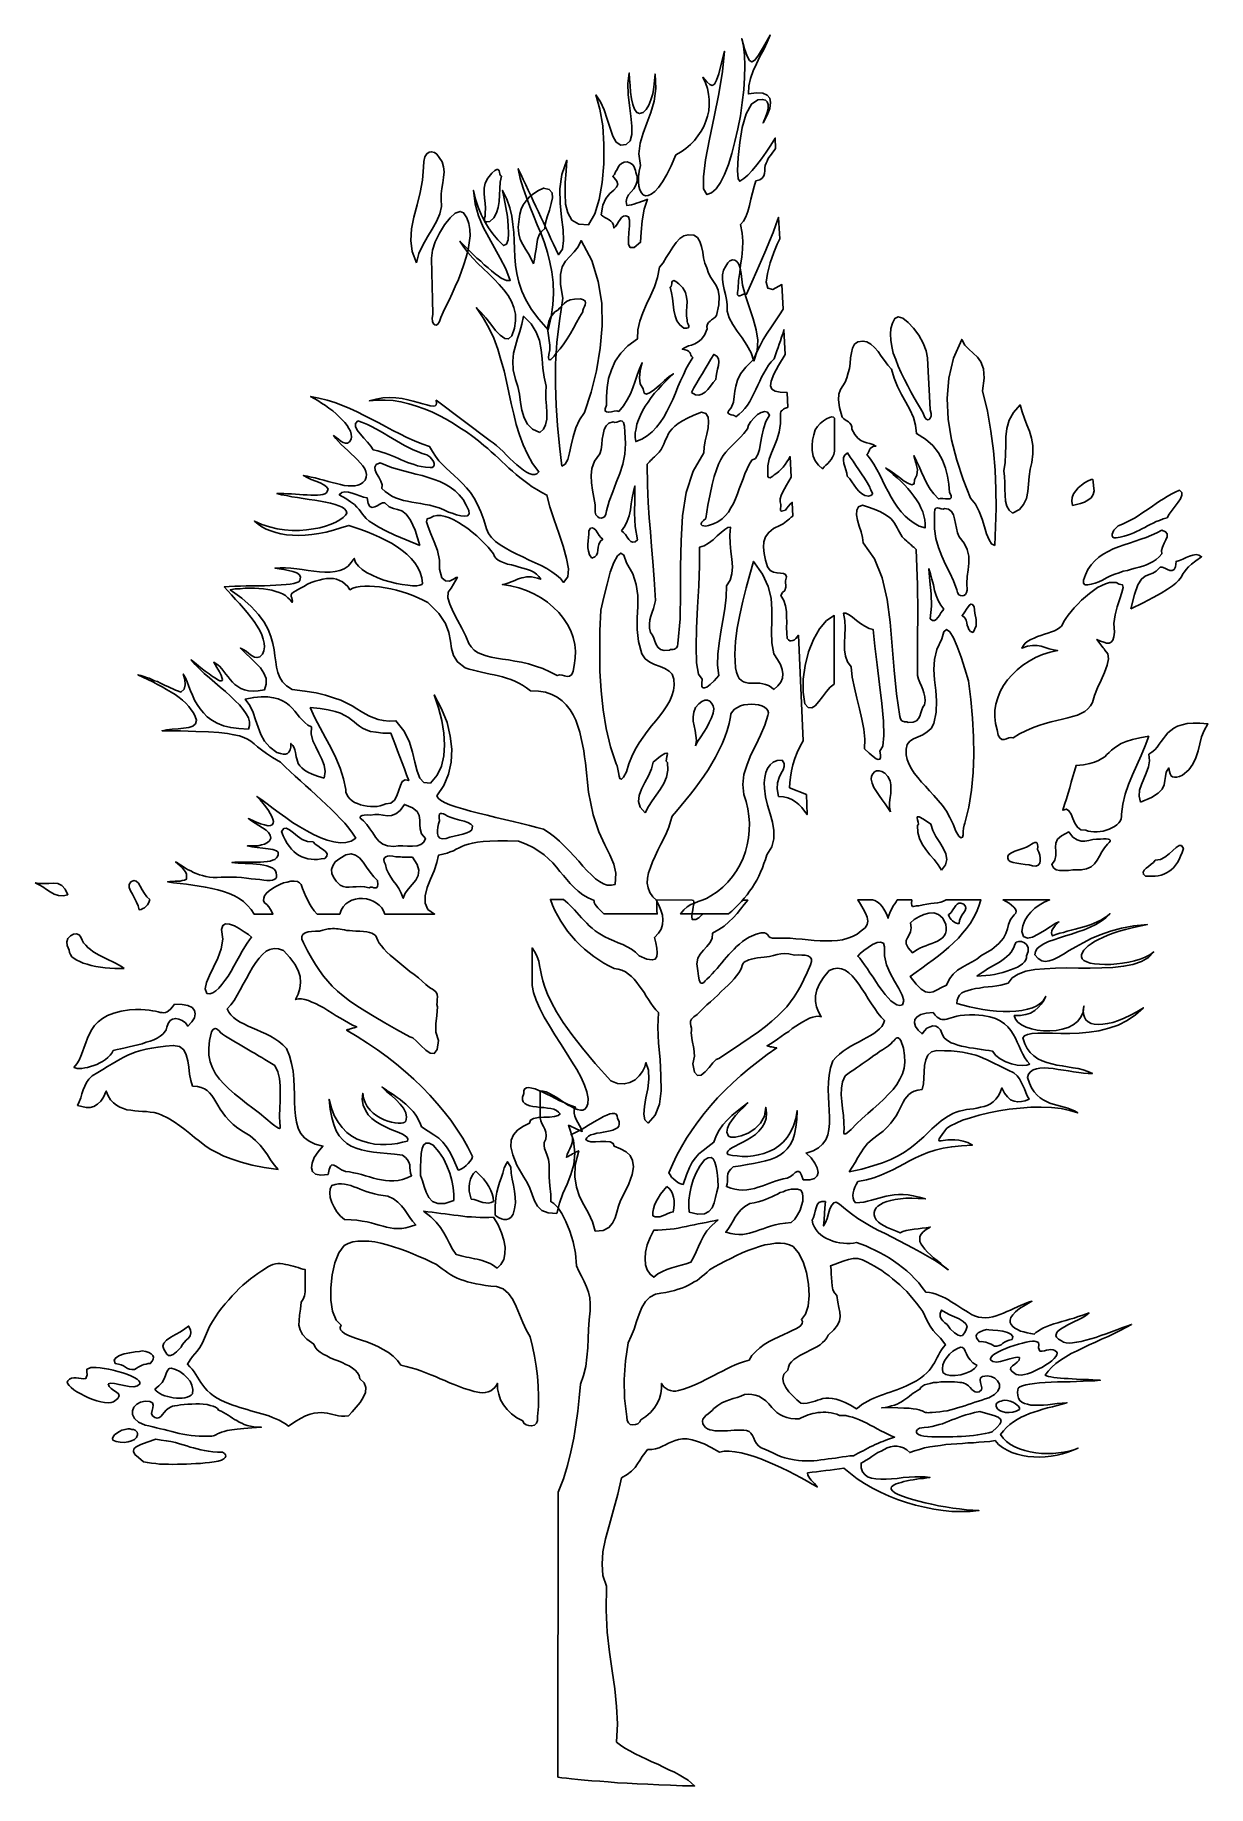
# Model space of a CAD drawing. Extents: x -167 to 203, y 107 to 659.
import ezdxf

# ---------------------------------------------------------------- set-up
doc = ezdxf.new("R2010")
doc.units = 0
doc.header["$MEASUREMENT"] = 0
doc.layers.get('0').update_dxf_attribs({"linetype": 'CONTINUOUS'})

msp = doc.modelspace()

# ---------------------------------------------------------------- linework, layer by layer
at = {"linetype": 'CONTINUOUS'}
for points in [[(75.91, 419.84), (70.63, 421.99), (70.7, 423.55), (70.85, 425.34), (71.23, 427.27), (71.67, 429.2), (72.27, 431.21), (73.01, 433.14), (73.9, 435.08), (74.94, 436.79), (73.38, 470.09), (73.01, 469.57), (72.57, 469.05), (72.12, 468.68), (71.67, 468.38), (71.15, 468.31), (70.7, 468.31), (70.26, 468.6), (69.89, 469.05), (69.74, 470.76), (69.67, 472.47), (69.74, 474.18), (69.67, 475.89), (69.59, 477.6), (69.29, 479.31), (68.77, 481.02), (67.88, 482.65), (68.4, 483.54), (69.07, 484.21), (69.44, 485.25), (69.37, 487.26), (69.59, 488.52), (69.29, 489.27), (68.7, 489.57), (67.73, 489.64), (66.69, 489.71), (65.58, 489.94), (64.54, 490.53), (63.65, 491.65), (63.05, 493.8), (62.61, 495.88), (62.38, 497.82), (62.53, 499.53), (63.05, 501.09), (64.02, 502.5), (65.58, 503.76), (67.73, 504.8), (68.18, 504.95), (68.62, 505.25), (69.15, 505.62), (69.59, 506), (70.11, 506.37), (70.63, 506.81), (71.15, 507.26), (71.67, 507.63), (71.45, 511.94), (70.78, 511.42), (70.26, 510.75), (69.74, 510.16), (69.29, 509.56), (68.48, 509.27), (68.03, 509.19), (67.73, 509.42), (67.73, 509.79), (67.73, 510.16), (67.88, 510.6), (67.88, 511.05), (67.81, 511.35), (67.66, 512.17), (67.66, 513.06), (67.96, 514.1), (68.4, 515.14), (69, 516.25), (69.67, 517.44), (70.41, 518.71), (71.15, 519.97), (70.78, 526.44), (70.26, 525.54), (69.74, 524.73), (69.22, 523.91), (68.62, 523.09), (67.96, 522.42), (67.21, 521.76), (66.54, 521.16), (65.73, 520.71), (65.28, 520.27), (64.84, 519.89), (64.46, 519.75), (64.09, 519.82), (63.87, 519.97), (63.72, 520.27), (63.72, 520.71), (63.79, 521.31), (63.79, 523.54), (64.17, 525.62), (64.91, 527.55), (65.8, 529.56), (66.62, 531.72), (67.36, 534.1), (67.73, 536.85), (67.73, 540.12), (67.88, 540.49), (68.11, 540.86), (68.4, 541.08), (68.7, 541.38), (69, 541.53), (69.29, 541.68), (69.67, 541.82), (70.04, 541.9), (69.81, 546.58), (67.59, 546.73), (66.03, 547.03), (64.98, 547.7), (64.61, 548.74), (64.84, 550.23), (65.65, 552.38), (67.14, 555.13), (69.22, 558.63), (68.85, 566.43), (68.48, 565.17), (68.11, 564.05), (67.73, 562.94), (67.36, 561.9), (66.99, 560.85), (66.62, 559.74), (66.17, 558.55), (65.73, 557.29), (64.76, 556.25), (63.94, 555.21), (63.2, 554.02), (62.46, 552.75), (61.79, 551.49), (61.19, 550.23), (60.6, 548.89), (60, 547.62), (59.34, 546.29), (58.74, 545.02), (58.07, 543.83), (57.33, 542.64), (56.51, 541.6), (55.69, 540.64), (54.73, 539.74), (53.61, 539), (53.31, 539.3), (52.79, 539.45), (52.2, 539.6), (51.68, 539.74), (51.31, 539.97), (51.16, 540.34), (51.45, 540.93), (52.2, 541.75), (52.87, 543.61), (53.17, 545.32), (53.39, 547.03), (53.61, 548.66), (54.13, 550.52), (55.17, 552.46), (56.81, 554.61), (59.34, 557.14), (60.15, 559.22), (61.19, 561.23), (62.31, 563.31), (63.57, 565.32), (64.91, 567.32), (66.17, 569.26), (67.44, 571.11), (68.62, 572.9), (68.18, 580.63), (65.28, 579.07), (63.72, 579.51), (63.27, 581.37), (63.65, 584.2), (64.46, 587.54), (65.65, 590.74), (66.69, 593.42), (67.51, 595.05), (67.14, 601.82), (66.32, 599.51), (65.43, 597.06), (64.32, 594.38), (63.13, 591.48), (61.79, 588.36), (60.3, 585.01), (58.74, 581.45), (57.03, 577.58), (56.58, 577.66), (56.07, 577.58), (55.47, 577.36), (54.95, 577.14), (54.5, 577.14), (54.2, 577.43), (54.13, 578.18), (54.35, 579.44), (54.5, 581.97), (54.87, 584.42), (55.17, 586.87), (55.54, 589.33), (55.77, 591.78), (55.84, 594.31), (55.69, 596.91), (55.17, 599.59), (56.07, 600.63), (56.81, 602.04), (57.4, 603.75), (57.92, 605.61), (58.44, 607.54), (58.89, 609.55), (59.41, 611.55), (60, 613.34), (61.27, 613.71), (62.01, 614.23), (62.46, 614.97), (62.68, 615.72), (62.76, 616.53), (62.83, 617.43), (62.9, 618.25), (63.2, 618.99), (63.5, 619.58), (63.79, 620.18), (64.09, 620.7), (64.46, 621.29), (64.91, 621.81), (65.28, 622.41), (65.73, 622.93), (66.17, 623.52), (66.1, 626.87), (64.69, 624.64), (63.27, 622.41), (61.79, 620.33), (60.3, 618.39), (58.82, 616.68), (57.4, 615.2), (56.14, 614.08), (54.87, 613.26), (54.35, 614.01), (54.2, 616.68), (54.35, 620.7), (54.87, 625.46), (55.69, 630.21), (56.96, 634.53), (58.59, 637.57), (60.6, 638.91), (62.01, 639.06), (62.98, 638.84), (63.57, 638.24), (63.87, 637.42), (63.87, 636.31), (63.57, 634.97), (62.98, 633.41), (62.23, 631.63), (63.57, 634.08), (64.39, 636.23), (64.61, 638.02), (64.39, 639.43), (63.5, 640.4), (62.16, 640.99), (60.15, 641.14), (57.62, 640.77), (57.77, 643.3), (58.29, 645.67), (59.11, 648.05), (60.15, 650.28), (61.27, 652.59), (62.46, 654.82), (63.5, 657.05), (64.46, 659.35), (62.38, 655.64), (60.82, 653.04), (59.63, 651.4), (58.67, 650.88), (57.92, 651.32), (57.18, 652.66), (56.44, 654.97), (55.54, 658.16), (56.07, 655.79), (56.36, 652.96), (56.51, 649.62), (56.44, 645.97), (56.14, 642.03), (55.69, 638.02), (55.1, 633.86), (54.28, 629.77), (53.39, 625.75), (52.42, 621.96), (51.31, 618.54), (50.04, 615.42), (48.78, 612.89), (47.44, 610.88), (46.03, 609.55), (44.54, 609.03), (43.5, 610.88), (43.43, 614.68), (44.1, 620.03), (45.36, 626.5), (46.77, 633.56), (48.26, 640.84), (49.45, 647.9), (50.12, 654.22), (49.08, 650.21), (48.26, 647.16), (47.59, 645.08), (46.92, 643.89), (46.18, 643.45), (45.43, 643.74), (44.47, 644.63), (43.28, 646.05), (44.1, 644.26), (44.69, 642.48), (45.06, 640.7), (45.28, 638.98), (45.28, 637.2), (45.14, 635.49), (44.76, 633.78), (44.24, 632.14), (43.58, 630.51), (42.68, 629.02), (41.72, 627.54), (40.6, 626.12), (39.34, 624.86), (37.93, 623.6), (36.36, 622.48), (34.73, 621.52), (33.24, 618.1), (31.9, 615.35), (30.57, 613.04), (29.3, 611.26), (28.11, 609.99), (27, 609.18), (26.03, 608.73), (25.21, 608.66), (24.47, 608.95), (23.88, 609.62), (23.35, 610.51), (23.06, 611.7), (22.91, 613.04), (22.98, 614.6), (23.21, 616.38), (23.58, 618.25), (23.06, 621.89), (23.43, 625.23), (24.4, 628.43), (25.59, 631.55), (26.85, 634.9), (27.89, 638.46), (28.41, 642.48), (28.19, 647.01), (28.04, 645), (27.82, 642.92), (27.44, 640.84), (26.85, 638.91), (26.18, 637.28), (25.36, 635.86), (24.4, 634.97), (23.28, 634.6), (22.39, 634.97), (21.72, 635.94), (21.2, 637.42), (20.75, 639.21), (20.46, 641.29), (20.31, 643.45), (20.16, 645.53), (20.01, 647.38), (19.64, 644.11), (19.71, 640.62), (20.08, 637.13), (20.53, 633.71), (20.9, 630.66), (20.83, 627.98), (20.31, 625.97), (19.04, 624.79), (17.33, 624.64), (15.92, 625.6), (14.88, 627.46), (13.99, 629.99), (13.1, 632.81), (12.13, 635.71), (11.01, 638.31), (9.53, 640.47), (10.79, 636.01), (11.68, 630.73), (12.06, 624.86), (12.06, 618.77), (11.54, 612.89), (10.57, 607.46), (9.16, 602.93), (7.22, 599.51), (4.1, 599.74), (1.95, 601), (0.61, 603.23), (-0.06, 606.05), (-0.21, 609.33), (-0.13, 612.89), (0.16, 616.46), (0.39, 619.88), (-1.25, 615.42), (-1.85, 610.81), (-1.77, 606.28), (-1.33, 601.89), (-0.8, 597.95), (-0.66, 594.53), (-1.03, 591.85), (-2.29, 590.07), (-3.11, 591.78), (-3.85, 593.42), (-4.67, 595.12), (-5.49, 596.84), (-6.23, 598.54), (-7.05, 600.18), (-7.87, 601.89), (-8.61, 603.6), (-9.43, 605.31), (-10.25, 607.02), (-11.06, 608.73), (-11.81, 610.44), (-12.62, 612.08), (-13.44, 613.78), (-14.19, 615.5), (-15, 617.2), (-14.33, 614.08), (-13.44, 611.03), (-12.4, 608.13), (-11.29, 605.24), (-10.17, 602.41), (-8.98, 599.51), (-7.79, 596.69), (-6.75, 593.79), (-5.78, 590.81), (-4.97, 587.77), (-4.37, 584.64), (-3.93, 581.3), (-3.85, 577.88), (-4.08, 574.31), (-4.6, 570.44), (-5.56, 566.43), (-8.46, 569.7), (-10.77, 572.75), (-12.55, 575.8), (-13.81, 578.62), (-14.78, 581.45), (-15.45, 584.12), (-15.82, 586.8), (-16.04, 589.4), (-16.19, 591.93), (-16.27, 594.53), (-16.42, 597.06), (-16.64, 599.59), (-17.01, 602.19), (-17.68, 604.86), (-18.57, 607.61), (-19.91, 610.36), (-19.39, 607.84), (-18.87, 605.01), (-18.42, 602.11), (-18.13, 599.29), (-18.05, 596.76), (-18.2, 594.75), (-18.72, 593.42), (-19.61, 592.97), (-21.4, 594.75), (-22.96, 596.69), (-24.37, 598.54), (-25.63, 600.63), (-26.67, 602.78), (-27.64, 605.09), (-28.46, 607.61), (-29.13, 610.36), (-28.61, 606.13), (-27.49, 602.34), (-26.08, 598.77), (-24.3, 595.5), (-22.51, 592.23), (-20.65, 588.95), (-18.94, 585.61), (-17.53, 581.97), (-18.05, 581.89), (-18.72, 581.97), (-19.46, 582.26), (-20.36, 582.71), (-21.25, 583.31), (-22.29, 584.05), (-23.4, 584.94), (-24.52, 585.91), (-25.71, 586.87), (-26.82, 587.99), (-28.01, 589.03), (-29.2, 590.15), (-30.32, 591.26), (-31.36, 592.37), (-32.4, 593.34), (-33.37, 594.31), (-32.17, 592.45), (-30.84, 590.74), (-29.35, 589.03), (-27.71, 587.32), (-26, 585.68), (-24.3, 584.05), (-22.58, 582.34), (-20.95, 580.7), (-19.54, 578.99), (-18.2, 577.21), (-17.16, 575.35), (-16.34, 573.42), (-15.89, 571.34), (-15.82, 569.18), (-16.19, 566.95), (-17.01, 564.5), (-18.05, 563.53), (-19.24, 563.68), (-20.65, 564.65), (-22.14, 566.21), (-23.63, 568.14), (-25.19, 570.15), (-26.75, 571.93), (-28.16, 573.34), (-26, 570.22), (-24.22, 567.02), (-22.73, 563.75), (-21.47, 560.33), (-20.43, 556.91), (-19.46, 553.5), (-18.72, 550.08), (-17.98, 546.58), (-17.23, 543.16), (-16.42, 539.82), (-15.6, 536.55), (-14.63, 533.28), (-13.44, 530.15), (-12.1, 527.18), (-10.47, 524.28), (-8.46, 521.61), (-9.13, 521.01), (-9.8, 520.79), (-10.62, 520.79), (-11.51, 521.09), (-12.4, 521.53), (-13.37, 522.13), (-14.41, 522.94), (-15.45, 523.84), (-16.49, 524.8), (-17.61, 525.84), (-18.64, 526.88), (-19.76, 528), (-20.8, 528.96), (-21.84, 529.93), (-22.88, 530.75), (-23.85, 531.42), (-40.87, 544.2), (-40.72, 543.31), (-40.87, 542.72), (-41.24, 542.42), (-41.84, 542.35), (-42.73, 542.42), (-43.77, 542.72), (-45.04, 543.09), (-46.52, 543.46), (-48.08, 543.91), (-49.79, 544.35), (-51.65, 544.72), (-53.58, 544.95), (-55.59, 545.02), (-57.67, 544.95), (-59.83, 544.57), (-61.98, 543.98), (-59.53, 544.2), (-57, 544.2), (-54.48, 544.06), (-52.02, 543.69), (-49.5, 543.09), (-47.04, 542.35), (-44.66, 541.45), (-42.21, 540.49), (-39.91, 539.37), (-37.67, 538.18), (-35.45, 536.85), (-33.37, 535.51), (-31.28, 534.17), (-29.35, 532.76), (-27.57, 531.34), (-25.86, 529.93), (-24.59, 528.96), (-23.48, 527.93), (-22.29, 526.88), (-21.17, 525.92), (-20.13, 524.88), (-19.02, 523.84), (-17.9, 522.79), (-16.79, 521.83), (-15.67, 520.79), (-14.48, 519.82), (-13.22, 518.86), (-11.96, 517.89), (-10.54, 516.92), (-9.13, 516.03), (-7.57, 515.14), (-5.93, 514.25), (-4.97, 510.53), (-3.7, 506.52), (-2.22, 502.28), (-0.8, 498.19), (0.24, 494.32), (0.83, 491.05), (0.61, 488.45), (-0.66, 486.74), (-1.62, 487.93), (-2.89, 489.04), (-4.37, 490.09), (-6.01, 491.13), (-7.79, 492.02), (-9.65, 492.91), (-11.58, 493.8), (-13.52, 494.77), (-15.45, 495.66), (-17.31, 496.55), (-19.09, 497.59), (-20.73, 498.56), (-22.14, 499.68), (-23.4, 500.94), (-24.37, 502.2), (-25.04, 503.62), (-25.86, 506.52), (-26.75, 509.04), (-27.79, 511.27), (-28.9, 513.28), (-30.09, 515.06), (-31.28, 516.55), (-32.55, 517.96), (-33.88, 519.23), (-35.15, 520.42), (-36.41, 521.61), (-37.67, 522.72), (-38.87, 523.91), (-40.06, 525.1), (-41.09, 526.51), (-42.06, 528), (-42.95, 529.63), (-45.41, 530.45), (-47.71, 531.42), (-50.09, 532.46), (-52.32, 533.57), (-54.55, 534.69), (-56.85, 535.88), (-59.01, 537.07), (-61.24, 538.26), (-63.55, 539.37), (-65.77, 540.49), (-68.08, 541.6), (-70.46, 542.57), (-72.84, 543.46), (-75.29, 544.2), (-77.89, 544.87), (-80.5, 545.39), (-79.38, 544.72), (-78.19, 544.06), (-77, 543.31), (-75.81, 542.49), (-74.7, 541.68), (-73.51, 540.79), (-72.47, 539.89), (-71.43, 539), (-70.53, 538.03), (-69.64, 537.14), (-68.97, 536.18), (-68.38, 535.28), (-67.93, 534.39), (-67.64, 533.5), (-67.56, 532.68), (-67.64, 531.86), (-68.23, 531.05), (-68.82, 530.68), (-69.49, 530.68), (-70.24, 530.9), (-70.98, 531.27), (-71.72, 531.86), (-72.47, 532.46), (-73.21, 533.05), (-72.54, 532.09), (-71.72, 531.2), (-70.83, 530.23), (-69.79, 529.26), (-68.75, 528.3), (-67.71, 527.33), (-66.67, 526.36), (-65.7, 525.4), (-64.81, 524.43), (-63.99, 523.54), (-63.4, 522.57), (-63.02, 521.68), (-62.8, 520.79), (-62.95, 519.89), (-63.32, 519), (-63.99, 518.19), (-64.74, 517.67), (-65.55, 517.37), (-66.52, 517.14), (-67.56, 517.14), (-68.67, 517.14), (-69.86, 517.29), (-71.05, 517.59), (-72.32, 517.89), (-73.66, 518.19), (-74.99, 518.56), (-76.33, 518.93), (-77.67, 519.3), (-79.01, 519.67), (-80.27, 519.97), (-81.53, 520.27), (-82.73, 520.42), (-81.61, 519.82), (-80.27, 519.23), (-78.86, 518.71), (-77.45, 518.11), (-76.26, 517.52), (-75.44, 516.85), (-74.99, 516.18), (-75.22, 515.36), (-75.51, 514.99), (-75.96, 514.69), (-76.63, 514.47), (-77.37, 514.32), (-78.26, 514.25), (-79.31, 514.25), (-80.42, 514.25), (-81.53, 514.32), (-82.8, 514.32), (-83.99, 514.47), (-85.25, 514.54), (-86.52, 514.62), (-87.78, 514.69), (-88.97, 514.77), (-90.08, 514.77), (-91.12, 514.77), (-89.64, 514.39), (-88.08, 514.1), (-86.37, 513.72), (-84.58, 513.5), (-82.8, 513.2), (-80.94, 512.91), (-79.16, 512.69), (-77.37, 512.39), (-75.74, 512.09), (-74.18, 511.72), (-72.76, 511.35), (-71.57, 510.9), (-70.53, 510.45), (-69.79, 509.93), (-69.27, 509.27), (-69.05, 508.6), (-69.49, 507.93), (-70.24, 507.18), (-71.28, 506.44), (-72.54, 505.77), (-74.03, 505.1), (-75.74, 504.51), (-77.6, 503.99), (-79.6, 503.62), (-81.76, 503.32), (-83.99, 503.1), (-86.29, 503.1), (-88.67, 503.32), (-91.05, 503.62), (-93.5, 504.21), (-95.88, 505.03), (-98.19, 506.07), (-97.07, 505.1), (-95.88, 504.28), (-94.54, 503.54), (-93.06, 502.95), (-91.5, 502.43), (-89.86, 502.05), (-88.08, 501.76), (-86.22, 501.61), (-84.21, 501.53), (-82.2, 501.61), (-80.05, 501.83), (-77.89, 502.13), (-75.59, 502.58), (-73.28, 503.17), (-70.91, 503.91), (-68.45, 504.73), (-66.52, 504.06), (-64.59, 503.39), (-62.65, 502.65), (-60.65, 501.83), (-58.71, 501.01), (-56.85, 500.05), (-55, 499.08), (-53.21, 497.96), (-51.65, 496.85), (-50.09, 495.59), (-48.75, 494.32), (-47.64, 492.91), (-46.67, 491.42), (-45.93, 489.86), (-45.41, 488.23), (-45.18, 486.44), (-45.41, 486.07), (-46, 485.85), (-46.97, 485.7), (-48.31, 485.7), (-49.79, 485.85), (-51.58, 486.07), (-53.43, 486.44), (-55.37, 486.89), (-57.38, 487.49), (-59.31, 488.15), (-61.09, 488.97), (-62.8, 489.86), (-64.22, 490.83), (-65.4, 491.87), (-66.3, 493.06), (-66.74, 494.32), (-67.64, 492.99), (-68.67, 491.87), (-69.94, 491.05), (-71.28, 490.53), (-72.76, 490.16), (-74.33, 490.01), (-75.96, 490.01), (-77.67, 490.09), (-79.45, 490.31), (-81.24, 490.53), (-83.1, 490.76), (-84.88, 490.98), (-86.67, 491.2), (-88.45, 491.35), (-90.08, 491.35), (-91.72, 491.27), (-90.38, 490.98), (-88.97, 490.76), (-87.48, 490.46), (-86.07, 490.16), (-84.88, 489.71), (-83.99, 489.12), (-83.62, 488.37), (-83.84, 487.34), (-84.21, 486.96), (-84.81, 486.67), (-85.77, 486.44), (-86.89, 486.22), (-88.23, 486.07), (-89.79, 485.92), (-91.42, 485.85), (-93.21, 485.77), (-95.07, 485.7), (-96.92, 485.7), (-98.86, 485.62), (-100.79, 485.62), (-102.65, 485.55), (-104.43, 485.55), (-106.14, 485.4), (-107.7, 485.33), (-106.59, 484.07), (-105.4, 482.8), (-104.13, 481.39), (-102.94, 480.05), (-101.68, 478.64), (-100.49, 477.23), (-99.38, 475.81), (-98.34, 474.4), (-97.37, 472.91), (-96.55, 471.58), (-95.88, 470.16), (-95.44, 468.83), (-95.14, 467.56), (-95.07, 466.37), (-95.21, 465.18), (-95.66, 464.07), (-96.48, 463.25), (-97.37, 463.03), (-98.19, 463.17), (-99.08, 463.7), (-99.97, 464.29), (-100.86, 465.04), (-101.76, 465.63), (-102.65, 466), (-101.01, 464.44), (-99.3, 462.88), (-97.74, 461.32), (-96.25, 459.76), (-95.21, 458.12), (-94.54, 456.41), (-94.47, 454.7), (-95.07, 452.84), (-97, 452.55), (-98.63, 452.47), (-100.12, 452.55), (-101.38, 452.84), (-102.5, 453.29), (-103.46, 453.88), (-104.36, 454.55), (-105.1, 455.3), (-105.84, 456.12), (-106.51, 456.93), (-107.18, 457.82), (-107.85, 458.64), (-108.52, 459.46), (-109.26, 460.28), (-110.08, 460.95), (-111.05, 461.54), (-110.08, 459.9), (-109.26, 458.57), (-108.74, 457.53), (-108.45, 456.71), (-108.3, 456.12), (-108.37, 455.82), (-108.67, 455.67), (-109.11, 455.74), (-109.71, 456.04), (-110.53, 456.49), (-111.42, 457.08), (-112.53, 457.9), (-113.72, 458.79), (-115.14, 459.83), (-116.62, 461.02), (-118.18, 462.29), (-116.92, 460.87), (-115.58, 459.53), (-114.02, 458.05), (-112.38, 456.63), (-110.68, 455.22), (-109.04, 453.73), (-107.33, 452.32), (-105.77, 450.83), (-104.28, 449.42), (-102.94, 448.08), (-101.76, 446.67), (-100.79, 445.33), (-100.12, 444.07), (-99.75, 442.81), (-99.75, 441.62), (-100.12, 440.5), (-103.09, 440.65), (-105.7, 440.95), (-108, 441.54), (-110.01, 442.36), (-111.64, 443.25), (-113.13, 444.37), (-114.32, 445.56), (-115.36, 446.9), (-116.25, 448.23), (-117.07, 449.65), (-117.74, 451.13), (-118.33, 452.55), (-118.85, 453.96), (-119.45, 455.37), (-119.97, 456.63), (-120.64, 457.82), (-120.19, 456.12), (-120.04, 454.48), (-120.41, 453.07), (-121.38, 452.1), (-122.2, 452.47), (-123.09, 452.77), (-123.91, 453.14), (-124.72, 453.51), (-125.54, 453.88), (-126.36, 454.25), (-127.18, 454.7), (-128, 455.07), (-128.81, 455.45), (-129.71, 455.74), (-130.52, 456.12), (-131.41, 456.49), (-132.23, 456.78), (-133.13, 457.08), (-134.09, 457.38), (-134.98, 457.6), (-133.42, 456.86), (-131.86, 456.12), (-130.3, 455.37), (-128.81, 454.55), (-127.33, 453.81), (-125.91, 452.99), (-124.5, 452.17), (-123.24, 451.36), (-121.97, 450.46), (-120.86, 449.57), (-119.82, 448.61), (-118.93, 447.64), (-118.11, 446.6), (-117.44, 445.56), (-116.85, 444.44), (-116.47, 443.25), (-116.77, 442.14), (-117.66, 441.39), (-118.93, 440.95), (-120.56, 440.73), (-122.27, 440.58), (-124.13, 440.43), (-125.84, 440.28), (-127.33, 439.98), (-121.53, 439.91), (-116.7, 439.76), (-112.68, 439.61), (-109.41, 439.39), (-106.73, 439.09), (-104.65, 438.72), (-102.94, 438.35), (-101.53, 437.83), (-100.34, 437.31), (-99.3, 436.64), (-98.34, 435.82), (-97.22, 434.93), (-95.96, 433.89), (-94.4, 432.77), (-92.46, 431.51), (-90.01, 430.1), (-88.52, 428.61), (-86.96, 427.12), (-85.33, 425.63), (-83.69, 424.15), (-82.06, 422.66), (-80.42, 421.18), (-78.78, 419.69), (-77.15, 418.2), (-75.59, 416.71), (-74.03, 415.23), (-72.54, 413.74), (-71.13, 412.26), (-69.72, 410.77), (-68.45, 409.21), (-67.26, 407.64), (-66.22, 406.09), (-67.71, 405.19), (-69.34, 404.75), (-71.2, 404.6), (-73.14, 404.89), (-75.22, 405.42), (-77.3, 406.16), (-79.53, 407.2), (-81.68, 408.39), (-83.91, 409.65), (-86.15, 411.06), (-88.3, 412.55), (-90.38, 414.04), (-92.32, 415.45), (-94.17, 416.86), (-95.88, 418.13), (-97.44, 419.24), (-96.4, 418.13), (-95.44, 417.01), (-94.62, 415.97), (-93.8, 414.86), (-93.21, 413.89), (-92.69, 412.92), (-92.39, 412.11), (-92.24, 411.36), (-92.32, 410.77), (-92.61, 410.32), (-93.13, 410.1), (-93.87, 410.02), (-94.99, 410.25), (-96.33, 410.62), (-98.04, 411.29), (-100.12, 412.26), (-99.15, 411.51), (-97.96, 410.77), (-96.77, 410.1), (-95.66, 409.36), (-94.54, 408.61), (-93.73, 407.87), (-93.21, 406.98), (-92.98, 406.09), (-93.43, 405.27), (-94.1, 404.67), (-94.99, 404.22), (-95.96, 403.93), (-97.07, 403.7), (-98.19, 403.63), (-99.38, 403.63), (-100.42, 403.63), (-99.01, 403.33), (-97.37, 403.11), (-95.59, 402.96), (-93.87, 402.74), (-92.39, 402.52), (-91.27, 402.14), (-90.68, 401.62), (-90.75, 400.88), (-90.9, 400.29), (-91.27, 399.84), (-91.79, 399.39), (-92.46, 399.1), (-93.28, 398.87), (-94.17, 398.72), (-95.21, 398.58), (-96.33, 398.5), (-97.44, 398.5), (-98.63, 398.5), (-99.82, 398.5), (-101.01, 398.5), (-102.2, 398.5), (-103.32, 398.5), (-104.36, 398.5), (-105.32, 398.43), (-104.36, 398.35), (-103.32, 398.2), (-102.2, 398.2), (-101.09, 398.13), (-99.9, 398.05), (-98.71, 397.98), (-97.52, 397.91), (-96.4, 397.76), (-95.29, 397.61), (-94.32, 397.39), (-93.43, 397.09), (-92.61, 396.72), (-92.02, 396.27), (-91.57, 395.75), (-91.35, 395.16), (-91.27, 394.41), (-91.27, 393.82), (-91.5, 393.37), (-91.94, 393.08), (-92.54, 392.85), (-93.28, 392.78), (-94.25, 392.78), (-95.29, 392.85), (-96.55, 393), (-97.82, 393.15), (-99.23, 393.3), (-100.71, 393.52), (-102.28, 393.67), (-103.84, 393.82), (-105.47, 393.82), (-107.11, 393.82), (-108.74, 393.75), (-110.01, 393.67), (-111.27, 393.67), (-112.38, 393.82), (-113.5, 393.97), (-114.54, 394.26), (-115.58, 394.56), (-116.55, 394.93), (-117.44, 395.3), (-118.26, 395.75), (-119.07, 396.12), (-119.82, 396.57), (-120.56, 397.02), (-121.23, 397.46), (-121.9, 397.91), (-122.49, 398.28), (-123.09, 398.58), (-122.42, 397.98), (-121.68, 397.39), (-121.01, 396.79), (-120.49, 396.12), (-119.97, 395.45), (-119.67, 394.71), (-119.6, 393.97), (-119.67, 393.15), (-120.27, 392.85), (-121.01, 392.7), (-121.68, 392.55), (-122.49, 392.48), (-123.24, 392.48), (-124.06, 392.41), (-124.87, 392.41), (-125.62, 392.33), (-123.69, 392.03), (-121.68, 391.81), (-119.67, 391.59), (-117.66, 391.29), (-115.65, 390.99), (-113.65, 390.62), (-111.64, 390.25), (-109.78, 389.8), (-107.93, 389.28), (-106.21, 388.61), (-104.51, 387.87), (-103.02, 387.05), (-101.61, 386.09), (-100.34, 384.9), (-99.23, 383.64), (-98.34, 382.15), (-92.39, 382.15), (-92.76, 382.89), (-93.13, 383.64), (-93.65, 384.45), (-94.32, 385.12), (-95.07, 385.72), (-95.36, 386.46), (-95.29, 387.2), (-94.99, 387.95), (-94.4, 388.76), (-93.58, 389.51), (-92.54, 390.18), (-91.42, 390.85), (-90.23, 391.44), (-89.04, 391.96), (-87.85, 392.26), (-86.67, 392.48), (-85.62, 392.55), (-84.66, 392.41), (-83.99, 392.03), (-83.47, 391.44), (-83.02, 390.18), (-82.5, 388.91), (-81.98, 387.72), (-81.39, 386.53), (-80.79, 385.34), (-80.05, 384.23), (-79.31, 383.19), (-78.41, 382.15), (-71.28, 382.15), (-70.83, 383.41), (-70.16, 384.45), (-69.42, 385.34), (-68.45, 386.01), (-67.49, 386.53), (-66.37, 386.83), (-65.25, 387.05), (-64.07, 387.05), (-62.88, 386.91), (-61.76, 386.61), (-60.72, 386.24), (-59.68, 385.64), (-58.86, 384.97), (-58.05, 384.16), (-57.45, 383.19), (-57.08, 382.15), (-41.39, 382.15), (-43.47, 383.64), (-44.37, 385.64), (-44.37, 387.95), (-43.7, 390.55), (-42.66, 393.15), (-41.54, 395.83), (-40.65, 398.43), (-40.13, 400.73), (-38.72, 401.03), (-37.45, 401.4), (-36.41, 401.77), (-35.45, 402.14), (-34.55, 402.59), (-33.66, 403.04), (-32.77, 403.41), (-31.8, 403.85), (-30.69, 404.22), (-29.42, 404.52), (-27.86, 404.82), (-26.08, 405.04), (-23.92, 405.19), (-21.4, 405.27), (-18.42, 405.27), (-14.93, 405.19), (-12.47, 404.22), (-10.32, 403.19), (-8.46, 402), (-6.83, 400.8), (-5.41, 399.54), (-4.08, 398.28), (-2.96, 396.94), (-1.85, 395.6), (-0.73, 394.34), (0.31, 393), (1.42, 391.74), (2.62, 390.55), (3.95, 389.36), (5.37, 388.24), (7.07, 387.28), (8.93, 386.39), (9.01, 385.79), (9.31, 385.19), (9.68, 384.6), (10.12, 384.08), (10.64, 383.56), (11.16, 383.04), (11.61, 382.6), (12.06, 382.22), (28.86, 382.22), (28.78, 383.19), (28.71, 384.16), (28.71, 385.27), (28.78, 386.39), (27.44, 387.58), (26.48, 388.91), (25.96, 390.4), (25.73, 391.89), (25.81, 393.52), (26.1, 395.16), (26.7, 396.87), (27.37, 398.65), (28.19, 400.43), (29.08, 402.29), (29.97, 404.15), (30.94, 405.94), (31.76, 407.79), (32.5, 409.58), (33.09, 411.29), (33.54, 413), (34.95, 414.63), (36.44, 416.34), (37.93, 418.13), (39.34, 419.98), (40.83, 421.85), (42.24, 423.7), (43.58, 425.63), (44.91, 427.64), (46.1, 429.65), (47.29, 431.66), (48.33, 433.74), (49.3, 435.82), (50.19, 437.97), (50.93, 440.06), (51.53, 442.21), (51.98, 444.37), (52.12, 445.26), (52.57, 446.08), (53.24, 446.75), (54.13, 447.34), (55.1, 447.79), (56.21, 448.08), (57.4, 448.23), (58.59, 448.31), (59.71, 448.23), (60.82, 448.08), (61.86, 447.86), (62.68, 447.42), (63.35, 446.9), (63.79, 446.3), (63.94, 445.56), (63.79, 444.74), (62.76, 441.69), (61.42, 438.57), (59.93, 435.45), (58.44, 432.4), (57.18, 429.28), (56.21, 426.15), (55.84, 422.96), (56.14, 419.84), (56.88, 417.61), (57.4, 415.3), (57.77, 413.07), (57.92, 410.77), (57.85, 408.46), (57.7, 406.23), (57.25, 404), (56.73, 401.85), (55.92, 399.77), (55.02, 397.76), (53.91, 395.83), (52.65, 393.97), (51.16, 392.26), (49.52, 390.62), (47.74, 389.21), (45.73, 387.87), (44.39, 387.05), (43.06, 386.53), (41.79, 386.09), (40.6, 385.64), (39.41, 385.12), (38.3, 384.45), (37.26, 383.49), (36.22, 382.22), (51.31, 382.22), (52.42, 383.11), (53.46, 384.08), (54.43, 385.05), (55.4, 386.09), (56.29, 387.13), (57.18, 388.24), (58, 389.36), (58.82, 390.47), (59.56, 391.66), (60.23, 392.85), (60.9, 394.12), (61.49, 395.38), (62.09, 396.72), (62.53, 398.05), (63.05, 399.39), (63.42, 400.8), (64.98, 403.33), (65.65, 405.86), (65.65, 408.46), (65.21, 411.14), (64.46, 413.81), (63.65, 416.49), (62.98, 419.17), (62.68, 421.85), (62.61, 423.55), (62.76, 425.19), (63.13, 426.75), (63.65, 428.09), (64.46, 429.2), (65.43, 430.1), (66.69, 430.62), (68.26, 430.69), (68.92, 429.65), (68.92, 428.68), (68.55, 427.64), (67.96, 426.53), (67.29, 425.19), (66.84, 423.55), (66.69, 421.62), (67.14, 419.24), (68.7, 419.09), (70.11, 418.8), (71.37, 418.28), (72.49, 417.53), (73.53, 416.71), (74.5, 415.75), (75.32, 414.63), (76.13, 413.52), (75.91, 419.84)], [(-47.07, 587.54), (-48.48, 591.04), (-48.85, 594.6), (-48.63, 598.25), (-47.89, 601.96), (-46.92, 605.83), (-45.88, 609.7), (-45.14, 613.63), (-44.84, 617.65), (-44.77, 619.51), (-44.4, 620.92), (-43.8, 621.89), (-43.06, 622.41), (-42.31, 622.56), (-41.42, 622.33), (-40.68, 621.74), (-39.93, 620.7), (-38.97, 619.36), (-38.52, 617.8), (-38.37, 616.16), (-38.52, 614.45), (-38.74, 612.74), (-39.04, 610.96), (-39.26, 609.25), (-39.34, 607.54), (-39.19, 605.24), (-39.71, 602.93), (-40.75, 600.55), (-42.16, 598.17), (-43.65, 595.72), (-45.06, 593.12), (-46.33, 590.44), (-47.07, 587.54)], [(11.13, 602.63), (11.73, 602.19), (12.32, 601.82), (12.99, 601.44), (13.66, 601.07), (14.25, 600.63), (14.78, 600.11), (15.07, 599.44), (15.22, 598.47), (15.74, 598.99), (16.19, 599.74), (16.63, 600.48), (17.15, 601.22), (17.6, 601.82), (18.2, 602.19), (18.94, 602.34), (19.75, 602.04), (20.13, 600.92), (20.13, 599.14), (19.9, 597.06), (19.75, 594.98), (19.83, 593.27), (20.35, 592.3), (21.54, 592.37), (23.62, 594.01), (23.84, 597.21), (24.14, 600.77), (24.74, 604.42), (25.78, 607.54), (24.81, 607.17), (23.92, 606.87), (23.03, 606.57), (22.28, 606.28), (21.47, 606.05), (20.72, 605.83), (19.98, 605.68), (19.23, 605.61), (19.01, 606.87), (19.31, 607.91), (19.83, 608.95), (20.65, 609.92), (21.47, 610.88), (22.13, 612), (22.58, 613.26), (22.58, 614.83), (22.28, 615.42), (22.06, 616.01), (21.99, 616.61), (21.84, 617.2), (21.62, 617.8), (21.17, 618.39), (20.42, 618.91), (19.38, 619.36), (18.42, 619.21), (17.6, 618.84), (17, 618.32), (16.56, 617.65), (16.19, 616.91), (15.74, 616.16), (15.37, 615.42), (14.85, 614.83), (16.11, 613.26), (16.41, 612.22), (16.04, 611.33), (15.15, 610.44), (13.96, 609.33), (12.69, 607.84), (11.73, 605.68), (11.13, 602.63)], [(-23.95, 600.55), (-24.92, 600.4), (-25.44, 600.55), (-25.66, 600.85), (-25.66, 601.22), (-25.59, 601.74), (-25.44, 602.26), (-25.37, 602.78), (-25.44, 603.16), (-25.29, 604.71), (-25.44, 606.28), (-25.59, 607.91), (-25.74, 609.47), (-25.74, 611.03), (-25.37, 612.67), (-24.62, 614.23), (-23.36, 615.79), (-22.39, 616.61), (-21.72, 616.98), (-21.35, 616.91), (-21.05, 616.53), (-20.9, 616.09), (-20.83, 615.5), (-20.61, 615.05), (-20.31, 614.83), (-20.68, 612.97), (-20.83, 610.96), (-20.9, 608.88), (-21.05, 606.87), (-21.28, 604.94), (-21.8, 603.23), (-22.69, 601.74), (-23.95, 600.55)], [(-10.2, 587.17), (-10.87, 588.81), (-11.76, 590.37), (-12.65, 591.78), (-13.54, 593.27), (-14.36, 594.83), (-14.81, 596.69), (-14.96, 598.77), (-14.66, 601.29), (-14.51, 602.86), (-14.06, 604.42), (-13.4, 605.83), (-12.5, 607.09), (-11.39, 608.36), (-10.05, 609.4), (-8.56, 610.36), (-7, 611.11), (-5.22, 610.66), (-4.33, 609.55), (-4.18, 608.06), (-4.55, 606.2), (-5.14, 604.12), (-5.81, 602.04), (-6.34, 600.11), (-6.56, 598.32), (-7.6, 597.43), (-8.34, 596.32), (-8.86, 594.9), (-9.16, 593.42), (-9.38, 591.85), (-9.61, 590.22), (-9.83, 588.66), (-10.2, 587.17)], [(-41.94, 571.26), (-42.09, 570.07), (-42.01, 569.03), (-41.72, 568.29), (-41.27, 567.92), (-40.83, 567.84), (-40.31, 568.22), (-39.79, 569.03), (-39.41, 570.3), (-38.67, 571.93), (-37.78, 573.79), (-36.81, 575.72), (-35.84, 577.81), (-34.88, 580.03), (-33.84, 582.26), (-32.95, 584.57), (-32.13, 586.95), (-31.39, 589.25), (-30.79, 591.56), (-30.42, 593.79), (-30.2, 596.02), (-30.27, 598.02), (-30.57, 599.96), (-31.24, 601.74), (-32.2, 603.3), (-33.32, 603.75), (-34.88, 603.16), (-36.51, 601.67), (-38.22, 599.51), (-39.86, 596.91), (-41.2, 594.16), (-42.01, 591.48), (-42.31, 589.03), (-42.24, 584.35), (-42.09, 580.11), (-42.01, 575.94), (-41.94, 571.26)], [(12.87, 542.64), (12.43, 541.45), (12.43, 540.79), (12.87, 540.49), (13.54, 540.41), (14.43, 540.56), (15.25, 540.71), (16.07, 540.79), (16.74, 540.64), (18.23, 542.42), (19.41, 544.28), (20.38, 546.21), (21.2, 548.14), (21.87, 550.15), (22.54, 552.08), (23.28, 554.09), (24.1, 556.02), (23.5, 553.5), (23.28, 551.27), (23.5, 549.33), (24.47, 547.77), (24.77, 546.44), (25.51, 546.14), (26.63, 546.58), (28.04, 547.62), (29.6, 548.96), (31.16, 550.37), (32.65, 551.64), (33.99, 552.53), (32.72, 551.34), (31.53, 550.15), (30.34, 548.96), (29.15, 547.62), (28.04, 546.36), (27, 545.02), (25.96, 543.61), (25.07, 542.27), (24.25, 540.86), (23.58, 539.45), (22.98, 538.03), (22.46, 536.62), (22.17, 535.21), (21.94, 533.87), (21.94, 532.46), (22.09, 531.12), (24.02, 531.94), (25.73, 532.98), (27.22, 534.24), (28.63, 535.65), (29.82, 537.14), (30.94, 538.85), (31.9, 540.64), (32.87, 542.49), (33.76, 544.43), (34.58, 546.36), (35.4, 548.37), (36.22, 550.3), (37.11, 552.23), (38, 554.16), (39.04, 555.95), (40.08, 557.66), (39.71, 558.03), (39.49, 558.4), (39.34, 558.77), (39.11, 559.22), (38.82, 559.59), (38.37, 559.89), (37.7, 560.11), (36.74, 560.26), (37.7, 560.85), (38.74, 561.3), (39.71, 561.6), (40.75, 561.97), (41.79, 562.57), (42.76, 563.38), (43.73, 564.72), (44.61, 566.65), (44.54, 567.47), (44.69, 568.14), (45.06, 568.66), (45.51, 569.11), (46.03, 569.55), (46.62, 570), (47.14, 570.37), (47.59, 570.89), (48.26, 574.31), (48.41, 576.91), (48.11, 578.92), (47.44, 580.41), (46.62, 581.67), (45.81, 582.86), (44.99, 584.27), (44.47, 585.91), (43.87, 587.4), (43.5, 589.1), (43.2, 590.89), (42.83, 592.67), (42.31, 594.23), (41.57, 595.5), (40.38, 596.24), (38.59, 596.39), (37.26, 596.02), (35.99, 595.2), (34.8, 593.94), (33.76, 592.45), (32.72, 590.81), (31.68, 589.18), (30.72, 587.54), (29.6, 586.13), (28.93, 582.93), (27.97, 579.96), (26.77, 577.14), (25.51, 574.46), (24.32, 571.78), (23.35, 569.11), (22.69, 566.43), (22.61, 563.53), (19.64, 561.38), (17.33, 559), (15.63, 556.47), (14.43, 553.79), (13.54, 551.04), (13.1, 548.22), (12.87, 545.39), (12.87, 542.64)], [(-1.25, 523.39), (-2, 529.78), (-2.59, 536.18), (-3.03, 542.57), (-3.26, 549.04), (-3.18, 555.65), (-2.81, 562.42), (-2, 569.26), (-0.88, 576.39), (-1.7, 580.63), (-1.7, 583.83), (-1.1, 586.2), (-0.06, 588.06), (1.28, 589.55), (2.62, 590.96), (3.88, 592.52), (4.84, 594.53), (8.19, 588.29), (10.27, 581.67), (11.39, 574.76), (11.54, 567.62), (10.87, 560.56), (9.68, 553.5), (7.97, 546.73), (5.96, 540.27), (4.32, 538.03), (3.21, 535.43), (2.39, 532.68), (1.72, 530.01), (1.2, 527.55), (0.61, 525.47), (-0.21, 524.06), (-1.25, 523.39)], [(59.38, 556.54), (60.42, 559.81), (60.57, 563.09), (60.05, 566.43), (59.16, 569.85), (57.97, 573.34), (56.85, 576.84), (55.81, 580.48), (55.29, 584.12), (55.07, 585.83), (54.62, 587.1), (54.02, 587.91), (53.36, 588.36), (52.61, 588.43), (51.8, 588.14), (51.13, 587.47), (50.53, 586.5), (49.79, 585.16), (49.42, 583.75), (49.42, 582.26), (49.64, 580.7), (50.01, 579.14), (50.38, 577.51), (50.68, 575.94), (50.9, 574.39), (50.9, 572.23), (51.57, 570.15), (52.69, 568.07), (54.1, 565.99), (55.66, 563.83), (57.15, 561.52), (58.49, 559.15), (59.38, 556.54)], [(37.23, 566.95), (38.12, 566.88), (38.64, 567.02), (38.79, 567.32), (38.79, 567.69), (38.64, 568.14), (38.41, 568.59), (38.34, 569.03), (38.34, 569.4), (38.12, 570.82), (38.12, 572.3), (38.19, 573.79), (38.26, 575.28), (38.12, 576.69), (37.75, 578.18), (36.93, 579.59), (35.66, 580.93), (34.7, 581.6), (34.1, 581.89), (33.73, 581.74), (33.51, 581.45), (33.43, 580.93), (33.36, 580.48), (33.21, 580.03), (32.91, 579.81), (33.36, 578.1), (33.66, 576.32), (33.88, 574.46), (34.1, 572.6), (34.47, 570.82), (35.07, 569.26), (35.96, 567.92), (37.23, 566.95)], [(-5.07, 560.04), (-5.37, 558.63), (-5.44, 557.66), (-5.37, 557.06), (-5.07, 556.91), (-4.7, 556.99), (-4.25, 557.44), (-3.66, 558.1), (-3.06, 559), (-1.8, 560.41), (-0.61, 561.97), (0.5, 563.53), (1.47, 565.24), (2.44, 566.95), (3.4, 568.66), (4.37, 570.37), (5.41, 572.01), (5.41, 572.53), (5.63, 573.12), (5.93, 573.72), (6.15, 574.31), (6.23, 574.91), (6.15, 575.43), (5.63, 575.87), (4.67, 576.17), (2.81, 576.09), (1.4, 575.8), (0.28, 575.28), (-0.54, 574.68), (-1.2, 573.94), (-1.87, 573.27), (-2.54, 572.6), (-3.44, 572.01), (-4.7, 570.52), (-5.37, 569.03), (-5.67, 567.55), (-5.67, 566.06), (-5.44, 564.57), (-5.22, 563.01), (-5, 561.52), (-5.07, 560.04)], [(-8.17, 534.02), (-10.47, 535.06), (-12.1, 536.62), (-13.14, 538.63), (-13.81, 541.01), (-14.26, 543.46), (-14.63, 546.06), (-15.15, 548.52), (-15.89, 550.74), (-16.56, 553.79), (-16.71, 556.54), (-16.49, 559.07), (-15.89, 561.38), (-15.23, 563.68), (-14.48, 565.91), (-13.81, 568.22), (-13.37, 570.67), (-10.92, 568.29), (-9.28, 565.69), (-8.31, 563.01), (-7.72, 560.11), (-7.42, 557.21), (-7.2, 554.31), (-6.83, 551.49), (-6.16, 548.66), (-6.3, 546.73), (-6.23, 544.57), (-6.08, 542.42), (-6.01, 540.27), (-6.01, 538.26), (-6.38, 536.47), (-7.05, 535.06), (-8.17, 534.02)], [(115.01, 541.16), (115.23, 540.04), (115.23, 539.15), (115.01, 538.48), (114.64, 538.11), (114.19, 537.96), (113.67, 538.26), (113.15, 539), (112.71, 540.12), (111.89, 541.6), (111, 543.16), (109.96, 544.95), (108.91, 546.81), (107.87, 548.74), (106.83, 550.74), (105.79, 552.83), (104.9, 554.91), (104.08, 556.99), (103.34, 559.07), (102.82, 561.15), (102.52, 563.16), (102.45, 565.02), (102.6, 566.8), (103.04, 568.51), (103.86, 570), (104.9, 570.52), (106.39, 570.07), (108.02, 568.74), (109.73, 566.88), (111.37, 564.65), (112.78, 562.19), (113.75, 559.74), (114.12, 557.51), (114.34, 553.2), (114.56, 549.33), (114.79, 545.47), (115.01, 541.16)], [(135.38, 498.34), (135.6, 504.28), (135.75, 510.16), (135.68, 516.1), (135.46, 522.13), (134.93, 528.22), (134.12, 534.39), (133, 540.71), (131.44, 547.18), (131.96, 551.12), (131.74, 554.09), (130.99, 556.25), (129.88, 557.81), (128.54, 559.07), (127.2, 560.26), (125.94, 561.6), (124.9, 563.38), (122.3, 557.44), (120.81, 551.19), (120.29, 544.72), (120.66, 538.26), (121.7, 531.72), (123.34, 525.32), (125.34, 519.15), (127.65, 513.35), (129.21, 511.42), (130.47, 509.12), (131.37, 506.66), (132.11, 504.28), (132.78, 502.05), (133.52, 500.2), (134.34, 498.86), (135.38, 498.34)], [(39.64, 546.66), (40.9, 545.91), (42.01, 545.77), (42.98, 546.06), (43.95, 546.73), (44.84, 547.62), (45.66, 548.66), (46.55, 549.78), (47.37, 550.74), (47.44, 551.79), (47.66, 552.9), (47.89, 554.02), (48.18, 555.13), (48.26, 556.25), (48.18, 557.21), (47.66, 558.03), (46.7, 558.63), (45.81, 557.14), (44.91, 555.65), (44.02, 554.09), (43.13, 552.6), (42.24, 551.12), (41.34, 549.63), (40.45, 548.14), (39.64, 546.66)], [(121.03, 515.14), (121.55, 514.1), (121.55, 513.43), (121.25, 513.13), (120.59, 513.06), (119.84, 513.13), (118.95, 513.2), (118.21, 513.2), (117.61, 513.06), (116.13, 514.62), (114.94, 516.18), (113.9, 517.89), (113.08, 519.67), (112.26, 521.46), (111.52, 523.24), (110.7, 524.95), (109.81, 526.73), (110.48, 524.43), (110.92, 522.35), (110.77, 520.56), (110.03, 519.08), (109.88, 517.81), (109.14, 517.52), (108.1, 517.89), (106.76, 518.71), (105.27, 519.82), (103.71, 521.01), (102.22, 522.05), (100.96, 522.79), (102.15, 521.83), (103.34, 520.79), (104.53, 519.75), (105.72, 518.63), (106.83, 517.52), (107.87, 516.33), (108.91, 515.21), (109.81, 513.95), (110.63, 512.76), (111.44, 511.5), (112.04, 510.23), (112.63, 508.97), (113, 507.7), (113.3, 506.44), (113.38, 505.18), (113.38, 503.91), (111.52, 504.51), (109.88, 505.4), (108.39, 506.44), (107.06, 507.63), (105.79, 508.97), (104.68, 510.45), (103.64, 512.02), (102.67, 513.65), (101.7, 515.36), (100.81, 517.07), (99.92, 518.86), (99.03, 520.64), (98.14, 522.35), (97.17, 523.98), (96.13, 525.62), (95.01, 527.11), (95.31, 527.4), (95.53, 527.78), (95.68, 528.22), (95.83, 528.59), (96.05, 528.96), (96.43, 529.26), (97.02, 529.56), (97.84, 529.71), (96.87, 530.23), (95.98, 530.53), (95.01, 530.75), (94.05, 531.05), (93.08, 531.49), (92.19, 532.23), (91.22, 533.35), (90.26, 535.06), (90.26, 535.8), (90.03, 536.47), (89.66, 536.92), (89.21, 537.37), (88.7, 537.74), (88.18, 538.03), (87.65, 538.4), (87.21, 538.85), (86.32, 541.9), (86.02, 544.28), (86.17, 546.14), (86.69, 547.55), (87.36, 548.74), (88.1, 549.93), (88.7, 551.27), (89.07, 552.83), (89.51, 554.24), (89.73, 555.8), (89.88, 557.51), (90.11, 559.15), (90.48, 560.63), (91.07, 561.82), (92.11, 562.64), (93.75, 562.86), (95.01, 562.64), (96.28, 561.9), (97.39, 560.85), (98.51, 559.59), (99.55, 558.1), (100.59, 556.69), (101.63, 555.28), (102.74, 554.02), (103.56, 551.12), (104.68, 548.52), (105.94, 545.99), (107.28, 543.61), (108.54, 541.23), (109.66, 538.78), (110.33, 536.32), (110.63, 533.65), (113.53, 531.86), (115.75, 529.86), (117.54, 527.63), (118.88, 525.25), (119.84, 522.79), (120.44, 520.27), (120.88, 517.67), (121.03, 515.14)], [(140.96, 508.6), (143.11, 509.71), (144.45, 511.27), (145.34, 513.2), (145.79, 515.44), (146.01, 517.74), (146.16, 520.12), (146.46, 522.42), (146.98, 524.51), (147.35, 527.33), (147.35, 529.93), (146.9, 532.23), (146.31, 534.39), (145.49, 536.4), (144.67, 538.4), (143.93, 540.49), (143.33, 542.72), (141.25, 540.34), (139.91, 537.89), (139.17, 535.28), (138.87, 532.68), (138.8, 529.93), (138.73, 527.26), (138.65, 524.58), (138.21, 521.9), (138.43, 520.12), (138.5, 518.19), (138.5, 516.18), (138.58, 514.25), (138.73, 512.39), (139.17, 510.75), (139.84, 509.49), (140.96, 508.6)], [(-42.81, 522.94), (-44.22, 523.09), (-45.56, 523.31), (-46.74, 523.54), (-47.86, 523.91), (-48.9, 524.21), (-49.94, 524.58), (-50.91, 524.95), (-51.88, 525.4), (-52.77, 525.84), (-53.73, 526.21), (-54.77, 526.66), (-55.81, 527.11), (-56.93, 527.48), (-58.05, 527.85), (-59.31, 528.22), (-60.72, 528.52), (-61.47, 529.71), (-62.58, 530.97), (-63.69, 532.23), (-64.81, 533.57), (-65.77, 534.76), (-66.3, 535.88), (-66.3, 536.85), (-65.55, 537.66), (-64.07, 537.14), (-62.58, 536.55), (-61.24, 535.88), (-59.9, 535.21), (-58.57, 534.47), (-57.23, 533.72), (-55.96, 532.9), (-54.7, 532.16), (-53.43, 531.42), (-52.17, 530.68), (-50.83, 529.93), (-49.57, 529.26), (-48.16, 528.59), (-46.74, 528), (-45.33, 527.4), (-43.77, 526.96), (-42.88, 526.29), (-42.21, 525.62), (-41.76, 524.88), (-41.47, 524.28), (-41.47, 523.69), (-41.69, 523.24), (-42.14, 523.02), (-42.81, 522.94)], [(12.87, 509.27), (12.65, 508.3), (12.28, 507.55), (11.76, 507.18), (11.16, 507.03), (10.57, 507.11), (10.05, 507.48), (9.53, 508.08), (9.23, 508.89), (9.23, 511.2), (8.86, 513.5), (8.41, 515.81), (8.12, 518.11), (7.97, 520.42), (8.26, 522.64), (9.08, 524.95), (10.72, 527.26), (11.16, 528.67), (11.39, 530.23), (11.54, 531.86), (11.76, 533.43), (12.13, 534.91), (12.73, 536.1), (13.62, 536.99), (14.96, 537.37), (15.48, 537.14), (16.07, 537.29), (16.66, 537.51), (17.26, 537.66), (17.85, 537.59), (18.23, 537.14), (18.52, 536.03), (18.6, 534.1), (18.9, 530.53), (18.67, 527.18), (18, 524.06), (17.11, 521.09), (15.92, 518.19), (14.81, 515.29), (13.69, 512.31), (12.87, 509.27)], [(26.77, 470.91), (27.37, 470.09), (27.82, 469.12), (28.11, 468.16), (28.56, 467.12), (29.08, 466.3), (29.9, 465.63), (31.09, 465.26), (32.72, 465.33), (33.09, 465.56), (33.47, 465.63), (33.84, 465.63), (34.28, 465.7), (34.66, 465.85), (34.95, 466.15), (35.25, 466.67), (35.4, 467.49), (36.07, 475.29), (36.22, 483.4), (36.22, 491.65), (36.36, 499.83), (36.81, 507.78), (38, 515.14), (40.16, 521.83), (43.58, 527.63), (43.65, 529.41), (44.02, 531.42), (44.47, 533.5), (44.91, 535.51), (45.06, 537.37), (44.91, 538.85), (44.24, 539.97), (42.83, 540.41), (40.45, 539.52), (38.44, 538.55), (36.81, 537.74), (35.47, 536.85), (34.43, 536.03), (33.54, 535.13), (32.87, 534.32), (32.35, 533.5), (31.98, 532.68), (31.61, 531.94), (31.31, 531.12), (30.94, 530.3), (30.57, 529.48), (30.12, 528.67), (29.45, 527.85), (28.71, 527.03), (28.34, 526.66), (27.97, 526.29), (27.52, 525.92), (27.15, 525.54), (26.77, 525.17), (26.4, 524.73), (26.03, 524.36), (25.66, 523.98), (25.81, 517.44), (26.03, 511.94), (26.33, 507.11), (26.7, 502.65), (27.07, 498.11), (27.44, 493.28), (27.89, 487.71), (28.34, 481.02), (28.04, 479.75), (27.67, 478.56), (27.3, 477.37), (26.85, 476.11), (26.55, 474.92), (26.4, 473.58), (26.4, 472.32), (26.77, 470.91)], [(45.06, 504.66), (44.24, 504.51), (43.58, 504.58), (43.06, 504.73), (42.76, 505.03), (42.68, 505.33), (42.91, 505.77), (43.43, 506.29), (44.24, 506.89), (44.84, 511.05), (45.51, 514.54), (46.18, 517.59), (46.85, 520.12), (47.51, 522.27), (48.18, 524.06), (48.93, 525.54), (49.67, 526.73), (50.49, 527.85), (51.31, 528.74), (52.2, 529.63), (53.09, 530.53), (54.06, 531.49), (55.1, 532.53), (56.21, 533.72), (57.33, 535.21), (57.7, 536.32), (58.44, 537.51), (59.41, 538.63), (60.52, 539.67), (61.64, 540.34), (62.76, 540.64), (63.65, 540.41), (64.32, 539.45), (63.13, 537.44), (62.38, 535.21), (61.86, 532.9), (61.49, 530.68), (61.12, 528.67), (60.6, 527.03), (59.86, 525.84), (58.67, 525.25), (57.85, 523.91), (57.18, 522.5), (56.51, 520.94), (55.92, 519.37), (55.32, 517.81), (54.73, 516.25), (54.2, 514.62), (53.54, 513.13), (52.87, 511.64), (52.12, 510.23), (51.31, 508.89), (50.34, 507.78), (49.3, 506.74), (48.03, 505.85), (46.62, 505.18), (45.06, 504.66)], [(84.76, 528.07), (84.53, 527.03), (84.16, 526.21), (83.71, 525.47), (83.19, 524.88), (82.67, 524.28), (82.08, 523.76), (81.56, 523.17), (81.04, 522.57), (79.7, 523.76), (78.66, 525.1), (78.07, 526.59), (77.77, 528.3), (77.69, 529.93), (77.84, 531.64), (78.21, 533.28), (78.66, 534.84), (79.4, 535.88), (80.29, 536.85), (81.26, 537.66), (82.3, 538.33), (83.19, 538.7), (83.94, 538.93), (84.46, 538.85), (84.76, 538.48), (84.76, 528.07)], [(95.98, 516.77), (96.05, 516.33), (96.2, 515.88), (96.43, 515.44), (96.65, 515.14), (96.8, 514.77), (96.65, 514.47), (96.28, 514.17), (95.53, 513.95), (94.35, 514.17), (93.3, 514.77), (92.41, 515.51), (91.67, 516.4), (91, 517.44), (90.26, 518.41), (89.59, 519.37), (88.77, 520.27), (88.7, 521.23), (88.4, 522.2), (88.03, 523.24), (87.73, 524.28), (87.58, 525.25), (87.65, 526.14), (88.03, 526.88), (88.84, 527.55), (89.73, 526.21), (90.63, 524.95), (91.52, 523.61), (92.41, 522.27), (93.3, 520.94), (94.2, 519.6), (95.09, 518.19), (95.98, 516.77)], [(-37.01, 508.89), (-38.49, 509.64), (-39.98, 510.23), (-41.47, 510.68), (-42.88, 511.05), (-44.37, 511.35), (-45.78, 511.64), (-47.19, 511.87), (-48.6, 512.09), (-49.94, 512.39), (-51.21, 512.61), (-52.47, 512.98), (-53.73, 513.43), (-54.85, 513.95), (-55.96, 514.62), (-57, 515.36), (-57.97, 516.33), (-57.9, 517.52), (-58.34, 518.71), (-59.01, 519.89), (-59.68, 521.09), (-60.13, 522.13), (-60.27, 523.09), (-59.75, 523.91), (-58.49, 524.43), (-56.78, 523.69), (-54.92, 523.02), (-53.06, 522.42), (-51.13, 521.9), (-49.2, 521.38), (-47.26, 520.86), (-45.33, 520.42), (-43.4, 519.82), (-41.54, 519.23), (-39.76, 518.56), (-38.05, 517.74), (-36.41, 516.77), (-34.92, 515.66), (-33.59, 514.39), (-32.4, 512.83), (-31.36, 511.12), (-30.54, 509.42), (-30.47, 508.37), (-30.98, 507.78), (-31.88, 507.63), (-33.07, 507.78), (-34.48, 508.08), (-35.82, 508.52), (-37.01, 508.89)], [(159.84, 510.97), (161.1, 511.27), (162.36, 511.64), (163.63, 512.09), (164.74, 512.69), (165.71, 513.43), (166.38, 514.47), (166.68, 515.66), (166.53, 517.14), (166.38, 518.56), (166.23, 519.23), (165.71, 519.23), (164.59, 518.71), (163.63, 518.11), (162.66, 517.37), (161.69, 516.55), (160.88, 515.66), (160.21, 514.62), (159.76, 513.5), (159.61, 512.31), (159.84, 510.97)], [(-46, 498.41), (-50.31, 500.12), (-53.88, 501.68), (-56.71, 503.02), (-58.94, 504.13), (-60.65, 505.18), (-61.98, 506.07), (-62.95, 506.89), (-63.62, 507.63), (-64.14, 508.3), (-64.66, 508.97), (-65.18, 509.71), (-65.85, 510.45), (-66.67, 511.27), (-67.86, 512.17), (-69.42, 513.2), (-71.43, 514.39), (-70.61, 515.06), (-69.64, 515.29), (-68.53, 515.21), (-67.34, 514.92), (-66.15, 514.47), (-64.96, 514.02), (-63.77, 513.65), (-62.65, 513.43), (-62.28, 511.64), (-61.76, 510.68), (-61.02, 510.38), (-60.27, 510.53), (-59.46, 510.9), (-58.64, 511.42), (-57.82, 511.79), (-57.08, 511.79), (-55.74, 510.6), (-54.33, 510.01), (-53.06, 509.71), (-51.73, 509.27), (-50.39, 508.3), (-48.98, 506.37), (-47.49, 503.24), (-46, 498.41)], [(17.63, 503.02), (18.23, 502.5), (18.82, 501.83), (19.34, 501.01), (19.93, 500.27), (20.53, 499.68), (21.13, 499.38), (21.87, 499.53), (22.61, 500.12), (21.87, 504.36), (21.72, 508.6), (21.8, 512.91), (21.8, 517.14), (21.35, 515.36), (20.98, 513.43), (20.68, 511.5), (20.38, 509.64), (20.01, 507.78), (19.41, 506), (18.67, 504.43), (17.63, 503.02)], [(173.59, 500.79), (174.93, 501.01), (176.12, 501.31), (177.16, 501.61), (178.2, 501.98), (179.17, 502.35), (180.06, 502.8), (180.95, 503.17), (181.77, 503.62), (182.66, 504.06), (183.47, 504.58), (184.37, 505.03), (185.34, 505.47), (186.3, 505.92), (187.34, 506.29), (188.46, 506.74), (189.72, 507.11), (190.39, 508.22), (191.28, 509.49), (192.25, 510.75), (193.21, 512.02), (193.96, 513.13), (194.4, 514.25), (194.33, 515.14), (193.59, 515.81), (192.25, 515.21), (190.98, 514.54), (189.72, 513.87), (188.53, 513.13), (187.34, 512.39), (186.23, 511.64), (185.11, 510.83), (184, 510.08), (182.88, 509.27), (181.77, 508.52), (180.58, 507.7), (179.39, 507.03), (178.2, 506.37), (176.93, 505.7), (175.6, 505.1), (174.26, 504.58), (173.51, 503.84), (172.92, 503.17), (172.55, 502.5), (172.33, 501.91), (172.33, 501.38), (172.55, 501.01), (173, 500.79), (173.59, 500.79)], [(113.15, 448.16), (112.63, 447.42), (112.33, 446.53), (112.04, 445.56), (111.74, 444.59), (111.29, 443.77), (110.63, 443.11), (109.58, 442.66), (108.02, 442.58), (107.65, 442.73), (107.28, 442.81), (106.91, 442.81), (106.61, 442.88), (106.24, 442.96), (105.94, 443.18), (105.64, 443.7), (105.42, 444.44), (104.31, 451.58), (103.56, 459.01), (102.97, 466.59), (102.37, 474.18), (101.41, 481.39), (99.77, 488.15), (97.39, 494.17), (93.82, 499.23), (93.6, 500.86), (93.15, 502.65), (92.56, 504.51), (92.04, 506.37), (91.74, 508.08), (91.82, 509.49), (92.34, 510.53), (93.6, 511.05), (95.83, 510.38), (97.77, 509.64), (99.32, 508.97), (100.59, 508.3), (101.7, 507.55), (102.52, 506.89), (103.19, 506.14), (103.71, 505.4), (104.16, 504.73), (104.53, 503.99), (104.9, 503.32), (105.27, 502.58), (105.72, 501.83), (106.16, 501.16), (106.83, 500.42), (107.58, 499.75), (107.95, 499.45), (108.32, 499.16), (108.69, 498.78), (109.06, 498.49), (109.44, 498.11), (109.81, 497.82), (110.18, 497.44), (110.55, 497.07), (111, 486), (111.07, 477.37), (110.92, 468.68), (110.92, 457.38), (111.29, 456.26), (111.74, 455.15), (112.19, 454.03), (112.63, 452.99), (113, 451.88), (113.3, 450.69), (113.38, 449.42), (113.15, 448.16)], [(123.34, 484.44), (123.56, 483.54), (124, 482.87), (124.53, 482.58), (125.05, 482.5), (125.57, 482.58), (126.09, 482.95), (126.46, 483.54), (126.68, 484.29), (126.53, 486.44), (126.68, 488.6), (126.98, 490.68), (127.13, 492.84), (127.13, 494.99), (126.68, 497.07), (125.72, 499.08), (124.08, 501.09), (123.63, 502.35), (123.26, 503.84), (122.97, 505.33), (122.67, 506.74), (122.3, 508.08), (121.7, 509.12), (120.73, 509.86), (119.47, 510.08), (119.03, 509.86), (118.43, 509.93), (117.83, 510.16), (117.31, 510.3), (116.8, 510.16), (116.42, 509.71), (116.28, 508.67), (116.35, 506.89), (116.28, 503.62), (116.72, 500.57), (117.54, 497.74), (118.65, 494.99), (119.84, 492.39), (121.18, 489.79), (122.37, 487.19), (123.34, 484.44)], [(2.62, 460.57), (2.32, 458.72), (1.87, 457.67), (1.2, 457.15), (0.46, 457.08), (-0.36, 457.23), (-1.18, 457.45), (-2, 457.6), (-2.66, 457.38), (-4.97, 458.57), (-7.27, 459.61), (-9.5, 460.35), (-11.73, 461.02), (-13.96, 461.54), (-16.04, 461.91), (-18.05, 462.29), (-19.98, 462.58), (-21.84, 462.88), (-23.55, 463.17), (-25.11, 463.55), (-26.53, 464.07), (-27.79, 464.66), (-28.9, 465.41), (-29.8, 466.37), (-30.54, 467.49), (-31.5, 469.79), (-32.77, 472.32), (-34.18, 474.85), (-35.52, 477.45), (-36.56, 479.83), (-37.16, 481.91), (-37.08, 483.62), (-36.19, 484.88), (-34.7, 487.41), (-34.18, 488.37), (-34.55, 488.3), (-35.45, 487.71), (-36.71, 487.11), (-37.97, 487.19), (-39.09, 488.23), (-39.83, 490.9), (-39.83, 493.8), (-40.5, 496.78), (-41.47, 499.53), (-42.51, 502.05), (-43.4, 504.21), (-43.92, 505.85), (-43.7, 506.81), (-42.66, 507.11), (-41.69, 507.63), (-40.57, 507.85), (-39.39, 507.85), (-38.05, 507.55), (-36.71, 507.11), (-35.3, 506.44), (-33.81, 505.62), (-32.32, 504.73), (-30.91, 503.69), (-29.5, 502.58), (-28.08, 501.38), (-26.82, 500.2), (-25.63, 499.01), (-24.52, 497.82), (-23.63, 496.78), (-22.81, 495.74), (-22.51, 494.92), (-21.99, 494.32), (-21.32, 493.73), (-20.43, 493.28), (-19.46, 492.91), (-18.35, 492.54), (-17.16, 492.24), (-15.97, 491.94), (-14.71, 491.57), (-13.52, 491.27), (-12.33, 490.9), (-11.14, 490.46), (-10.1, 489.94), (-9.2, 489.34), (-8.46, 488.6), (-7.87, 487.71), (-8.91, 488.08), (-9.87, 488.3), (-10.77, 488.45), (-11.66, 488.45), (-12.4, 488.45), (-13.22, 488.3), (-13.89, 488.15), (-14.56, 487.93), (-15.23, 487.71), (-15.89, 487.41), (-16.56, 487.11), (-17.23, 486.89), (-17.9, 486.59), (-18.57, 486.37), (-19.24, 486.22), (-19.98, 486.07), (-17.38, 485.7), (-14.78, 485.03), (-12.33, 484.21), (-10.02, 483.1), (-7.79, 481.91), (-5.78, 480.5), (-3.93, 478.93), (-2.22, 477.23), (-0.73, 475.37), (0.53, 473.51), (1.57, 471.43), (2.32, 469.35), (2.84, 467.19), (3.06, 465.04), (2.99, 462.8), (2.62, 460.57)], [(8.26, 494.4), (7.52, 495.44), (7.15, 496.55), (6.93, 497.59), (7, 498.71), (7.07, 499.83), (7.22, 500.86), (7.3, 501.98), (7.3, 503.02), (7.82, 503.84), (8.34, 503.99), (8.86, 503.76), (9.46, 503.17), (9.97, 502.35), (10.57, 501.53), (11.09, 500.86), (11.68, 500.34), (10.87, 499.6), (10.42, 498.71), (10.2, 497.82), (10.12, 496.93), (9.97, 496.11), (9.68, 495.36), (9.16, 494.77), (8.26, 494.4)], [(48.26, 457.38), (46.77, 455.74), (45.58, 454.55), (44.54, 453.73), (43.8, 453.44), (43.28, 453.51), (42.98, 453.96), (42.91, 454.85), (43.06, 456.19), (41.86, 457.82), (41.27, 461.39), (41.12, 466.37), (41.27, 472.32), (41.57, 478.93), (41.94, 485.62), (42.16, 492.09), (42.24, 497.82), (43.65, 498.26), (45.06, 499.16), (46.48, 500.2), (47.81, 501.38), (49.08, 502.5), (50.19, 503.47), (51.16, 504.06), (51.98, 504.13), (51.75, 501.61), (51.83, 499.01), (52.12, 496.48), (52.42, 494.03), (52.57, 491.65), (52.42, 489.42), (51.83, 487.41), (50.71, 485.62), (50.56, 482.06), (50.19, 478.42), (49.6, 474.77), (48.93, 471.2), (48.41, 467.56), (48.03, 464.07), (47.89, 460.65), (48.26, 457.38)], [(169.28, 487.41), (170.61, 488.15), (171.88, 488.82), (173.22, 489.34), (174.55, 489.79), (175.82, 490.24), (177.16, 490.53), (178.42, 490.9), (179.68, 491.2), (180.87, 491.5), (182.06, 491.87), (183.18, 492.24), (184.29, 492.76), (185.34, 493.28), (186.3, 493.95), (187.19, 494.77), (188.01, 495.74), (187.94, 496.78), (188.23, 497.89), (188.75, 499.08), (189.27, 500.2), (189.72, 501.16), (189.72, 502.05), (189.2, 502.72), (188.01, 503.17), (186.45, 502.35), (184.81, 501.61), (183.1, 500.94), (181.39, 500.34), (179.61, 499.75), (177.83, 499.16), (176.12, 498.56), (174.41, 497.96), (172.7, 497.3), (171.13, 496.48), (169.58, 495.66), (168.16, 494.69), (166.9, 493.58), (165.71, 492.24), (164.74, 490.83), (163.93, 489.12), (163.33, 487.49), (163.33, 486.52), (163.78, 486), (164.67, 485.92), (165.78, 486.15), (166.97, 486.52), (168.16, 486.96), (169.28, 487.41)], [(34.14, 456.19), (34.21, 454.33), (33.99, 452.62), (33.47, 450.98), (32.8, 449.35), (31.9, 447.79), (30.86, 446.23), (29.67, 444.66), (28.41, 443.11), (27.07, 441.47), (25.73, 439.76), (24.4, 437.97), (23.13, 436.12), (21.94, 434.04), (20.9, 431.88), (19.93, 429.57), (19.19, 427.05), (18.23, 425.34), (17.56, 424.67), (17.11, 424.89), (16.81, 425.63), (16.66, 426.75), (16.44, 427.87), (16.22, 428.9), (15.92, 429.5), (14.14, 434.93), (12.8, 440.65), (11.76, 446.53), (11.16, 452.55), (10.79, 458.72), (10.72, 465.04), (10.79, 471.5), (11.09, 477.97), (11.98, 482.13), (13.02, 486.22), (14.06, 489.94), (15.18, 492.99), (16.29, 495.07), (17.33, 495.96), (18.3, 495.36), (19.19, 492.91), (21.2, 489.49), (22.24, 486.07), (22.69, 482.65), (22.69, 479.16), (22.54, 475.52), (22.54, 471.87), (22.91, 468.08), (24.02, 464.22), (25.07, 462.66), (26.48, 461.54), (28.04, 460.8), (29.75, 460.2), (31.31, 459.61), (32.65, 458.79), (33.61, 457.75), (34.14, 456.19)], [(65.65, 452.92), (64.84, 453.66), (63.94, 454.25), (63.05, 454.55), (62.16, 454.78), (61.19, 454.92), (60.3, 454.92), (59.41, 454.92), (58.52, 454.92), (57.62, 455), (56.81, 455.15), (56.07, 455.37), (55.4, 455.82), (54.73, 456.41), (54.28, 457.3), (53.83, 458.42), (53.54, 459.83), (53.31, 463.99), (53.54, 468.16), (54.06, 472.32), (54.87, 476.56), (55.84, 480.79), (56.96, 485.03), (58.07, 489.19), (59.19, 493.36), (62.09, 489.34), (63.87, 485.48), (64.76, 481.76), (65.06, 478.19), (65.06, 474.62), (64.91, 471.2), (65.06, 467.71), (65.65, 464.22), (66.84, 462.43), (67.73, 460.87), (68.26, 459.31), (68.48, 457.9), (68.33, 456.56), (67.81, 455.3), (66.92, 454.11), (65.65, 452.92)], [(178.27, 478.42), (182.14, 480.27), (185.34, 481.98), (187.86, 483.32), (189.79, 484.59), (191.36, 485.62), (192.47, 486.52), (193.29, 487.34), (193.88, 488.08), (194.33, 488.75), (194.7, 489.42), (195.15, 490.09), (195.67, 490.83), (196.41, 491.65), (197.38, 492.54), (198.79, 493.58), (200.57, 494.84), (199.76, 495.36), (198.86, 495.51), (197.82, 495.36), (196.78, 494.99), (195.74, 494.55), (194.63, 494.03), (193.59, 493.66), (192.54, 493.36), (192.32, 491.65), (191.88, 490.76), (191.28, 490.46), (190.61, 490.53), (189.79, 490.83), (188.98, 491.2), (188.16, 491.5), (187.49, 491.5), (186.3, 490.24), (185.19, 489.64), (184, 489.27), (182.81, 488.75), (181.62, 487.78), (180.5, 485.92), (179.39, 482.95), (178.27, 478.42)], [(-42.66, 423.4), (-44.74, 423.63), (-46.08, 424.97), (-46.89, 427.2), (-47.56, 430.02), (-48.31, 433.22), (-49.35, 436.64), (-51.06, 439.98), (-53.58, 443.11), (-55.67, 443.03), (-57.52, 443.18), (-59.16, 443.48), (-60.57, 444), (-61.91, 444.59), (-63.25, 445.26), (-64.51, 446.08), (-65.92, 446.9), (-67.41, 447.79), (-69.05, 448.68), (-70.98, 449.57), (-73.21, 450.39), (-75.81, 451.13), (-78.78, 451.88), (-82.28, 452.47), (-86.29, 452.92), (-88.08, 454.11), (-89.34, 455.37), (-90.23, 456.78), (-90.83, 458.34), (-91.2, 459.98), (-91.5, 461.69), (-91.72, 463.55), (-91.94, 465.48), (-92.39, 467.49), (-92.98, 469.64), (-93.87, 471.87), (-95.14, 474.18), (-96.92, 476.63), (-99.23, 479.16), (-102.2, 481.76), (-105.84, 484.44), (-104.28, 484.66), (-102.72, 484.73), (-101.16, 484.88), (-99.67, 484.88), (-98.19, 484.88), (-96.77, 484.81), (-95.36, 484.73), (-94.02, 484.51), (-92.76, 484.29), (-91.5, 483.92), (-90.38, 483.54), (-89.34, 483.1), (-88.45, 482.58), (-87.63, 481.91), (-86.89, 481.24), (-86.29, 480.42), (-86.22, 480.87), (-86.29, 481.32), (-86.44, 481.83), (-86.59, 482.28), (-86.59, 482.8), (-86.44, 483.25), (-85.92, 483.69), (-85.1, 484.07), (-83.91, 484.81), (-82.65, 485.48), (-81.46, 486.15), (-80.27, 486.67), (-79.01, 487.11), (-77.82, 487.49), (-76.63, 487.78), (-75.51, 487.93), (-74.4, 488), (-73.28, 487.93), (-72.32, 487.71), (-71.35, 487.34), (-70.39, 486.89), (-69.57, 486.22), (-68.75, 485.4), (-68.08, 484.44), (-67.19, 484.88), (-66.07, 485.25), (-64.81, 485.48), (-63.4, 485.55), (-61.91, 485.55), (-60.35, 485.48), (-58.71, 485.33), (-57, 485.03), (-55.22, 484.73), (-53.43, 484.29), (-51.65, 483.77), (-49.94, 483.25), (-48.23, 482.58), (-46.52, 481.91), (-44.96, 481.17), (-43.47, 480.42), (-40.06, 476.93), (-37.97, 473.73), (-36.93, 470.91), (-36.34, 468.23), (-36.04, 465.85), (-35.37, 463.7), (-34.11, 461.69), (-31.73, 459.83), (-30.47, 459.39), (-29.13, 459.01), (-27.86, 458.72), (-26.53, 458.42), (-25.19, 458.12), (-23.85, 457.82), (-22.58, 457.6), (-21.25, 457.3), (-19.91, 456.93), (-18.64, 456.56), (-17.31, 456.12), (-16.04, 455.59), (-14.78, 455), (-13.59, 454.33), (-12.33, 453.51), (-11.14, 452.55), (-8.61, 452.47), (-6.38, 452.1), (-4.37, 451.43), (-2.66, 450.54), (-1.1, 449.42), (0.16, 448.08), (1.35, 446.6), (2.32, 444.96), (3.14, 443.25), (3.8, 441.39), (4.4, 439.46), (4.84, 437.53), (5.29, 435.6), (5.66, 433.66), (5.96, 431.73), (6.26, 429.87), (7.22, 420.58), (8.64, 413.44), (10.42, 408.09), (12.28, 404), (13.91, 400.8), (15.18, 397.91), (15.77, 395.01), (15.55, 391.51), (14.36, 391.22), (13.1, 391.29), (11.91, 391.66), (10.64, 392.41), (9.38, 393.3), (8.12, 394.49), (6.78, 395.75), (5.44, 397.24), (4.1, 398.8), (2.62, 400.36), (1.2, 402), (-0.36, 403.56), (-1.92, 405.12), (-3.55, 406.53), (-5.27, 407.79), (-7.05, 408.91), (-9.13, 409.5), (-11.44, 410.1), (-13.96, 410.69), (-16.56, 411.36), (-19.31, 411.96), (-22.06, 412.63), (-24.81, 413.29), (-27.49, 413.96), (-30.09, 414.63), (-32.47, 415.3), (-34.63, 415.97), (-36.56, 416.64), (-38.2, 417.38), (-39.46, 418.05), (-40.28, 418.72), (-40.65, 419.46), (-38.49, 422.73), (-37.01, 426.3), (-36.12, 430.1), (-35.97, 434.11), (-36.41, 438.27), (-37.45, 442.51), (-39.16, 446.9), (-41.47, 451.28), (-40.13, 447.19), (-39.09, 443.18), (-38.42, 439.24), (-38.2, 435.52), (-38.42, 432.03), (-39.24, 428.83), (-40.57, 425.93), (-42.66, 423.4)], [(119.32, 478.34), (118.8, 477.82), (118.36, 477.15), (117.91, 476.33), (117.39, 475.66), (116.87, 475.07), (116.35, 474.77), (115.68, 474.77), (114.94, 475.29), (115.38, 479.23), (115.23, 483.17), (114.86, 487.11), (114.56, 491.05), (115.08, 489.42), (115.53, 487.71), (115.98, 485.92), (116.35, 484.21), (116.87, 482.58), (117.46, 481.02), (118.28, 479.53), (119.32, 478.34)], [(136.05, 440.28), (136.42, 438.57), (136.94, 437.68), (137.61, 437.23), (138.28, 437.23), (139.02, 437.46), (139.76, 437.68), (140.43, 437.83), (141.1, 437.68), (143.11, 438.94), (145.19, 439.98), (147.2, 440.87), (149.21, 441.62), (151.21, 442.21), (153.15, 442.73), (154.93, 443.18), (156.72, 443.63), (158.42, 444), (159.91, 444.44), (161.4, 444.89), (162.66, 445.48), (163.78, 446.08), (164.74, 446.9), (165.56, 447.79), (166.16, 448.9), (166.83, 451.06), (167.79, 453.44), (168.91, 455.89), (169.95, 458.34), (170.76, 460.65), (171.21, 462.66), (170.99, 464.22), (170.1, 465.33), (169.8, 465.78), (169.5, 466.15), (169.13, 466.59), (168.83, 467.04), (168.53, 467.49), (168.16, 467.93), (167.86, 468.31), (167.57, 468.75), (168.68, 468.23), (169.72, 467.86), (170.61, 467.56), (171.43, 467.56), (172.03, 467.86), (172.55, 468.53), (172.92, 469.57), (173.07, 471.06), (172.92, 473.73), (173.29, 476.48), (173.96, 479.08), (174.78, 481.54), (175.45, 483.54), (175.82, 485.1), (175.6, 486), (174.63, 486.22), (173.66, 486.67), (172.62, 486.74), (171.51, 486.67), (170.32, 486.29), (169.13, 485.77), (167.79, 485.1), (166.53, 484.21), (165.26, 483.25), (164, 482.2), (162.74, 481.09), (161.55, 479.9), (160.43, 478.71), (159.47, 477.6), (158.5, 476.41), (157.76, 475.37), (157.09, 474.4), (156.86, 473.66), (156.42, 472.99), (155.82, 472.47), (155.08, 471.95), (154.19, 471.5), (153.22, 471.13), (152.1, 470.76), (151.07, 470.39), (149.88, 470.01), (148.83, 469.64), (147.72, 469.2), (146.75, 468.75), (145.79, 468.16), (144.97, 467.56), (144.38, 466.82), (143.85, 466), (145.71, 466.67), (147.27, 466.89), (148.68, 466.89), (150.02, 466.59), (151.29, 466.22), (152.55, 465.78), (153.82, 465.48), (155.15, 465.26), (152.77, 464.74), (150.4, 463.99), (148.24, 463.03), (146.16, 461.91), (144.23, 460.65), (142.44, 459.16), (140.81, 457.6), (139.39, 455.97), (138.13, 454.18), (137.09, 452.32), (136.27, 450.39), (135.68, 448.38), (135.38, 446.38), (135.31, 444.37), (135.53, 442.29), (136.05, 440.28)], [(84.68, 454.7), (83.42, 453.73), (82.23, 452.32), (81.04, 450.69), (79.85, 449.13), (78.73, 447.86), (77.62, 447.19), (76.5, 447.27), (75.39, 448.46), (74.87, 452.17), (74.94, 456.26), (75.54, 460.57), (76.58, 464.81), (78.14, 468.75), (80, 472.1), (82.23, 474.7), (84.68, 476.26), (84.68, 454.7)], [(94.27, 434.26), (95.68, 432.85), (96.95, 431.8), (97.91, 431.14), (98.58, 430.91), (99.1, 430.99), (99.32, 431.51), (99.32, 432.32), (99.1, 433.52), (100.07, 435.08), (100.37, 438.42), (100.22, 443.03), (99.7, 448.53), (98.95, 454.55), (98.21, 460.72), (97.47, 466.59), (97.02, 471.87), (95.68, 472.17), (94.35, 472.91), (93.01, 473.81), (91.67, 474.77), (90.48, 475.74), (89.36, 476.56), (88.4, 477), (87.65, 477.08), (88.03, 474.77), (88.1, 472.39), (88.03, 470.01), (87.95, 467.71), (87.95, 465.48), (88.25, 463.47), (88.92, 461.69), (90.03, 460.13), (90.4, 456.86), (91.07, 453.51), (91.82, 450.24), (92.71, 446.9), (93.45, 443.63), (94.05, 440.43), (94.35, 437.31), (94.27, 434.26)], [(128.54, 470.98), (129.43, 473.06), (129.43, 475.07), (129.06, 477.08), (128.84, 479.01), (128.32, 479.75), (127.8, 479.9), (127.35, 479.6), (126.9, 479.01), (126.46, 478.27), (125.94, 477.45), (125.49, 476.78), (125.05, 476.26), (125.87, 475.59), (126.31, 474.85), (126.53, 474.03), (126.68, 473.29), (126.9, 472.47), (127.2, 471.87), (127.72, 471.28), (128.54, 470.98)], [(107.36, 434.11), (107.43, 432.4), (107.73, 430.84), (108.32, 429.35), (109.06, 427.94), (109.96, 426.53), (111.07, 425.19), (112.26, 423.78), (113.53, 422.44), (114.79, 421.03), (116.13, 419.54), (117.46, 417.98), (118.8, 416.34), (120.07, 414.56), (121.18, 412.63), (122.22, 410.54), (123.04, 408.24), (124, 406.75), (124.67, 406.23), (125.12, 406.38), (125.34, 407.12), (125.42, 408.17), (125.49, 409.28), (125.64, 410.17), (125.87, 410.77), (127.13, 415.9), (128.02, 421.25), (128.54, 426.75), (128.69, 432.32), (128.62, 438.05), (128.32, 443.92), (127.8, 449.8), (127.05, 455.74), (125.94, 459.53), (124.75, 463.17), (123.48, 466.52), (122.3, 469.27), (121.18, 471.13), (120.14, 471.87), (119.25, 471.2), (118.65, 468.9), (117.02, 465.63), (116.28, 462.43), (116.13, 459.24), (116.35, 456.04), (116.72, 452.7), (116.94, 449.35), (116.87, 445.86), (116.13, 442.21), (115.23, 440.65), (114.04, 439.61), (112.63, 438.72), (111.14, 438.05), (109.73, 437.38), (108.54, 436.64), (107.73, 435.6), (107.36, 434.11)], [(-76.18, 425.04), (-78.26, 425.63), (-79.98, 426.3), (-81.39, 426.9), (-82.43, 427.57), (-83.25, 428.24), (-83.91, 428.9), (-84.36, 429.65), (-84.66, 430.32), (-84.88, 431.06), (-85.03, 431.73), (-85.1, 432.47), (-85.25, 433.14), (-85.48, 433.89), (-85.7, 434.56), (-86.07, 435.3), (-86.67, 435.97), (-86.74, 434.78), (-86.96, 433.89), (-87.33, 433.22), (-87.78, 432.77), (-88.37, 432.62), (-89.12, 432.62), (-90.01, 432.77), (-91.12, 433.14), (-93.35, 434.78), (-94.99, 436.71), (-96.18, 438.79), (-97.07, 441.1), (-97.82, 443.4), (-98.63, 445.71), (-99.67, 447.94), (-101.09, 449.95), (-98.41, 450.46), (-96.03, 450.61), (-93.95, 450.61), (-92.17, 450.39), (-90.68, 450.02), (-89.34, 449.42), (-88.23, 448.75), (-87.18, 447.94), (-86.29, 447.05), (-85.48, 446.15), (-84.73, 445.19), (-83.99, 444.29), (-83.17, 443.4), (-82.28, 442.51), (-81.31, 441.77), (-80.2, 441.17), (-80.27, 438.94), (-79.75, 436.79), (-78.86, 434.85), (-77.89, 432.92), (-76.93, 430.99), (-76.18, 429.13), (-75.89, 427.12), (-76.18, 425.04)], [(-80.64, 447.27), (-79.16, 444.07), (-77.45, 440.87), (-75.81, 437.75), (-74.1, 434.63), (-72.54, 431.43), (-71.2, 428.16), (-70.09, 424.82), (-69.34, 421.4), (-69.34, 420.58), (-69.05, 419.84), (-68.67, 419.17), (-68.15, 418.5), (-67.41, 417.9), (-66.59, 417.38), (-65.7, 417.01), (-64.74, 416.64), (-63.77, 416.34), (-62.65, 416.19), (-61.61, 416.05), (-60.57, 416.05), (-59.53, 416.12), (-58.57, 416.27), (-57.6, 416.56), (-56.78, 416.94), (-55.15, 417.09), (-54.03, 418.05), (-53.29, 419.46), (-52.69, 421.18), (-52.17, 422.73), (-51.58, 423.93), (-50.68, 424.52), (-49.5, 424.22), (-50.24, 426.08), (-50.91, 427.94), (-51.65, 429.8), (-52.32, 431.73), (-53.06, 433.59), (-53.73, 435.45), (-54.48, 437.31), (-55.15, 439.16), (-57.75, 439.24), (-59.83, 439.46), (-61.54, 439.76), (-62.95, 440.21), (-64.07, 440.73), (-65.03, 441.39), (-65.92, 441.99), (-66.74, 442.73), (-67.56, 443.4), (-68.53, 444.15), (-69.72, 444.81), (-71.05, 445.48), (-72.76, 446.08), (-74.92, 446.53), (-77.52, 446.97), (-80.64, 447.27)], [(40.97, 435.15), (41.2, 436.86), (41.05, 438.49), (40.83, 440.06), (40.53, 441.54), (40.23, 442.96), (40.16, 444.37), (40.38, 445.78), (40.97, 447.27), (41.94, 448.46), (42.98, 449.2), (43.87, 449.57), (44.69, 449.57), (45.43, 449.28), (46.03, 448.68), (46.48, 447.86), (46.7, 446.9), (46.48, 445.48), (45.95, 444), (45.28, 442.51), (44.47, 441.02), (43.58, 439.54), (42.61, 438.05), (41.72, 436.64), (40.97, 435.15)], [(181.34, 417.48), (184.76, 418.89), (186.92, 420.23), (188.18, 421.57), (188.78, 422.91), (189, 424.25), (189.15, 425.58), (189.45, 426.92), (190.26, 428.26), (190.41, 427.15), (190.71, 426.33), (191.01, 425.73), (191.45, 425.43), (192.05, 425.29), (192.72, 425.29), (193.61, 425.58), (194.58, 425.96), (196.51, 427.59), (197.85, 429.45), (198.81, 431.46), (199.48, 433.61), (200, 435.84), (200.6, 438), (201.41, 440.08), (202.6, 442.09), (200.08, 442.31), (197.92, 442.39), (195.99, 442.24), (194.43, 441.86), (193.01, 441.42), (191.83, 440.75), (190.86, 440.08), (189.97, 439.26), (189.22, 438.37), (188.55, 437.48), (187.88, 436.59), (187.21, 435.69), (186.55, 434.8), (185.8, 433.98), (184.91, 433.24), (183.94, 432.57), (184.17, 430.49), (183.8, 428.56), (183.13, 426.63), (182.38, 424.84), (181.64, 422.98), (181.04, 421.2), (180.9, 419.34), (181.34, 417.48)], [(183.94, 438.22), (182.76, 435.17), (181.49, 432.13), (180.16, 429.15), (178.82, 426.1), (177.55, 423.06), (176.51, 420.01), (175.77, 416.81), (175.32, 413.62), (175.32, 412.87), (175.17, 412.13), (174.87, 411.46), (174.43, 410.87), (173.84, 410.27), (173.09, 409.75), (172.27, 409.3), (171.46, 408.93), (170.49, 408.64), (169.52, 408.34), (168.56, 408.19), (167.59, 408.12), (166.62, 408.12), (165.66, 408.19), (164.84, 408.34), (164.02, 408.64), (162.53, 408.71), (161.42, 409.53), (160.6, 410.79), (160.01, 412.28), (159.41, 413.69), (158.74, 414.73), (157.93, 415.25), (156.81, 414.88), (157.33, 416.66), (157.93, 418.45), (158.45, 420.23), (158.97, 421.94), (159.49, 423.73), (159.93, 425.51), (160.45, 427.22), (160.98, 429), (163.35, 429.23), (165.29, 429.6), (166.85, 430.05), (168.11, 430.56), (169.15, 431.16), (170.04, 431.75), (170.71, 432.42), (171.46, 433.09), (172.2, 433.84), (173.02, 434.5), (174.06, 435.25), (175.25, 435.92), (176.81, 436.59), (178.74, 437.18), (181.12, 437.7), (183.94, 438.22)], [(25.07, 414.11), (23.5, 415.82), (22.98, 417.68), (23.21, 419.54), (23.95, 421.55), (24.99, 423.63), (26.1, 425.78), (27.07, 427.94), (27.59, 430.1), (29.9, 431.95), (31.31, 432.77), (31.98, 432.92), (32.05, 432.55), (31.9, 431.88), (31.76, 431.06), (31.68, 430.32), (32.05, 429.95), (32.2, 427.57), (31.76, 425.34), (30.94, 423.33), (29.82, 421.47), (28.56, 419.69), (27.3, 417.83), (26.1, 416.05), (25.07, 414.11)], [(102.45, 414.34), (102.15, 415.9), (102.15, 417.38), (102.3, 418.87), (102.52, 420.21), (102.6, 421.55), (102.6, 422.88), (102.3, 424.15), (101.63, 425.49), (100.66, 426.53), (99.7, 427.12), (98.88, 427.35), (98.06, 427.35), (97.39, 426.97), (96.87, 426.38), (96.5, 425.63), (96.35, 424.67), (96.65, 423.4), (97.24, 422.07), (97.99, 420.8), (98.88, 419.54), (99.77, 418.2), (100.74, 416.94), (101.63, 415.6), (102.45, 414.34)], [(-61.61, 413.37), (-62.65, 413.44), (-63.55, 413.37), (-64.22, 413.22), (-64.66, 413.07), (-64.81, 412.78), (-64.81, 412.4), (-64.44, 412.03), (-63.84, 411.51), (-62.73, 410.39), (-61.76, 409.06), (-60.87, 407.72), (-59.98, 406.38), (-58.94, 405.19), (-57.67, 404.22), (-56.18, 403.63), (-54.25, 403.41), (-52.91, 403.63), (-51.43, 403.63), (-49.87, 403.56), (-48.31, 403.56), (-46.89, 403.7), (-45.71, 404.08), (-44.81, 404.82), (-44.29, 406.01), (-45.48, 407.5), (-45.93, 408.98), (-46, 410.39), (-46, 411.81), (-46.23, 413.22), (-46.89, 414.48), (-48.38, 415.67), (-50.91, 416.71), (-52.25, 414.86), (-53.58, 413.74), (-54.92, 413.22), (-56.26, 413.15), (-57.6, 413.29), (-58.94, 413.52), (-60.27, 413.59), (-61.61, 413.37)], [(-76.03, 399.69), (-75.36, 400.43), (-75.29, 401.1), (-75.66, 401.77), (-76.41, 402.37), (-77.3, 402.96), (-78.19, 403.63), (-79.08, 404.22), (-79.68, 404.89), (-81.46, 405.04), (-83.1, 405.71), (-84.58, 406.68), (-85.92, 407.79), (-87.11, 408.69), (-88.15, 409.28), (-88.97, 409.13), (-89.64, 408.17), (-89.12, 406.83), (-88.52, 405.56), (-87.85, 404.45), (-87.18, 403.48), (-86.52, 402.59), (-85.77, 401.85), (-84.95, 401.18), (-84.14, 400.66), (-83.25, 400.21), (-82.35, 399.84), (-81.39, 399.62), (-80.35, 399.47), (-79.38, 399.39), (-78.26, 399.39), (-77.15, 399.54), (-76.03, 399.69)], [(-37.3, 413), (-37.97, 413.44), (-38.57, 413.74), (-39.09, 413.89), (-39.54, 413.89), (-39.83, 413.67), (-39.98, 413.22), (-39.98, 412.48), (-39.83, 411.51), (-40.13, 410.62), (-40.35, 409.58), (-40.5, 408.54), (-40.43, 407.57), (-40.2, 406.68), (-39.68, 406.09), (-38.87, 405.86), (-37.67, 406.01), (-36.56, 406.38), (-35.22, 406.68), (-33.81, 406.98), (-32.47, 407.35), (-31.21, 407.72), (-30.24, 408.17), (-29.65, 408.69), (-29.5, 409.28), (-29.42, 409.95), (-29.95, 410.54), (-30.84, 411.06), (-32.03, 411.44), (-33.44, 411.81), (-34.85, 412.18), (-36.19, 412.55), (-37.3, 413)], [(118.5, 395.97), (119.84, 397.68), (120.21, 399.39), (119.92, 401.1), (119.1, 402.96), (117.98, 404.75), (116.8, 406.6), (115.75, 408.54), (115.16, 410.54), (112.86, 412.03), (111.52, 412.78), (110.92, 412.85), (110.85, 412.48), (111, 411.88), (111.22, 411.14), (111.29, 410.47), (111, 410.1), (111.07, 407.87), (111.59, 405.94), (112.48, 404.15), (113.6, 402.52), (114.86, 400.88), (116.2, 399.32), (117.46, 397.68), (118.5, 395.97)], [(146.33, 403.73), (146.92, 404.17), (147.44, 404.47), (147.97, 404.7), (148.41, 404.7), (148.71, 404.55), (148.86, 404.1), (148.93, 403.43), (148.86, 402.54), (149.23, 401.72), (149.53, 400.75), (149.67, 399.79), (149.67, 398.9), (149.53, 398.15), (149.08, 397.56), (148.34, 397.26), (147.22, 397.33), (146.18, 397.63), (144.92, 397.78), (143.58, 398), (142.32, 398.23), (141.13, 398.45), (140.23, 398.75), (139.64, 399.19), (139.49, 399.79), (139.42, 400.46), (139.79, 400.98), (140.6, 401.5), (141.65, 401.95), (142.91, 402.39), (144.17, 402.84), (145.36, 403.28), (146.33, 403.73)], [(168.7, 405.74), (169.67, 405.88), (170.49, 405.88), (171.16, 405.81), (171.53, 405.66), (171.75, 405.44), (171.75, 405.14), (171.46, 404.7), (170.94, 404.17), (169.97, 403.06), (169.15, 401.8), (168.41, 400.46), (167.67, 399.19), (166.77, 398), (165.73, 397.04), (164.32, 396.37), (162.61, 396.07), (161.35, 396.15), (160.01, 396.07), (158.6, 395.92), (157.18, 395.85), (155.84, 395.85), (154.73, 396.15), (153.84, 396.74), (153.32, 397.78), (154.28, 399.19), (154.58, 400.61), (154.58, 401.95), (154.51, 403.28), (154.58, 404.47), (155.1, 405.74), (156.44, 406.85), (158.67, 408.04), (160.01, 406.4), (161.35, 405.51), (162.61, 405.14), (163.8, 405.14), (165.06, 405.36), (166.25, 405.66), (167.44, 405.81), (168.7, 405.74)], [(182.91, 394.14), (182.24, 394.73), (182.16, 395.4), (182.46, 396), (183.05, 396.59), (183.87, 397.19), (184.69, 397.86), (185.43, 398.45), (185.95, 399.12), (187.59, 399.34), (189, 400.08), (190.34, 401.13), (191.53, 402.24), (192.57, 403.13), (193.46, 403.73), (194.2, 403.73), (194.87, 402.84), (194.5, 401.57), (193.98, 400.38), (193.53, 399.34), (192.94, 398.38), (192.35, 397.56), (191.68, 396.74), (191.01, 396.15), (190.26, 395.55), (189.52, 395.11), (188.7, 394.73), (187.81, 394.44), (186.92, 394.21), (185.95, 394.06), (184.99, 394.06), (183.94, 394.06), (182.91, 394.14)], [(-61.98, 390.47), (-61.61, 390.62), (-61.09, 390.62), (-60.57, 390.47), (-60.13, 390.4), (-59.68, 390.47), (-59.38, 390.85), (-59.23, 391.51), (-59.38, 392.7), (-60.57, 393.89), (-61.69, 395.38), (-62.8, 396.94), (-63.92, 398.5), (-65.03, 399.84), (-66.3, 400.73), (-67.71, 401.18), (-69.34, 400.8), (-71.28, 399.69), (-72.69, 398.58), (-73.51, 397.39), (-73.88, 396.2), (-73.81, 394.93), (-73.28, 393.75), (-72.39, 392.48), (-71.2, 391.22), (-70.24, 390.85), (-69.27, 390.62), (-68.3, 390.62), (-67.19, 390.7), (-66.07, 390.77), (-64.81, 390.85), (-63.47, 390.77), (-61.98, 390.47)], [(-56.85, 397.83), (-57.23, 398.65), (-57.38, 399.32), (-57.15, 399.84), (-56.78, 400.21), (-56.18, 400.43), (-55.44, 400.51), (-54.55, 400.43), (-53.58, 400.21), (-52.84, 400.21), (-52.17, 400.21), (-51.58, 400.14), (-50.98, 400.14), (-50.39, 400.06), (-49.79, 400.06), (-49.13, 400.06), (-48.38, 400.06), (-46.82, 397.83), (-46.3, 395.97), (-46.52, 394.34), (-47.34, 392.85), (-48.46, 391.44), (-49.64, 390.1), (-50.61, 388.69), (-51.28, 387.13), (-51.88, 388.76), (-52.62, 390.18), (-53.51, 391.44), (-54.4, 392.63), (-55.22, 393.82), (-55.96, 395.01), (-56.56, 396.35), (-56.85, 397.83)], [(-137.17, 392.33), (-137.69, 391.51), (-137.69, 390.55), (-137.32, 389.51), (-136.72, 388.39), (-136.05, 387.2), (-135.38, 385.94), (-134.86, 384.75), (-134.57, 383.49), (-133.97, 383.64), (-133.45, 383.86), (-132.86, 384.16), (-132.41, 384.6), (-131.96, 385.05), (-131.59, 385.64), (-131.37, 386.16), (-131.22, 386.76), (-132.19, 387.58), (-132.93, 388.61), (-133.6, 389.8), (-134.2, 390.92), (-134.79, 391.89), (-135.46, 392.48), (-136.2, 392.7), (-137.17, 392.33)], [(-167.42, 391.96), (-166.16, 391.36), (-164.97, 390.7), (-163.78, 389.88), (-162.59, 389.14), (-161.33, 388.47), (-159.99, 388.02), (-158.58, 387.95), (-157.09, 388.24), (-157.91, 390.03), (-158.95, 391.14), (-160.21, 391.74), (-161.63, 391.89), (-163.11, 391.81), (-164.6, 391.74), (-166.09, 391.74), (-167.42, 391.96)], [(43.1, 382.22), (42.9, 381.95), (42, 380.91), (41.04, 380.39), (39.92, 380.39), (39.78, 381.36), (39.85, 382.4), (40.07, 383.44), (40.22, 384.4), (40.44, 385.22), (40.44, 385.96), (40.3, 386.41), (39.85, 386.56), (28.55, 386.63), (29.37, 385), (30.04, 383.36), (30.48, 381.8), (30.63, 380.31), (30.56, 378.83), (30.11, 377.41), (29.29, 376.08), (28.03, 374.81), (28.4, 373.03), (28.7, 371.39), (28.85, 369.91), (28.78, 368.72), (28.25, 367.97), (27.29, 367.68), (25.58, 367.97), (23.12, 369.02), (22.01, 370.13), (20.74, 371.1), (19.41, 371.84), (17.99, 372.51), (16.58, 373.11), (15.17, 373.7), (13.68, 374.29), (12.35, 374.96), (11.3, 375.56), (10.26, 376.23), (9.3, 376.89), (8.33, 377.71), (7.44, 378.46), (6.62, 379.28), (5.8, 380.09), (4.98, 380.98), (4.24, 381.8), (3.5, 382.62), (2.76, 383.44), (2.01, 384.18), (1.34, 384.92), (0.68, 385.59), (-0.07, 386.26), (-0.74, 386.78), (-4.83, 386.78), (-4.16, 385), (-3.41, 383.29), (-2.52, 381.58), (-1.56, 379.87), (-0.52, 378.31), (0.6, 376.75), (1.86, 375.26), (3.13, 373.77), (4.46, 372.44), (5.88, 371.1), (7.36, 369.91), (8.85, 368.72), (10.41, 367.68), (11.97, 366.71), (13.61, 365.82), (15.24, 365), (16.51, 364.78), (17.7, 364.41), (18.81, 363.89), (19.78, 363.22), (20.74, 362.47), (21.56, 361.58), (22.38, 360.62), (23.2, 359.57), (23.94, 358.53), (24.69, 357.42), (25.36, 356.3), (26.1, 355.19), (26.84, 354.07), (27.58, 353.03), (28.4, 351.99), (29.22, 351.1), (29.07, 346.49), (29.29, 341.44), (29.74, 336.31), (30.04, 331.18), (30.11, 326.42), (29.59, 322.18), (28.25, 318.69), (25.95, 316.24), (24.91, 317.28), (24.61, 319.06), (24.83, 321.44), (25.28, 324.19), (25.88, 327.09), (26.17, 330.06), (26.1, 332.89), (25.28, 335.34), (24.91, 334), (24.24, 332.52), (23.2, 331.1), (21.86, 329.91), (20.22, 329.02), (18.44, 328.58), (16.36, 328.73), (14.2, 329.54), (9.3, 335.04), (5.28, 339.87), (1.94, 344.19), (-0.81, 347.98), (-2.89, 351.32), (-4.53, 354.3), (-5.72, 356.9), (-6.61, 359.13), (-7.21, 361.14), (-7.65, 362.85), (-7.95, 364.48), (-8.25, 365.97), (-8.54, 367.31), (-8.99, 368.64), (-9.66, 370.06), (-10.63, 371.47), (-10.63, 361.73), (-10.63, 359.65), (-10.18, 357.42), (-9.36, 354.97), (-8.17, 352.36), (-6.76, 349.69), (-5.12, 346.94), (-3.41, 344.11), (-1.63, 341.36), (0.15, 338.54), (1.86, 335.79), (3.5, 333.18), (4.84, 330.66), (5.95, 328.2), (6.7, 326.05), (7.07, 324.04), (6.92, 322.26), (6.55, 321.29), (6.03, 320.62), (5.36, 320.32), (4.61, 320.32), (3.72, 320.47), (2.76, 320.84), (1.71, 321.44), (0.6, 322.03), (-0.52, 322.78), (-1.71, 323.52), (-2.82, 324.26), (-4.01, 324.93), (-5.12, 325.53), (-6.16, 326.05), (-7.13, 326.35), (-8.02, 326.42), (-8.02, 318.84), (-8.02, 317.87), (-7.88, 316.91), (-7.5, 316.09), (-7.06, 315.19), (-6.61, 314.3), (-6.31, 313.41), (-6.16, 312.37), (-6.24, 311.18), (-6.76, 310.14), (-6.83, 309.17), (-6.69, 308.21), (-6.31, 307.17), (-5.87, 306.05), (-5.49, 304.71), (-5.27, 303.15), (-5.27, 301.37), (-5.2, 299.14), (-4.98, 296.46), (-4.75, 293.71), (-4.75, 291.48), (-3.71, 290.89), (-2.52, 289.62), (-1.19, 287.69), (0.08, 285.16), (1.27, 282.19), (2.31, 278.84), (3.05, 275.2), (3.43, 271.26), (4.17, 269.55), (4.98, 267.92), (5.8, 266.28), (6.55, 264.64), (7.14, 262.94), (7.59, 261.15), (7.73, 259.22), (7.66, 257.06), (7.36, 254.17), (7.22, 251.19), (7.07, 248.29), (6.92, 245.39), (6.7, 242.42), (6.32, 239.52), (5.65, 236.69), (4.69, 233.87), (4.24, 229.63), (3.8, 225.4), (3.2, 221.08), (2.53, 216.85), (1.64, 212.53), (0.6, 208.3), (-0.74, 204.06), (-2.37, 199.9), (-2.45, 109.95)], [(-2.45, 109.95), (-1.26, 109.8), (0.23, 109.65), (1.86, 109.43), (3.8, 109.28), (5.88, 109.06), (8.18, 108.83), (10.71, 108.68), (13.39, 108.46), (16.29, 108.24), (19.33, 108.09), (22.53, 107.87), (25.88, 107.72), (29.37, 107.57), (33.01, 107.42), (36.8, 107.27), (40.67, 107.2), (39.7, 108.09), (38.59, 108.98), (37.32, 109.8), (35.83, 110.69), (34.28, 111.51), (32.56, 112.33), (30.86, 113.15), (29.07, 114.04), (27.21, 114.85), (25.43, 115.67), (23.64, 116.49), (21.86, 117.38), (20.22, 118.27), (18.66, 119.17), (17.25, 120.06), (15.99, 121.02), (16.29, 126.75), (16.06, 132.25), (15.47, 137.83), (14.65, 143.47), (13.76, 149.42), (13.09, 155.74), (12.72, 162.65), (12.87, 170.24), (11.75, 173.58), (11.45, 177.15), (11.75, 181.02), (12.57, 185.18), (13.76, 189.64), (15.1, 194.32), (16.43, 199.23), (17.62, 204.36), (19.41, 205.4), (20.74, 206.51), (21.86, 207.63), (22.68, 208.74), (23.42, 209.86), (24.16, 211.05), (24.91, 212.16), (25.8, 213.28), (27.14, 213.35), (28.33, 213.5), (29.44, 213.87), (30.48, 214.32), (31.45, 214.76), (32.42, 215.28), (33.46, 215.73), (34.5, 216.18), (35.61, 216.48), (36.88, 216.62), (38.29, 216.62), (39.85, 216.4), (41.56, 215.88), (43.64, 215.06), (45.87, 213.95), (48.47, 212.46), (49.96, 212.76), (51.59, 212.76), (53.38, 212.61), (55.31, 212.24), (57.32, 211.72), (59.4, 211.05), (61.56, 210.31), (63.79, 209.41), (65.94, 208.44), (68.1, 207.48), (70.25, 206.44), (72.26, 205.4), (74.27, 204.36), (76.13, 203.32), (77.76, 202.42), (79.32, 201.53), (78.88, 202.05), (78.43, 202.57), (77.91, 203.09), (77.46, 203.61), (77.02, 204.14), (76.65, 204.65), (76.42, 205.25), (76.28, 205.92), (77.69, 206.14), (79.1, 206.29), (80.51, 206.51), (82, 206.66), (83.41, 206.81), (84.83, 207.03), (86.31, 207.18), (87.72, 207.41), (89.8, 205.69), (91.96, 204.06), (94.27, 202.57), (96.72, 201.16), (99.32, 199.82), (102, 198.63), (104.67, 197.52), (107.5, 196.63), (110.32, 195.73), (113.22, 195.07), (116.12, 194.47), (119.02, 194.1), (121.84, 193.8), (124.74, 193.73), (127.57, 193.8), (130.32, 194.02), (128.39, 194.17), (126.38, 194.32), (124.22, 194.55), (122.07, 194.84), (119.84, 195.21), (117.61, 195.58), (115.45, 196.03), (113.37, 196.48), (111.36, 197), (109.43, 197.52), (107.72, 198.04), (106.23, 198.56), (104.89, 199.15), (103.86, 199.67), (103.11, 200.27), (102.67, 200.79), (102.67, 201.16), (102.81, 201.53), (103.19, 201.9), (103.63, 202.2), (104.23, 202.5), (104.97, 202.72), (105.79, 202.94), (106.68, 203.24), (107.65, 203.39), (108.61, 203.61), (109.65, 203.76), (110.69, 203.91), (111.81, 204.14), (112.85, 204.21), (113.89, 204.36), (114.86, 204.51), (113.37, 204.73), (111.81, 204.73), (110.1, 204.73), (108.31, 204.58), (106.46, 204.43), (104.6, 204.21), (102.81, 204.06), (101.03, 203.99), (99.39, 203.91), (97.83, 204.06), (96.42, 204.28), (95.23, 204.73), (94.34, 205.4), (93.6, 206.29), (93.22, 207.55), (93.15, 209.04), (93.97, 209.41), (94.79, 209.93), (95.68, 210.45), (96.57, 211.05), (97.54, 211.72), (98.43, 212.31), (99.47, 212.83), (100.44, 213.35), (101.4, 213.8), (102.44, 214.1), (103.48, 214.32), (104.52, 214.32), (105.49, 214.17), (106.53, 213.8), (107.57, 213.2), (108.54, 212.31), (110.03, 212.91), (111.59, 213.35), (113.22, 213.8), (114.86, 214.1), (116.49, 214.39), (118.2, 214.61), (119.91, 214.84), (121.62, 214.99), (123.33, 215.06), (125.12, 215.21), (126.82, 215.36), (128.61, 215.43), (130.32, 215.58), (132.03, 215.73), (133.74, 215.88), (135.45, 216.1), (136.56, 214.91), (137.83, 213.95), (139.24, 213.06), (140.73, 212.39), (142.36, 211.79), (144.07, 211.42), (145.78, 211.12), (147.64, 210.97), (149.42, 210.9), (151.28, 210.97), (153.14, 211.2), (155, 211.49), (156.71, 211.94), (158.42, 212.46), (160.06, 213.06), (161.61, 213.73), (160.28, 213.2), (158.79, 212.76), (157.16, 212.46), (155.44, 212.24), (153.74, 212.09), (151.88, 212.01), (150.09, 212.09), (148.31, 212.24), (146.52, 212.53), (144.82, 212.98), (143.18, 213.5), (141.62, 214.1), (140.28, 214.91), (139.02, 215.81), (137.98, 216.85), (137.16, 218.03), (138.05, 219.23), (139.09, 220.27), (140.13, 221.23), (141.25, 222.05), (142.43, 222.79), (143.7, 223.46), (144.96, 224.06), (146.3, 224.65), (147.64, 225.1), (149.05, 225.54), (150.54, 225.99), (152.02, 226.44), (153.51, 226.81), (155, 227.18), (156.56, 227.62), (158.12, 228.07), (156.64, 227.92), (155.07, 227.77), (153.59, 227.55), (152.1, 227.4), (150.69, 227.33), (149.27, 227.25), (148.01, 227.25), (146.75, 227.33), (145.71, 227.55), (144.74, 227.85), (143.92, 228.22), (143.25, 228.74), (142.81, 229.48), (142.58, 230.3), (142.51, 231.34), (142.73, 232.61), (143.25, 233.05), (144.07, 233.42), (145.11, 233.72), (146.38, 233.94), (147.86, 234.17), (149.5, 234.32), (151.28, 234.39), (153.14, 234.54), (155.15, 234.61), (157.16, 234.61), (159.16, 234.69), (161.17, 234.76), (163.18, 234.84), (165.11, 234.91), (166.89, 234.99), (168.6, 235.13), (167.49, 235.21), (166.23, 235.28), (164.96, 235.36), (163.7, 235.43), (162.36, 235.43), (161.09, 235.51), (159.76, 235.58), (158.49, 235.65), (157.23, 235.65), (156.11, 235.8), (155, 235.88), (153.96, 236.03), (153.07, 236.17), (152.32, 236.32), (151.65, 236.54), (151.21, 236.77), (152.17, 238.03), (153.36, 239.3), (154.63, 240.41), (156.11, 241.45), (157.75, 242.49), (159.46, 243.53), (161.32, 244.43), (163.18, 245.39), (165.11, 246.28), (167.12, 247.18), (169.05, 248.07), (171.06, 248.96), (172.99, 249.85), (174.92, 250.82), (176.7, 251.78), (178.49, 252.75), (177, 252.23), (175.44, 251.64), (173.81, 251.04), (172.17, 250.45), (170.53, 249.78), (168.83, 249.26), (167.19, 248.66), (165.63, 248.22), (164.07, 247.77), (162.58, 247.4), (161.17, 247.1), (159.91, 246.95), (158.79, 246.88), (157.82, 246.95), (157.01, 247.18), (156.34, 247.55), (155.44, 248.14), (154.85, 248.74), (154.63, 249.26), (154.77, 249.85), (155.07, 250.37), (155.67, 250.97), (156.41, 251.49), (157.3, 252.01), (158.34, 252.6), (159.39, 253.12), (160.5, 253.64), (161.61, 254.17), (162.66, 254.76), (163.62, 255.28), (164.44, 255.87), (165.11, 256.39), (163.99, 255.95), (162.81, 255.58), (161.61, 255.2), (160.35, 254.76), (159.01, 254.39), (157.75, 254.02), (156.49, 253.64), (155.22, 253.27), (153.96, 252.9), (152.77, 252.53), (151.73, 252.08), (150.69, 251.64), (149.8, 251.19), (148.98, 250.67), (148.31, 250.15), (147.79, 249.63), (146.67, 249.85), (145.56, 250.08), (144.52, 250.37), (143.48, 250.67), (142.51, 251.12), (141.69, 251.56), (141.02, 252.08), (140.5, 252.68), (140.21, 253.35), (140.21, 254.09), (140.43, 254.91), (141.02, 255.72), (141.92, 256.69), (143.18, 257.73), (144.89, 258.85), (147.05, 260.04), (145.93, 259.74), (144.74, 259.29), (143.63, 258.85), (142.51, 258.33), (141.4, 257.81), (140.28, 257.29), (139.16, 256.77), (138.05, 256.32), (136.93, 255.87), (135.82, 255.43), (134.71, 255.13), (133.59, 254.98), (132.47, 254.83), (131.29, 254.91), (130.17, 255.05), (128.98, 255.43), (128.01, 255.87), (127.05, 256.47), (126.16, 256.99), (125.26, 257.58), (124.3, 258.18), (123.4, 258.77), (122.51, 259.37), (121.62, 259.89), (120.73, 260.48), (119.76, 261), (118.8, 261.45), (117.83, 261.89), (116.86, 262.27), (115.82, 262.56), (114.71, 262.79), (113.59, 262.94), (112.48, 264.42), (111.36, 265.84), (110.17, 267.17), (108.91, 268.44), (107.57, 269.63), (106.23, 270.74), (104.82, 271.78), (103.41, 272.82), (102, 273.71), (100.51, 274.61), (99.02, 275.42), (97.54, 276.17), (96.12, 276.84), (94.64, 277.51), (93.15, 278.03), (91.74, 278.55), (90.77, 278.4), (89.73, 278.25), (88.69, 278.25), (87.58, 278.32), (86.46, 278.47), (85.35, 278.7), (84.3, 278.99), (83.26, 279.37), (82.22, 279.81), (81.26, 280.4), (80.44, 281), (79.62, 281.74), (78.95, 282.56), (78.43, 283.45), (77.99, 284.49), (77.69, 285.61), (78.13, 286.42), (78.43, 287.47), (78.66, 288.51), (78.95, 289.55), (79.32, 290.44), (79.84, 291.18), (80.74, 291.56), (81.93, 291.48), (81.78, 289.55), (81.63, 287.69), (81.48, 285.76), (81.33, 283.82), (81.93, 284.87), (82.45, 286.2), (82.89, 287.69), (83.34, 289.18), (83.93, 290.37), (84.53, 291.11), (85.35, 291.26), (86.38, 290.66), (88.25, 289.1), (90.18, 287.62), (92.18, 286.2), (94.27, 284.94), (96.35, 283.67), (98.5, 282.49), (100.73, 281.37), (102.96, 280.26), (105.19, 279.07), (107.42, 277.95), (109.65, 276.76), (111.88, 275.57), (114.11, 274.31), (116.34, 272.97), (118.5, 271.56), (120.65, 270), (119.47, 270.96), (118.35, 271.93), (117.16, 272.9), (116.05, 273.79), (115.08, 274.68), (114.11, 275.57), (113.3, 276.47), (112.63, 277.28), (112.11, 278.1), (111.73, 278.92), (111.66, 279.74), (111.73, 280.48), (112.11, 281.22), (112.78, 281.97), (113.74, 282.71), (115.01, 283.45), (113.74, 283.23), (112.48, 283.08), (111.14, 282.93), (109.88, 282.78), (108.61, 282.56), (107.42, 282.34), (106.38, 282.04), (105.49, 281.59), (104.52, 282.04), (103.48, 282.49), (102.44, 282.86), (101.4, 283.3), (100.44, 283.82), (99.47, 284.34), (98.65, 285.01), (97.91, 285.76), (97.54, 286.57), (97.31, 287.32), (97.31, 288.06), (97.54, 288.81), (97.91, 289.47), (98.5, 290.07), (99.25, 290.59), (100.14, 291.11), (101.25, 291.48), (102.52, 291.85), (103.93, 292.15), (105.56, 292.37), (107.27, 292.52), (109.21, 292.52), (111.21, 292.45), (113.45, 292.3), (111.51, 292.89), (109.65, 293.34), (108.02, 293.56), (106.46, 293.71), (104.97, 293.71), (103.63, 293.64), (102.37, 293.41), (101.1, 293.19), (99.92, 292.89), (98.72, 292.6), (97.61, 292.22), (96.42, 291.93), (95.23, 291.63), (94.04, 291.33), (92.78, 291.18), (91.44, 291.04), (90.92, 291.78), (90.62, 292.6), (90.55, 293.41), (90.62, 294.23), (90.85, 295.12), (91.22, 296.01), (91.66, 296.91), (92.18, 297.8), (94.86, 298.32), (97.24, 298.99), (99.39, 299.81), (101.33, 300.63), (103.19, 301.52), (104.97, 302.48), (106.76, 303.38), (108.46, 304.34), (110.32, 305.23), (112.18, 306.13), (114.26, 306.94), (116.49, 307.69), (119.02, 308.28), (121.77, 308.8), (124.82, 309.1), (128.31, 309.32), (126.82, 310.07), (125.34, 310.51), (124, 310.81), (122.74, 310.96), (121.62, 310.96), (120.58, 310.96), (119.76, 310.81), (119.02, 310.74), (118.43, 310.66), (117.98, 310.59), (117.76, 310.66), (117.68, 310.88), (117.83, 311.25), (118.2, 311.85), (118.72, 312.67), (119.54, 313.78), (120.21, 314.6), (121.4, 315.42), (123.11, 316.24), (125.19, 317.13), (127.72, 317.94), (130.47, 318.69), (133.44, 319.43), (136.64, 320.1), (139.91, 320.62), (143.33, 320.99), (146.67, 321.22), (150.02, 321.29), (153.22, 321.14), (156.26, 320.84), (159.01, 320.25), (161.54, 319.43), (160.5, 320.1), (159.46, 320.55), (158.34, 320.99), (157.23, 321.29), (156.04, 321.59), (154.92, 321.89), (153.81, 322.18), (152.69, 322.56), (151.65, 323), (150.61, 323.52), (149.65, 324.19), (148.68, 325.08), (147.79, 326.05), (146.97, 327.31), (146.3, 328.87), (145.63, 330.66), (146, 331.7), (146.6, 332.44), (147.42, 333.04), (148.46, 333.33), (149.57, 333.56), (150.91, 333.63), (152.32, 333.56), (153.81, 333.41), (155.37, 333.18), (157.01, 332.96), (158.57, 332.67), (160.2, 332.37), (161.84, 332.15), (163.33, 332), (164.81, 331.92), (166.15, 331.92), (164.74, 332.52), (163.18, 333.04), (161.61, 333.41), (159.98, 333.7), (158.27, 334), (156.64, 334.3), (154.92, 334.52), (153.36, 334.9), (151.8, 335.34), (150.32, 335.86), (148.9, 336.53), (147.64, 337.42), (146.52, 338.46), (145.56, 339.73), (144.82, 341.21), (144.22, 343.07), (144.67, 343.74), (145.63, 344.19), (147.12, 344.49), (148.9, 344.56), (151.06, 344.56), (153.51, 344.56), (156.19, 344.49), (159.01, 344.49), (161.99, 344.63), (165.11, 344.93), (168.16, 345.38), (171.28, 346.12), (174.25, 347.16), (177.08, 348.57), (179.75, 350.36), (182.21, 352.59), (180.12, 351.32), (178.12, 350.28), (176.19, 349.32), (174.33, 348.57), (172.62, 347.98), (170.91, 347.61), (169.42, 347.38), (168.01, 347.31), (166.74, 347.38), (165.7, 347.68), (164.81, 348.13), (164.07, 348.79), (163.62, 349.61), (163.33, 350.58), (163.25, 351.77), (163.47, 353.11), (163.18, 351.25), (162.51, 349.61), (161.47, 348.28), (160.06, 347.24), (158.49, 346.42), (156.64, 345.82), (154.7, 345.45), (152.69, 345.3), (150.69, 345.3), (148.75, 345.52), (146.9, 345.97), (145.26, 346.49), (143.77, 347.24), (142.66, 348.05), (141.84, 349.02), (141.47, 350.13), (143.4, 350.13), (145.11, 350.43), (146.6, 350.95), (147.94, 351.69), (149.05, 352.66), (150.02, 353.7), (150.84, 354.89), (151.43, 356.16), (150.76, 355.04), (149.8, 354.07), (148.6, 353.26), (147.19, 352.59), (145.63, 352.14), (143.85, 351.77), (141.99, 351.55), (140.06, 351.47), (137.98, 351.47), (135.89, 351.55), (133.74, 351.77), (131.58, 352.07), (129.43, 352.44), (127.34, 352.88), (125.34, 353.41), (123.4, 353.93), (123.48, 354.97), (123.78, 355.86), (124.22, 356.6), (124.97, 357.27), (125.86, 357.72), (126.9, 358.09), (128.01, 358.38), (129.28, 358.68), (130.54, 358.83), (131.88, 359.05), (133.29, 359.2), (134.63, 359.35), (135.97, 359.5), (137.23, 359.72), (138.42, 360.02), (139.54, 360.39), (140.88, 362.03), (142.73, 363.22), (145.11, 364.11), (147.94, 364.63), (151.06, 364.93), (154.48, 365.07), (158.05, 365.15), (161.76, 365.07), (165.41, 365.07), (169.12, 365.15), (172.62, 365.3), (175.96, 365.67), (178.94, 366.27), (181.61, 367.23), (183.84, 368.49), (185.48, 370.21), (184.21, 369.31), (182.8, 368.57), (181.17, 367.9), (179.46, 367.38), (177.6, 366.94), (175.67, 366.64), (173.81, 366.41), (171.95, 366.27), (170.09, 366.27), (168.38, 366.34), (166.82, 366.49), (165.48, 366.71), (164.36, 367.08), (163.47, 367.53), (162.88, 368.05), (162.66, 368.64), (162.73, 369.31), (163.03, 370.06), (163.47, 370.72), (164.07, 371.39), (164.81, 372.14), (165.7, 372.81), (166.82, 373.48), (168.08, 374.14), (169.42, 374.81), (170.98, 375.48), (172.69, 376.08), (174.55, 376.75), (176.56, 377.27), (178.71, 377.86), (181.02, 378.38), (183.47, 378.9), (179.16, 378.46), (175.29, 377.71), (171.8, 376.75), (168.6, 375.63), (165.78, 374.44), (163.18, 373.11), (160.87, 371.84), (158.86, 370.65), (157.01, 369.54), (155.37, 368.57), (153.89, 367.82), (152.55, 367.38), (151.28, 367.23), (150.17, 367.45), (149.05, 368.12), (148.01, 369.31), (148.23, 370.35), (148.75, 371.24), (149.65, 372.06), (150.84, 372.81), (152.32, 373.48), (153.96, 374.07), (155.74, 374.66), (157.6, 375.26), (159.53, 375.86), (161.54, 376.52), (163.55, 377.19), (165.48, 378.01), (167.26, 378.83), (168.9, 379.87), (170.39, 380.98), (171.65, 382.25), (170.76, 381.5), (169.72, 380.83), (168.75, 380.24), (167.64, 379.72), (166.52, 379.2), (165.41, 378.75), (164.22, 378.38), (163.03, 378.01), (161.84, 377.71), (160.65, 377.34), (159.46, 377.04), (158.19, 376.75), (157.01, 376.38), (155.82, 376.08), (154.63, 375.71), (153.51, 375.26), (153.29, 375.71), (153.22, 376.23), (153.36, 376.82), (153.59, 377.34), (153.96, 377.94), (154.4, 378.53), (155, 379.13), (155.59, 379.65), (154.4, 379.13), (152.84, 378.16), (150.99, 376.97), (149.05, 375.78), (147.27, 374.89), (145.63, 374.59), (144.44, 375.11), (143.85, 376.67), (144.22, 378.46), (144.82, 380.09), (145.63, 381.5), (146.67, 382.77), (147.94, 383.96), (149.35, 385), (150.91, 385.89), (152.62, 386.63), (137.98, 386.63), (138.94, 386.11), (139.83, 385.59), (140.65, 384.92), (141.32, 384.33), (141.84, 383.66), (142.06, 383.06), (141.99, 382.47), (141.47, 381.95), (140.35, 380.39), (139.68, 378.9), (139.31, 377.49), (138.79, 376), (138.05, 374.52), (136.64, 372.88), (134.41, 371.02), (130.99, 368.94), (129.65, 367.9), (128.16, 367.08), (126.68, 366.27), (125.12, 365.45), (123.55, 364.48), (122.22, 363.22), (121.03, 361.73), (120.13, 359.72), (118.57, 358.98), (117.16, 358.24), (115.9, 357.64), (114.71, 357.42), (113.45, 357.64), (112.11, 358.46), (110.55, 360.02), (108.69, 362.47), (110.55, 363.81), (112.33, 365.07), (114.11, 366.41), (115.9, 367.68), (117.61, 369.02), (119.24, 370.35), (120.88, 371.69), (122.37, 373.11), (123.85, 374.52), (125.19, 376.08), (126.45, 377.64), (127.64, 379.28), (128.68, 380.98), (129.57, 382.77), (130.32, 384.63), (130.99, 386.63), (119.99, 386.63), (119.17, 386.19), (118.28, 385.89), (117.31, 385.67), (116.27, 385.59), (115.15, 385.45), (113.96, 385.3), (112.7, 385.07), (111.36, 384.7), (110.99, 384.78), (110.62, 384.78), (110.17, 384.63), (109.73, 384.55), (109.43, 384.55), (109.13, 384.85), (109.06, 385.52), (109.13, 386.63), (104.6, 386.63), (104.23, 386.04), (103.78, 385.37), (103.34, 384.7), (102.96, 384.03), (102.59, 383.29), (102.22, 382.55), (101.92, 381.73), (101.7, 380.83), (101.4, 381.73), (100.96, 382.69), (100.36, 383.66), (99.77, 384.55), (99.1, 385.37), (98.28, 386.04), (97.54, 386.48), (96.72, 386.63), (92.11, 386.63), (93, 385.22), (93.82, 383.81), (94.56, 382.47), (95.08, 381.13), (95.3, 379.94), (95.08, 378.83), (94.42, 377.79), (93.15, 376.89), (91.89, 375.86), (90.47, 375.11), (88.99, 374.52), (87.35, 374.07), (85.72, 373.85), (83.93, 373.7), (82.15, 373.7), (80.29, 373.7), (78.36, 373.85), (76.5, 373.99), (74.57, 374.22), (72.63, 374.37), (70.77, 374.52), (68.84, 374.59), (67.06, 374.59), (65.27, 374.52), (64.53, 374.74), (64.08, 375.11), (63.71, 375.56), (63.27, 376), (62.67, 376.23), (61.63, 376.23), (60.07, 375.86), (57.84, 374.89), (56.8, 374.22), (55.76, 373.48), (54.79, 372.66), (53.9, 371.91), (53.08, 371.1), (52.26, 370.28), (51.45, 369.39), (50.7, 368.57), (49.96, 367.68), (49.22, 366.79), (48.47, 365.89), (47.73, 365), (46.91, 364.18), (46.17, 363.29), (45.35, 362.4), (44.53, 361.58), (44.01, 361.06), (43.57, 360.62), (43.12, 360.32), (42.75, 360.32), (42.38, 360.62), (42.08, 361.36), (41.86, 362.55), (41.63, 364.26), (41.34, 366.41), (41.63, 368.2), (42.45, 369.54), (43.42, 370.8), (44.53, 371.91), (45.5, 373.11), (46.17, 374.44), (46.32, 376.15), (48.25, 377.27), (49.96, 378.38), (51.45, 379.65), (52.78, 380.91), (54.05, 382.32), (55.16, 383.66), (56.28, 385.15), (57.39, 386.56), (55.8, 386.56)], [(119.91, 378.9), (118.95, 380.83), (117.61, 382.03), (116.12, 382.55), (114.56, 382.47), (112.93, 382.03), (111.36, 381.28), (109.95, 380.39), (108.76, 379.42), (108.98, 377.86), (108.76, 376.6), (108.31, 375.56), (107.79, 374.66), (107.42, 373.77), (107.42, 372.73), (108.02, 371.47), (109.43, 369.91), (110.1, 370.43), (110.92, 370.95), (111.73, 371.39), (112.63, 371.77), (113.59, 372.14), (114.56, 372.51), (115.53, 372.88), (116.49, 373.25), (117.31, 373.62), (118.13, 374.14), (118.8, 374.66), (119.39, 375.33), (119.76, 376), (119.99, 376.82), (120.06, 377.79), (119.91, 378.9)], [(125.56, 385.22), (126.08, 384.55), (126.23, 383.96), (126.01, 383.29), (125.56, 382.62), (125.04, 381.95), (124.59, 381.13), (124.22, 380.17), (124.07, 379.13), (123.55, 379.2), (122.96, 379.42), (122.44, 379.65), (121.99, 380.02), (121.55, 380.39), (121.18, 380.91), (120.95, 381.43), (120.73, 381.95), (121.55, 382.69), (122.14, 383.44), (122.59, 384.18), (123.03, 384.85), (123.48, 385.3), (124, 385.59), (124.67, 385.59), (125.56, 385.22)], [(-139.25, 364.98), (-140.14, 365.57), (-141.11, 366.17), (-142.07, 366.69), (-143.12, 367.21), (-144.08, 367.66), (-145.12, 368.18), (-146.16, 368.69), (-147.21, 369.22), (-148.17, 369.74), (-149.14, 370.33), (-149.96, 370.93), (-150.77, 371.59), (-151.44, 372.34), (-152.11, 373.08), (-152.56, 373.97), (-152.93, 374.86), (-153.52, 375.61), (-154.34, 375.91), (-155.31, 375.76), (-156.27, 375.31), (-157.02, 374.49), (-157.39, 373.38), (-157.31, 372.19), (-156.65, 370.78), (-156.57, 370.03), (-156.27, 369.36), (-155.83, 368.69), (-155.08, 368.18), (-154.26, 367.58), (-153.3, 367.14), (-152.18, 366.69), (-150.92, 366.32), (-149.66, 365.94), (-148.24, 365.65), (-146.76, 365.42), (-145.27, 365.2), (-143.79, 365.05), (-142.22, 364.98), (-140.74, 364.98), (-139.25, 364.98)], [(-113.23, 357.1), (-113.75, 358.59), (-113.31, 360.52), (-112.34, 362.82), (-111.07, 365.42), (-109.74, 368.25), (-108.7, 371.22), (-108.18, 374.27), (-108.55, 377.32), (-108.18, 378.58), (-107.28, 379.1), (-106.02, 378.95), (-104.53, 378.43), (-102.97, 377.62), (-101.41, 376.58), (-100.07, 375.68), (-99.11, 374.86), (-99.78, 374.05), (-100.52, 373.01), (-101.26, 371.82), (-102.08, 370.41), (-102.9, 368.92), (-103.79, 367.36), (-104.68, 365.72), (-105.57, 364.16), (-106.54, 362.6), (-107.51, 361.19), (-108.47, 359.92), (-109.44, 358.81), (-110.41, 357.92), (-111.37, 357.32), (-112.27, 357.02), (-113.23, 357.1)], [(-77.7, 376.8), (-78.96, 376.72), (-80.15, 376.65), (-81.27, 376.5), (-82.23, 376.2), (-82.9, 375.68), (-83.27, 375.09), (-83.27, 374.2), (-82.75, 373.08), (-81.42, 370.55), (-80.15, 368.32), (-78.89, 366.24), (-77.7, 364.39), (-76.43, 362.6), (-75.1, 360.97), (-73.68, 359.4), (-72.05, 357.84), (-70.26, 356.35), (-68.26, 354.8), (-65.95, 353.23), (-63.35, 351.6), (-60.45, 349.81), (-57.11, 347.88), (-53.39, 345.73), (-49.15, 343.42), (-48.26, 343.12), (-47.07, 342.08), (-45.66, 340.67), (-44.17, 339.26), (-42.76, 338.29), (-41.5, 338.22), (-40.6, 339.41), (-40.16, 342.31), (-40.98, 344.91), (-40.98, 347.58), (-40.68, 350.18), (-40.46, 352.86), (-40.68, 353.6), (-40.6, 354.42), (-40.53, 355.24), (-40.46, 356.06), (-40.53, 356.8), (-40.9, 357.55), (-41.72, 358.29), (-42.98, 358.96), (-44.1, 359.92), (-45.29, 360.97), (-46.48, 362), (-47.81, 363.05), (-49.15, 364.09), (-50.42, 365.13), (-51.75, 366.17), (-53.02, 367.21), (-54.28, 368.25), (-55.4, 369.22), (-56.44, 370.18), (-57.4, 371.15), (-58.15, 372.11), (-58.82, 372.93), (-59.26, 373.83), (-59.56, 374.57), (-59.78, 375.09), (-60.15, 375.46), (-60.6, 375.83), (-61.19, 376.13), (-61.94, 376.35), (-62.76, 376.5), (-63.8, 376.65), (-64.99, 376.8), (-66.18, 376.8), (-67.29, 376.87), (-68.26, 376.95), (-69.08, 377.02), (-69.82, 377.17), (-70.49, 377.25), (-71.16, 377.39), (-71.75, 377.47), (-72.35, 377.54), (-72.94, 377.62), (-73.61, 377.62), (-74.2, 377.54), (-74.95, 377.47), (-75.77, 377.32), (-76.66, 377.1), (-77.7, 376.8)], [(-74.95, 300.01), (-77.25, 299.78), (-78.89, 300.15), (-79.85, 300.97), (-80.23, 302.16), (-80, 303.65), (-79.33, 305.36), (-78.15, 307.14), (-76.58, 309), (-79.04, 309.6), (-80.97, 310.49), (-82.45, 311.6), (-83.65, 313.02), (-84.39, 314.65), (-84.98, 316.51), (-85.28, 318.52), (-85.43, 320.67), (-85.58, 322.9), (-85.58, 325.28), (-85.65, 327.66), (-85.73, 330.12), (-86.02, 332.57), (-86.47, 335.02), (-87.14, 337.47), (-88.11, 339.78), (-89.22, 340.89), (-90.49, 341.93), (-91.82, 342.83), (-93.16, 343.64), (-94.65, 344.39), (-96.06, 345.06), (-97.47, 345.65), (-98.88, 346.25), (-100.22, 346.84), (-101.56, 347.51), (-102.75, 348.1), (-103.87, 348.77), (-104.83, 349.52), (-105.65, 350.33), (-106.32, 351.23), (-106.77, 352.27), (-105.65, 353.53), (-104.61, 354.94), (-103.64, 356.58), (-102.68, 358.29), (-101.71, 360.07), (-100.74, 361.86), (-99.78, 363.64), (-98.81, 365.28), (-97.77, 366.84), (-96.73, 368.25), (-95.69, 369.44), (-94.5, 370.41), (-93.31, 371), (-91.97, 371.3), (-90.56, 371.15), (-89.07, 370.63), (-86.99, 368.47), (-85.43, 366.39), (-84.39, 364.39), (-83.79, 362.45), (-83.65, 360.52), (-83.87, 358.66), (-84.39, 356.88), (-85.21, 355.17), (-84.32, 355.39), (-83.35, 355.39), (-82.31, 355.24), (-81.19, 354.94), (-80.08, 354.42), (-78.89, 353.9), (-77.62, 353.23), (-76.36, 352.56), (-75.02, 351.75), (-73.68, 350.93), (-72.42, 350.11), (-71.08, 349.29), (-69.74, 348.55), (-68.48, 347.81), (-67.22, 347.14), (-65.95, 346.54), (-66.4, 346.39), (-66.77, 346.25), (-67.22, 346.17), (-67.59, 346.02), (-67.96, 345.95), (-68.33, 345.8), (-68.78, 345.73), (-69.15, 345.58), (-65.81, 343.57), (-62.53, 341.49), (-59.34, 339.33), (-56.29, 337.1), (-53.39, 334.8), (-50.57, 332.42), (-47.89, 330.04), (-45.29, 327.59), (-42.83, 325.06), (-40.53, 322.46), (-38.3, 319.78), (-36.22, 317.11), (-34.36, 314.36), (-32.5, 311.53), (-30.87, 308.63), (-29.38, 305.73), (-29.67, 304.99), (-30.2, 304.24), (-30.79, 303.5), (-31.46, 302.83), (-32.13, 302.24), (-32.87, 301.79), (-33.47, 301.49), (-33.91, 301.42), (-35.25, 304.54), (-36.51, 306.92), (-37.63, 308.78), (-38.82, 310.27), (-40.08, 311.46), (-41.57, 312.49), (-43.35, 313.69), (-45.51, 315.1), (-45.88, 316.21), (-46.4, 317.18), (-46.92, 318.15), (-47.52, 319.04), (-48.18, 319.93), (-48.93, 320.75), (-49.67, 321.49), (-50.49, 322.23), (-51.38, 322.98), (-52.27, 323.65), (-53.17, 324.32), (-54.06, 324.98), (-55.02, 325.65), (-55.99, 326.25), (-56.96, 326.92), (-57.92, 327.59), (-56.51, 326.25), (-54.95, 324.91), (-53.54, 323.57), (-52.2, 322.23), (-51.16, 320.9), (-50.42, 319.48), (-50.19, 318.15), (-50.49, 316.81), (-50.79, 316.51), (-51.31, 316.36), (-51.98, 316.21), (-52.87, 316.21), (-53.84, 316.29), (-54.95, 316.51), (-56.14, 316.81), (-57.33, 317.25), (-58.52, 317.85), (-59.64, 318.52), (-60.75, 319.33), (-61.72, 320.3), (-62.61, 321.42), (-63.28, 322.68), (-63.8, 324.09), (-64.02, 325.65), (-64.17, 323.65), (-63.87, 321.86), (-63.2, 320.3), (-62.31, 318.89), (-61.12, 317.7), (-59.86, 316.73), (-58.37, 315.84), (-56.88, 315.02), (-55.4, 314.36), (-53.98, 313.76), (-52.65, 313.24), (-51.53, 312.72), (-50.64, 312.2), (-50.05, 311.68), (-49.82, 311.16), (-49.97, 310.56), (-51.46, 310.19), (-53.09, 309.82), (-54.88, 309.6), (-56.66, 309.45), (-58.44, 309.45), (-60.3, 309.6), (-62.16, 309.97), (-64.02, 310.49), (-65.81, 311.16), (-67.44, 312.12), (-69.08, 313.31), (-70.56, 314.8), (-71.83, 316.51), (-73.01, 318.59), (-73.91, 320.97), (-74.65, 323.72), (-74.35, 320.67), (-73.83, 318), (-73.16, 315.77), (-72.42, 313.83), (-71.45, 312.27), (-70.34, 310.94), (-69.08, 309.82), (-67.66, 309), (-66.1, 308.33), (-64.39, 307.81), (-62.53, 307.37), (-60.6, 307.07), (-58.52, 306.85), (-56.29, 306.62), (-53.98, 306.4), (-51.53, 306.1), (-50.57, 305.43), (-49.9, 304.69), (-49.45, 303.87), (-49.23, 303.05), (-49.15, 302.16), (-49.08, 301.35), (-48.93, 300.45), (-48.63, 299.63), (-50.05, 298.97), (-51.46, 298.45), (-52.87, 298.15), (-54.21, 298), (-55.55, 298), (-56.81, 298.15), (-58.07, 298.3), (-59.41, 298.6), (-60.67, 298.89), (-61.94, 299.26), (-63.2, 299.63), (-64.39, 300.01), (-65.66, 300.3), (-66.92, 300.6), (-68.26, 300.82), (-69.52, 300.97), (-70.71, 301.49), (-71.68, 302.09), (-72.49, 302.68), (-73.16, 302.98), (-73.76, 303.05), (-74.2, 302.61), (-74.58, 301.64), (-74.95, 300.01)], [(106.23, 353.48), (106.61, 354.89), (106.16, 356.6), (105.04, 358.68), (103.71, 360.99), (102.29, 363.52), (101.18, 366.19), (100.51, 369.02), (100.59, 371.84), (100.21, 372.96), (99.32, 373.33), (98.2, 373.18), (96.79, 372.51), (95.38, 371.62), (94.04, 370.65), (92.93, 369.69), (92.11, 368.87), (92.78, 368.2), (93.52, 367.23), (94.27, 366.19), (95.16, 364.93), (95.97, 363.66), (96.94, 362.25), (97.83, 360.84), (98.8, 359.43), (99.77, 358.09), (100.73, 356.82), (101.7, 355.71), (102.59, 354.82), (103.56, 354.07), (104.45, 353.55), (105.34, 353.33), (106.23, 353.48)], [(129.72, 362.55), (130.47, 363.14), (131.36, 363.74), (132.18, 364.26), (133.07, 364.85), (134.04, 365.37), (134.93, 365.89), (135.89, 366.41), (136.79, 367.01), (137.6, 367.53), (138.42, 368.12), (139.16, 368.72), (139.91, 369.39), (140.5, 370.13), (140.95, 370.87), (141.32, 371.62), (141.62, 372.51), (142.14, 373.25), (142.88, 373.55), (143.77, 373.55), (144.67, 373.11), (145.41, 372.44), (145.85, 371.47), (145.85, 370.35), (145.33, 369.02), (145.33, 368.35), (145.11, 367.68), (144.67, 367.08), (144.07, 366.49), (143.33, 365.97), (142.51, 365.45), (141.47, 365), (140.35, 364.55), (139.16, 364.11), (137.9, 363.74), (136.56, 363.44), (135.23, 363.14), (133.89, 362.92), (132.47, 362.77), (131.06, 362.62), (129.72, 362.55)], [(74.86, 298.32), (77.02, 298.32), (78.43, 298.77), (79.32, 299.58), (79.62, 300.7), (79.32, 302.11), (78.58, 303.6), (77.39, 305.23), (75.83, 306.8), (78.06, 307.47), (79.77, 308.43), (81.03, 309.55), (82, 310.96), (82.67, 312.52), (83.04, 314.23), (83.19, 316.09), (83.19, 318.09), (83.11, 320.18), (82.96, 322.33), (82.89, 324.56), (82.82, 326.79), (82.89, 329.1), (83.11, 331.4), (83.56, 333.63), (84.3, 335.86), (85.27, 336.98), (86.38, 338.02), (87.5, 338.91), (88.76, 339.73), (89.95, 340.47), (91.29, 341.21), (92.55, 341.88), (93.82, 342.55), (95.01, 343.22), (96.12, 343.82), (97.24, 344.49), (98.13, 345.23), (99.02, 345.97), (99.69, 346.71), (100.21, 347.61), (100.59, 348.57), (99.54, 349.69), (98.5, 350.95), (97.46, 352.36), (96.42, 353.85), (95.45, 355.41), (94.42, 357.05), (93.45, 358.53), (92.41, 360.02), (91.44, 361.43), (90.33, 362.62), (89.28, 363.66), (88.17, 364.41), (86.98, 364.93), (85.72, 365.07), (84.45, 364.93), (83.11, 364.33), (81.33, 362.18), (80.07, 360.17), (79.17, 358.24), (78.8, 356.38), (78.8, 354.59), (79.1, 352.88), (79.69, 351.32), (80.59, 349.76), (79.77, 349.91), (78.88, 349.84), (77.91, 349.61), (76.94, 349.32), (75.9, 348.79), (74.79, 348.2), (73.75, 347.53), (72.63, 346.79), (71.44, 346.04), (70.33, 345.15), (69.14, 344.34), (67.95, 343.52), (66.83, 342.7), (65.72, 341.96), (64.6, 341.21), (63.49, 340.62), (63.86, 340.54), (64.23, 340.4), (64.6, 340.32), (65.05, 340.25), (65.42, 340.17), (65.79, 340.1), (66.17, 340.02), (66.54, 339.95), (63.56, 337.87), (60.66, 335.71), (57.91, 333.48), (55.24, 331.25), (52.71, 328.95), (50.26, 326.57), (47.88, 324.19), (45.72, 321.74), (43.64, 319.21), (41.63, 316.68), (39.85, 314.08), (38.14, 311.48), (36.5, 308.8), (35.09, 306.13), (33.75, 303.38), (32.56, 300.55), (32.94, 299.88), (33.38, 299.21), (34.05, 298.54), (34.72, 298.02), (35.39, 297.5), (35.98, 297.21), (36.58, 296.98), (37.03, 296.91), (38.07, 299.88), (39.03, 302.18), (39.92, 303.9), (40.89, 305.31), (42, 306.5), (43.34, 307.61), (44.83, 308.8), (46.76, 310.22), (47.43, 312.22), (48.4, 314.01), (49.59, 315.64), (50.93, 317.2), (52.41, 318.61), (54.05, 319.95), (55.68, 321.29), (57.39, 322.63), (56.13, 321.29), (54.86, 319.95), (53.6, 318.61), (52.49, 317.28), (51.52, 315.94), (51, 314.67), (50.85, 313.34), (51.3, 312.15), (52.04, 311.77), (53.45, 311.77), (55.39, 312.22), (57.54, 313.04), (59.62, 314.38), (61.41, 316.16), (62.67, 318.39), (63.12, 321.22), (63.34, 319.36), (63.19, 317.72), (62.75, 316.24), (62, 314.9), (60.96, 313.71), (59.85, 312.67), (58.58, 311.77), (57.25, 310.96), (55.91, 310.22), (54.57, 309.55), (53.45, 308.95), (52.41, 308.43), (51.67, 307.91), (51.15, 307.39), (50.93, 306.87), (51.15, 306.35), (52.56, 306.05), (54.12, 305.9), (55.68, 305.75), (57.39, 305.75), (59.1, 305.9), (60.74, 306.2), (62.45, 306.65), (64.08, 307.24), (65.72, 307.98), (67.2, 309.02), (68.54, 310.22), (69.81, 311.7), (70.92, 313.41), (71.82, 315.34), (72.56, 317.65), (73, 320.18), (72.93, 317.35), (72.63, 314.9), (72.19, 312.74), (71.59, 310.96), (70.77, 309.4), (69.88, 308.13), (68.77, 307.02), (67.5, 306.13), (66.17, 305.38), (64.6, 304.79), (62.97, 304.34), (61.18, 303.9), (59.25, 303.52), (57.25, 303.15), (55.09, 302.78), (52.86, 302.41), (52.04, 301.74), (51.45, 301), (51.15, 300.25), (51, 299.43), (51, 298.62), (51, 297.8), (50.93, 296.98), (50.7, 296.24), (52.04, 295.72), (53.38, 295.35), (54.64, 295.2), (55.91, 295.12), (57.17, 295.2), (58.36, 295.35), (59.55, 295.64), (60.66, 296.01), (61.85, 296.39), (62.97, 296.76), (64.08, 297.21), (65.2, 297.65), (66.39, 298.02), (67.5, 298.32), (68.62, 298.62), (69.81, 298.84), (70.85, 299.43), (71.74, 300.03), (72.41, 300.63), (73, 300.92), (73.52, 301), (73.97, 300.7), (74.42, 299.81), (74.86, 298.32)], [(72.19, 369.24), (73.38, 369.31), (74.49, 369.24), (75.53, 369.16), (76.42, 368.94), (77.09, 368.57), (77.54, 367.97), (77.54, 367.23), (77.17, 366.12), (76.13, 363.74), (75.09, 361.51), (74.12, 359.57), (73.08, 357.72), (72.04, 356.01), (70.92, 354.45), (69.73, 352.88), (68.32, 351.4), (66.76, 349.91), (65.05, 348.35), (63.04, 346.71), (60.81, 345.01), (58.21, 343.22), (55.24, 341.21), (51.97, 338.98), (48.25, 336.6), (47.43, 336.31), (46.39, 335.19), (45.2, 333.78), (43.94, 332.37), (42.67, 331.4), (41.56, 331.25), (40.67, 332.29), (40.07, 334.9), (40.67, 337.35), (40.44, 339.8), (39.92, 342.25), (39.55, 344.71), (39.7, 345.45), (39.63, 346.12), (39.48, 346.86), (39.33, 347.61), (39.4, 348.35), (39.7, 349.02), (40.37, 349.76), (41.49, 350.43), (42.45, 351.4), (43.49, 352.44), (44.53, 353.48), (45.65, 354.52), (46.84, 355.56), (47.95, 356.6), (49.07, 357.72), (50.18, 358.76), (51.22, 359.72), (52.26, 360.76), (53.16, 361.73), (53.9, 362.7), (54.57, 363.59), (55.09, 364.41), (55.46, 365.22), (55.68, 365.97), (55.83, 366.41), (56.13, 366.86), (56.58, 367.16), (57.1, 367.45), (57.76, 367.75), (58.58, 367.97), (59.48, 368.12), (60.52, 368.35), (62.6, 368.57), (64.31, 368.79), (65.57, 369.09), (66.69, 369.39), (67.8, 369.61), (68.99, 369.69), (70.4, 369.61), (72.19, 369.24)], [(-155.16, 333.76), (-154.26, 334.87), (-153.52, 336.06), (-152.93, 337.32), (-152.41, 338.74), (-151.89, 340.15), (-151.37, 341.56), (-150.85, 342.98), (-150.25, 344.39), (-149.51, 345.73), (-148.62, 346.99), (-147.5, 348.18), (-146.16, 349.22), (-144.53, 350.18), (-142.59, 350.93), (-140.29, 351.52), (-137.62, 351.9), (-135.75, 352.05), (-134.05, 352.05), (-132.63, 351.97), (-131.37, 351.82), (-130.33, 351.67), (-129.44, 351.52), (-128.62, 351.3), (-127.95, 351.15), (-127.28, 351.08), (-126.76, 351), (-126.24, 351.08), (-125.72, 351.3), (-125.28, 351.6), (-124.68, 352.12), (-124.08, 352.86), (-123.41, 353.75), (-121.04, 353.68), (-119.18, 353.31), (-117.84, 352.64), (-117.1, 351.75), (-116.87, 350.71), (-117.1, 349.44), (-117.91, 348.18), (-119.18, 346.76), (-119.99, 347.81), (-120.96, 348.55), (-122, 349), (-123.04, 349.22), (-124.01, 349), (-124.83, 348.55), (-125.42, 347.66), (-125.87, 346.47), (-126.09, 345.65), (-126.54, 344.91), (-127.13, 344.24), (-127.95, 343.64), (-128.92, 343.05), (-129.96, 342.53), (-131.07, 342.08), (-132.34, 341.71), (-133.6, 341.26), (-134.94, 340.89), (-136.35, 340.59), (-137.69, 340.3), (-139.03, 340), (-140.37, 339.7), (-141.55, 339.41), (-142.74, 339.11), (-143.19, 338.29), (-143.71, 337.62), (-144.45, 336.88), (-145.2, 336.29), (-146.09, 335.69), (-146.98, 335.24), (-147.95, 334.72), (-148.91, 334.35), (-149.88, 334.05), (-150.85, 333.76), (-151.74, 333.61), (-152.63, 333.46), (-153.38, 333.46), (-154.12, 333.46), (-154.71, 333.61), (-155.16, 333.76)], [(146.45, 334.82), (145.56, 335.79), (144.82, 336.83), (144.15, 337.94), (143.55, 339.21), (143.03, 340.47), (142.43, 341.74), (141.84, 343), (141.17, 344.26), (140.43, 345.45), (139.46, 346.57), (138.42, 347.53), (137.08, 348.5), (135.52, 349.24), (133.74, 349.76), (131.58, 350.21), (129.06, 350.36), (127.34, 350.36), (125.79, 350.28), (124.45, 350.13), (123.33, 349.91), (122.37, 349.69), (121.55, 349.46), (120.8, 349.24), (120.21, 349.02), (119.62, 348.87), (119.17, 348.87), (118.65, 348.87), (118.2, 349.02), (117.68, 349.32), (117.16, 349.69), (116.57, 350.28), (115.9, 351.1), (113.67, 350.88), (112.03, 350.43), (110.84, 349.76), (110.17, 348.87), (110.03, 347.83), (110.32, 346.71), (111.14, 345.52), (112.4, 344.34), (113.15, 345.38), (113.96, 346.12), (114.93, 346.64), (115.82, 346.86), (116.72, 346.79), (117.53, 346.42), (118.2, 345.67), (118.65, 344.56), (118.95, 343.82), (119.39, 343.15), (119.99, 342.55), (120.73, 342.03), (121.62, 341.59), (122.66, 341.21), (123.7, 340.84), (124.89, 340.54), (126.08, 340.32), (127.34, 340.02), (128.61, 339.87), (129.87, 339.65), (131.14, 339.43), (132.4, 339.28), (133.51, 339.13), (134.63, 338.91), (135.67, 337.57), (137.08, 336.45), (138.79, 335.57), (140.65, 334.97), (142.43, 334.52), (144.15, 334.37), (145.48, 334.45), (146.45, 334.82)], [(-90.19, 316.21), (-90.04, 315.47), (-90.04, 314.95), (-90.11, 314.65), (-90.26, 314.58), (-90.63, 314.65), (-91.15, 314.95), (-91.75, 315.39), (-92.57, 315.99), (-94.57, 317.7), (-96.58, 319.41), (-98.66, 320.97), (-100.67, 322.46), (-102.6, 323.95), (-104.46, 325.43), (-106.24, 326.99), (-107.8, 328.48), (-109.22, 330.12), (-110.48, 331.82), (-111.45, 333.61), (-112.12, 335.54), (-112.56, 337.62), (-112.64, 339.85), (-112.41, 342.31), (-111.74, 344.98), (-111.3, 345.65), (-110.93, 345.95), (-110.55, 346.1), (-110.18, 345.95), (-109.81, 345.73), (-109.37, 345.28), (-108.92, 344.76), (-108.32, 344.24), (-107.28, 343.64), (-106.24, 343.05), (-105.2, 342.38), (-104.16, 341.79), (-103.2, 341.19), (-102.15, 340.59), (-101.11, 339.93), (-100.07, 339.33), (-99.03, 338.74), (-97.99, 338.14), (-96.95, 337.47), (-95.91, 336.88), (-94.94, 336.29), (-93.9, 335.69), (-92.86, 335.02), (-91.82, 334.42), (-90.86, 332.42), (-90.34, 330.26), (-90.04, 328.03), (-90.04, 325.65), (-90.11, 323.28), (-90.19, 320.9), (-90.26, 318.52), (-90.19, 316.21)], [(87.8, 314.3), (87.72, 313.56), (87.72, 313.11), (87.8, 312.82), (88.02, 312.82), (88.32, 312.89), (88.76, 313.19), (89.36, 313.64), (90.03, 314.23), (91.74, 316.01), (93.52, 317.65), (95.3, 319.21), (97.02, 320.77), (98.72, 322.26), (100.36, 323.82), (101.85, 325.31), (103.26, 326.79), (104.45, 328.43), (105.42, 330.06), (106.23, 331.77), (106.76, 333.56), (106.98, 335.49), (106.9, 337.57), (106.53, 339.87), (105.71, 342.25), (105.27, 342.77), (104.89, 343.07), (104.52, 343.15), (104.23, 343), (103.93, 342.7), (103.56, 342.33), (103.11, 341.81), (102.67, 341.29), (101.77, 340.62), (100.88, 340.02), (99.92, 339.35), (99.02, 338.76), (98.13, 338.09), (97.24, 337.5), (96.27, 336.83), (95.38, 336.23), (94.49, 335.57), (93.52, 334.9), (92.63, 334.3), (91.74, 333.63), (90.85, 333.04), (89.88, 332.37), (88.99, 331.77), (88.1, 331.1), (87.35, 329.25), (86.98, 327.24), (86.91, 325.16), (87.05, 323), (87.28, 320.84), (87.58, 318.61), (87.72, 316.46), (87.8, 314.3)], [(-90.71, 301.57), (-95.09, 302.24), (-98.96, 302.98), (-102.38, 303.87), (-105.28, 304.84), (-107.88, 305.81), (-110.11, 306.92), (-112.12, 308.04), (-113.9, 309.22), (-115.54, 310.49), (-117.1, 311.68), (-118.58, 312.94), (-120.14, 314.21), (-121.71, 315.39), (-123.49, 316.58), (-125.42, 317.78), (-127.58, 318.89), (-128.69, 319.26), (-129.88, 319.56), (-131.07, 319.71), (-132.26, 319.86), (-133.53, 319.93), (-134.79, 320), (-135.98, 320.15), (-137.24, 320.3), (-138.43, 320.45), (-139.55, 320.82), (-140.66, 321.27), (-141.7, 321.86), (-142.67, 322.61), (-143.56, 323.57), (-144.31, 324.83), (-144.97, 326.32), (-145.79, 324.46), (-146.68, 323.13), (-147.72, 322.16), (-148.84, 321.49), (-150.03, 321.19), (-151.29, 321.19), (-152.63, 321.42), (-153.97, 321.79), (-153.45, 322.98), (-153, 324.17), (-152.63, 325.43), (-152.18, 326.7), (-151.74, 327.88), (-151.14, 329), (-150.4, 330.12), (-149.43, 331.15), (-147.65, 332.2), (-146.01, 333.16), (-144.53, 334.05), (-143.12, 334.87), (-141.85, 335.69), (-140.59, 336.36), (-139.4, 337.03), (-138.14, 337.62), (-136.87, 338.14), (-135.53, 338.66), (-134.05, 339.11), (-132.41, 339.56), (-130.63, 339.85), (-128.62, 340.22), (-126.31, 340.52), (-123.79, 340.74), (-121.86, 340.37), (-120.52, 339.33), (-119.7, 337.77), (-119.18, 335.91), (-118.88, 333.83), (-118.66, 331.67), (-118.29, 329.67), (-117.69, 327.88), (-116.21, 327.81), (-115.02, 327.51), (-113.97, 327.07), (-113.08, 326.47), (-112.34, 325.8), (-111.6, 324.91), (-111, 324.02), (-110.33, 322.98), (-109.74, 321.86), (-108.99, 320.67), (-108.18, 319.48), (-107.28, 318.29), (-106.17, 317.03), (-104.9, 315.84), (-103.42, 314.65), (-101.63, 313.46), (-99.55, 312.2), (-97.84, 310.79), (-96.43, 309.3), (-95.24, 307.81), (-94.13, 306.25), (-93.09, 304.62), (-91.97, 303.05), (-90.71, 301.57)], [(89.36, 300.85), (93.37, 301.74), (96.87, 302.71), (99.92, 303.75), (102.52, 304.79), (104.82, 305.9), (106.83, 307.09), (108.61, 308.28), (110.17, 309.47), (111.59, 310.74), (112.93, 311.92), (114.19, 313.19), (115.53, 314.45), (116.94, 315.72), (118.43, 316.91), (120.13, 318.09), (122.07, 319.28), (123.11, 319.73), (124.15, 320.03), (125.19, 320.25), (126.38, 320.47), (127.49, 320.62), (128.61, 320.77), (129.72, 320.99), (130.84, 321.22), (131.96, 321.44), (132.99, 321.81), (133.96, 322.33), (134.85, 322.93), (135.67, 323.74), (136.41, 324.71), (137.08, 325.9), (137.6, 327.31), (138.42, 325.68), (139.39, 324.49), (140.35, 323.59), (141.47, 323.15), (142.58, 322.93), (143.77, 323), (144.96, 323.3), (146.15, 323.74), (145.56, 324.78), (145.11, 325.9), (144.67, 327.01), (144.22, 328.13), (143.7, 329.17), (143.1, 330.21), (142.36, 331.18), (141.4, 332.07), (139.61, 332.89), (138.05, 333.7), (136.64, 334.37), (135.3, 335.04), (134.04, 335.71), (132.92, 336.23), (131.73, 336.75), (130.54, 337.27), (129.35, 337.65), (128.01, 338.02), (126.68, 338.32), (125.12, 338.61), (123.48, 338.84), (121.55, 338.98), (119.47, 339.06), (117.09, 339.13), (115.38, 338.69), (114.19, 337.65), (113.59, 336.16), (113.22, 334.37), (113.07, 332.44), (113, 330.43), (112.85, 328.58), (112.4, 326.87), (111.06, 326.64), (109.95, 326.35), (109.06, 325.9), (108.24, 325.23), (107.57, 324.56), (106.98, 323.74), (106.46, 322.85), (105.94, 321.81), (105.42, 320.77), (104.89, 319.66), (104.23, 318.54), (103.41, 317.35), (102.52, 316.16), (101.4, 314.9), (100.14, 313.71), (98.58, 312.52), (96.72, 311.18), (95.23, 309.84), (94.04, 308.35), (93.08, 306.87), (92.18, 305.38), (91.29, 303.82), (90.4, 302.33), (89.36, 300.85)], [(-2.77, 287.74), (-5.52, 287.89), (-7.52, 288.71), (-8.94, 290.05), (-9.9, 291.76), (-10.64, 293.69), (-11.31, 295.7), (-12.13, 297.55), (-13.25, 299.19), (-15.4, 302.98), (-16.74, 306.18), (-17.34, 308.78), (-17.26, 310.86), (-16.52, 312.57), (-15.25, 313.98), (-13.54, 315.17), (-11.39, 316.21), (-11.09, 317.18), (-10.13, 317.7), (-8.64, 318), (-6.93, 318.15), (-5.14, 318.15), (-3.58, 318.29), (-2.39, 318.59), (-1.8, 319.11), (-2.25, 319.71), (-2.92, 320.23), (-3.73, 320.6), (-4.7, 320.82), (-5.74, 320.97), (-6.93, 321.12), (-8.04, 321.19), (-9.23, 321.34), (-10.35, 321.49), (-11.31, 321.71), (-12.21, 322.01), (-12.88, 322.38), (-13.4, 322.9), (-13.62, 323.57), (-13.62, 324.46), (-13.25, 325.58), (-13.17, 326.47), (-12.88, 327.07), (-12.36, 327.36), (-11.61, 327.44), (-10.72, 327.29), (-9.68, 326.99), (-8.49, 326.55), (-7.23, 326.03), (-5.96, 325.36), (-4.55, 324.69), (-3.21, 324.02), (-1.87, 323.28), (-0.54, 322.68), (0.73, 322.08), (1.92, 321.64), (3.03, 321.27), (2.66, 320.3), (2.66, 319.33), (2.88, 318.37), (3.25, 317.4), (3.78, 316.44), (4.3, 315.47), (4.82, 314.58), (5.19, 313.61), (4.67, 313.83), (4.07, 314.06), (3.55, 314.28), (3.03, 314.58), (2.44, 314.8), (1.92, 315.02), (1.4, 315.32), (0.88, 315.54), (2.44, 310.79), (2.88, 306.7), (2.59, 303.2), (1.62, 300.01), (0.43, 296.96), (-0.91, 294.06), (-2.02, 291.01), (-2.77, 287.74)], [(9.3, 282.12), (11.82, 282.41), (13.61, 283.3), (14.8, 284.64), (15.62, 286.35), (16.14, 288.14), (16.66, 290.07), (17.25, 291.85), (18.14, 293.41), (19.93, 297.06), (20.97, 300.03), (21.34, 302.48), (21.04, 304.42), (20.3, 305.98), (19.04, 307.17), (17.32, 308.13), (15.24, 308.95), (14.95, 309.84), (13.98, 310.29), (12.64, 310.44), (11.01, 310.44), (9.37, 310.36), (7.96, 310.36), (6.85, 310.59), (6.32, 311.03), (6.7, 311.63), (7.22, 312.07), (7.96, 312.52), (8.85, 312.74), (9.82, 313.04), (10.86, 313.19), (11.9, 313.41), (12.94, 313.56), (13.98, 313.78), (14.87, 314.01), (15.69, 314.38), (16.29, 314.75), (16.73, 315.27), (16.88, 315.94), (16.81, 316.76), (16.36, 317.72), (16.21, 318.54), (15.91, 319.06), (15.39, 319.28), (14.72, 319.28), (13.91, 319.14), (12.94, 318.76), (11.9, 318.32), (10.86, 317.72), (9.67, 317.05), (8.48, 316.31), (7.22, 315.57), (6.03, 314.82), (4.84, 314.15), (3.72, 313.56), (2.68, 313.04), (1.71, 312.67), (2.09, 311.77), (2.16, 310.88), (2.01, 309.99), (1.71, 309.1), (1.27, 308.13), (0.82, 307.24), (0.45, 306.35), (0.23, 305.46), (0.75, 305.68), (1.19, 305.98), (1.71, 306.2), (2.16, 306.5), (2.61, 306.72), (3.13, 307.02), (3.57, 307.24), (4.09, 307.54), (2.98, 303.08), (2.83, 299.29), (3.35, 296.01), (4.39, 293.12), (5.73, 290.44), (7.14, 287.84), (8.4, 285.09), (9.3, 282.12)], [(-35.32, 291.83), (-38.15, 290.86), (-40.38, 290.86), (-42.01, 291.53), (-43.21, 292.8), (-44.02, 294.43), (-44.69, 296.22), (-45.21, 298.07), (-45.81, 299.71), (-45.81, 302.31), (-45.73, 304.62), (-45.58, 306.62), (-45.29, 308.19), (-44.84, 309.3), (-44.1, 309.89), (-43.13, 309.89), (-41.79, 309.3), (-40.08, 307.22), (-38.6, 305.06), (-37.48, 302.76), (-36.59, 300.45), (-35.92, 298.15), (-35.55, 295.92), (-35.32, 293.76), (-35.32, 291.83)], [(-22.29, 287.24), (-22.29, 290.14), (-22.07, 292.52), (-21.77, 294.46), (-21.33, 296.01), (-20.88, 297.5), (-20.36, 298.91), (-19.84, 300.4), (-19.47, 302.11), (-18.65, 303.45), (-18.36, 304.05), (-18.13, 303.67), (-17.32, 302.33), (-17.17, 300.48), (-16.87, 298.54), (-16.5, 296.68), (-16.2, 294.75), (-15.98, 292.89), (-15.9, 291.04), (-16.13, 289.25), (-16.57, 287.47), (-17.24, 286.57), (-17.98, 286.05), (-18.73, 285.83), (-19.55, 285.83), (-20.29, 286.05), (-21.03, 286.35), (-21.7, 286.8), (-22.29, 287.24)], [(38.96, 288.14), (41.63, 287.47), (43.72, 287.62), (45.13, 288.36), (46.17, 289.55), (46.84, 291.11), (47.28, 292.82), (47.66, 294.6), (48.1, 296.16), (47.95, 298.54), (47.73, 300.7), (47.43, 302.48), (47.06, 303.9), (46.54, 304.94), (45.87, 305.38), (44.98, 305.31), (43.79, 304.64), (42.3, 302.63), (41.11, 300.55), (40.22, 298.32), (39.55, 296.16), (39.11, 294.01), (38.88, 291.93), (38.81, 289.92), (38.96, 288.14)], [(-28.34, 301.12), (-29.08, 300.38), (-29.67, 299.49), (-30.05, 298.52), (-30.34, 297.33), (-30.42, 296.14), (-30.42, 294.8), (-30.2, 293.54), (-29.82, 292.28), (-28.93, 292.13), (-27.97, 291.83), (-27.07, 291.53), (-26.11, 291.24), (-25.22, 291.09), (-24.32, 291.01), (-23.5, 291.16), (-22.84, 291.53), (-22.91, 292.72), (-23.21, 293.91), (-23.65, 295.03), (-24.25, 296.22), (-24.99, 297.4), (-25.96, 298.67), (-27.07, 299.86), (-28.34, 301.12)], [(-69.82, 285.81), (-71.08, 286.92), (-72.2, 288.26), (-73.09, 289.68), (-73.83, 291.24), (-74.28, 292.72), (-74.43, 294.21), (-74.28, 295.47), (-73.83, 296.59), (-72.72, 296.88), (-71.68, 297.03), (-70.71, 297.03), (-69.74, 296.96), (-68.78, 296.74), (-67.81, 296.51), (-66.84, 296.14), (-65.81, 295.85), (-64.84, 295.4), (-63.8, 295.03), (-62.68, 294.58), (-61.49, 294.21), (-60.3, 293.91), (-59.04, 293.61), (-57.63, 293.39), (-56.14, 293.24), (-54.35, 292.35), (-52.94, 291.31), (-51.83, 290.19), (-50.86, 289.01), (-50.05, 287.74), (-49.15, 286.48), (-48.33, 285.29), (-47.3, 284.1), (-48.93, 283.58), (-50.42, 283.21), (-51.75, 282.99), (-53.02, 282.99), (-54.21, 282.99), (-55.4, 283.21), (-56.51, 283.43), (-57.63, 283.73), (-58.82, 284.02), (-60.01, 284.4), (-61.34, 284.77), (-62.68, 285.07), (-64.24, 285.36), (-65.88, 285.59), (-67.74, 285.74), (-69.82, 285.81)], [(31.9, 296.24), (32.64, 295.64), (33.23, 294.83), (33.68, 293.93), (33.98, 292.89), (34.2, 291.78), (34.2, 290.59), (34.13, 289.4), (33.9, 288.21), (33.08, 287.99), (32.19, 287.69), (31.38, 287.32), (30.48, 287.02), (29.66, 286.72), (28.92, 286.65), (28.18, 286.72), (27.51, 287.02), (27.51, 288.14), (27.66, 289.25), (28.03, 290.37), (28.48, 291.48), (29.15, 292.6), (29.89, 293.79), (30.86, 294.98), (31.9, 296.24)], [(71.15, 284.87), (72.26, 285.98), (73.15, 287.32), (73.9, 288.73), (74.42, 290.22), (74.79, 291.63), (74.79, 292.97), (74.64, 294.16), (74.12, 295.12), (73.08, 295.35), (72.11, 295.35), (71.15, 295.35), (70.25, 295.2), (69.44, 294.98), (68.54, 294.6), (67.65, 294.31), (66.76, 293.86), (65.87, 293.41), (64.98, 292.97), (64.01, 292.52), (62.97, 292.15), (61.85, 291.71), (60.66, 291.41), (59.4, 291.11), (58.06, 290.89), (56.5, 289.92), (55.24, 288.88), (54.27, 287.76), (53.45, 286.57), (52.78, 285.39), (52.11, 284.2), (51.37, 283.01), (50.48, 281.82), (52.04, 281.45), (53.38, 281.22), (54.64, 281.15), (55.83, 281.15), (56.95, 281.3), (57.99, 281.52), (59.03, 281.82), (60.07, 282.12), (61.11, 282.56), (62.23, 282.93), (63.34, 283.3), (64.6, 283.75), (66.02, 284.12), (67.58, 284.42), (69.29, 284.72), (71.15, 284.87)], [(-44.91, 288.41), (-43.5, 288.26), (-42.16, 288.11), (-40.75, 287.96), (-39.41, 287.74), (-38, 287.59), (-36.66, 287.37), (-35.25, 287.22), (-33.91, 287.07), (-32.5, 286.85), (-31.16, 286.7), (-29.75, 286.63), (-28.41, 286.55), (-27, 286.48), (-25.59, 286.48), (-24.25, 286.48), (-22.84, 286.55), (-21.35, 284.1), (-20.23, 281.65), (-19.49, 279.34), (-19.12, 277.11), (-19.2, 275.03), (-19.57, 273.17), (-20.46, 271.68), (-21.65, 270.5), (-22.39, 271.02), (-23.13, 271.54), (-23.88, 271.91), (-24.7, 272.28), (-25.51, 272.58), (-26.33, 272.87), (-27.15, 273.1), (-27.97, 273.32), (-28.78, 273.47), (-29.6, 273.62), (-30.42, 273.84), (-31.31, 273.99), (-32.13, 274.14), (-32.95, 274.36), (-33.76, 274.58), (-34.58, 274.81), (-35.77, 276.52), (-36.66, 278.23), (-37.56, 279.94), (-38.45, 281.65), (-39.49, 283.28), (-40.83, 284.99), (-42.61, 286.7), (-44.91, 288.41)], [(48.1, 285.68), (46.84, 285.46), (45.57, 285.24), (44.31, 284.94), (43.05, 284.64), (41.78, 284.42), (40.52, 284.12), (39.25, 283.9), (37.99, 283.6), (36.73, 283.38), (35.46, 283.15), (34.2, 282.93), (32.94, 282.78), (31.67, 282.64), (30.41, 282.56), (29.07, 282.49), (27.81, 282.49), (26.62, 280.11), (25.73, 277.8), (25.21, 275.57), (25.06, 273.49), (25.21, 271.56), (25.73, 269.92), (26.62, 268.59), (27.81, 267.62), (29.07, 268.66), (30.48, 269.48), (31.9, 270.07), (33.46, 270.59), (34.94, 271.04), (36.43, 271.41), (37.99, 271.86), (39.48, 272.38), (40.44, 274.01), (41.19, 275.65), (41.86, 277.28), (42.6, 278.92), (43.42, 280.55), (44.53, 282.26), (46.09, 283.97), (48.1, 285.68)], [(-13.54, 222.32), (-13.17, 221.58), (-12.5, 221.06), (-11.69, 220.84), (-10.79, 220.76), (-9.9, 220.99), (-9.23, 221.58), (-8.94, 222.4), (-8.94, 223.66), (-8.64, 226.86), (-8.56, 230.13), (-8.71, 233.25), (-8.94, 236.45), (-9.38, 239.57), (-9.9, 242.69), (-10.5, 245.82), (-11.24, 248.86), (-12.5, 251.02), (-13.54, 253.4), (-14.59, 255.92), (-15.63, 258.38), (-16.74, 260.61), (-18.08, 262.54), (-19.79, 263.95), (-21.8, 264.7), (-23.58, 264.85), (-25.29, 265.07), (-26.85, 265.29), (-28.26, 265.51), (-29.67, 265.81), (-30.94, 266.18), (-32.13, 266.56), (-33.24, 266.93), (-34.29, 267.37), (-35.32, 267.89), (-36.22, 268.41), (-37.18, 269.01), (-38.08, 269.6), (-38.97, 270.27), (-39.86, 270.94), (-40.75, 271.68), (-42.54, 272.5), (-44.4, 273.4), (-46.33, 274.21), (-48.26, 275.03), (-50.27, 275.85), (-52.35, 276.59), (-54.35, 277.26), (-56.36, 277.85), (-58.3, 278.37), (-60.23, 278.75), (-62.16, 278.97), (-63.87, 279.04), (-65.58, 278.97), (-67.14, 278.75), (-68.63, 278.3), (-69.89, 277.63), (-71.6, 275.33), (-72.87, 272.13), (-73.68, 268.34), (-74.13, 264.33), (-74.06, 260.39), (-73.53, 256.89), (-72.42, 254.14), (-70.86, 252.51), (-71.16, 251.76), (-71.01, 251.09), (-70.56, 250.5), (-69.82, 249.9), (-68.78, 249.38), (-67.44, 248.86), (-66.03, 248.34), (-64.39, 247.82), (-62.76, 247.23), (-60.97, 246.48), (-59.26, 245.74), (-57.55, 244.85), (-55.92, 243.88), (-54.43, 242.69), (-53.09, 241.35), (-51.98, 239.87), (-50.34, 239.5), (-48.78, 239.05), (-47.22, 238.6), (-45.66, 238.08), (-44.17, 237.49), (-42.61, 236.89), (-41.12, 236.3), (-39.64, 235.63), (-38.15, 235.04), (-36.66, 234.37), (-35.18, 233.77), (-33.62, 233.18), (-32.05, 232.58), (-30.49, 232.14), (-28.86, 231.62), (-27.15, 231.24), (-26.25, 231.17), (-25.37, 231.24), (-24.47, 231.54), (-23.65, 231.84), (-22.98, 232.36), (-22.32, 232.88), (-21.87, 233.55), (-21.5, 234.22), (-21.5, 232.43), (-21.13, 230.72), (-20.53, 229.01), (-19.64, 227.38), (-18.53, 225.89), (-17.11, 224.55), (-15.4, 223.29), (-13.54, 222.32)], [(23.64, 222.65), (23.35, 221.98), (22.75, 221.45), (22.01, 221.16), (21.19, 221.08), (20.37, 221.23), (19.78, 221.68), (19.33, 222.5), (19.26, 223.61), (18.52, 229.48), (18.44, 235.43), (18.89, 241.23), (19.7, 246.95), (20.67, 249.03), (21.56, 251.27), (22.31, 253.64), (23.12, 255.95), (24.02, 258.1), (25.13, 259.96), (26.54, 261.37), (28.33, 262.27), (29.96, 262.56), (31.53, 262.79), (32.94, 263.16), (34.28, 263.46), (35.46, 263.83), (36.65, 264.2), (37.69, 264.64), (38.73, 265.09), (39.63, 265.61), (40.52, 266.13), (41.41, 266.65), (42.23, 267.25), (43.05, 267.92), (43.79, 268.51), (44.61, 269.26), (45.35, 270), (46.91, 270.89), (48.55, 271.78), (50.26, 272.67), (52.04, 273.57), (53.83, 274.46), (55.68, 275.28), (57.47, 276.02), (59.33, 276.69), (61.11, 277.28), (62.82, 277.8), (64.53, 278.1), (66.17, 278.32), (67.73, 278.4), (69.14, 278.25), (70.55, 277.88), (71.74, 277.36), (73.45, 275.35), (74.86, 272.53), (75.9, 269.11), (76.57, 265.39), (76.79, 261.82), (76.5, 258.55), (75.68, 255.95), (74.34, 254.31), (74.64, 253.64), (74.57, 253.05), (74.19, 252.45), (73.52, 251.86), (72.63, 251.34), (71.44, 250.82), (70.18, 250.22), (68.77, 249.55), (67.2, 248.88), (65.65, 248.14), (64.16, 247.33), (62.6, 246.43), (61.18, 245.39), (59.92, 244.2), (58.73, 242.94), (57.84, 241.45), (56.35, 241.01), (54.86, 240.49), (53.45, 239.96), (52.11, 239.37), (50.78, 238.7), (49.44, 238.03), (48.1, 237.36), (46.76, 236.69), (45.5, 236.03), (44.16, 235.36), (42.82, 234.69), (41.41, 234.02), (40, 233.42), (38.59, 232.9), (37.1, 232.31), (35.61, 231.86), (34.72, 231.71), (33.9, 231.71), (33.08, 231.86), (32.34, 232.16), (31.67, 232.53), (31.08, 232.98), (30.56, 233.57), (30.19, 234.17), (30.26, 232.53), (30.04, 230.97), (29.59, 229.34), (28.85, 227.77), (27.88, 226.29), (26.69, 224.95), (25.28, 223.68), (23.64, 222.65)], [(-94.72, 270.35), (-93.98, 270.87), (-93.16, 271.31), (-92.42, 271.61), (-91.6, 271.83), (-90.86, 271.91), (-90.04, 271.91), (-89.22, 271.83), (-88.4, 271.68), (-87.66, 271.54), (-86.84, 271.31), (-86.02, 271.09), (-85.28, 270.87), (-84.46, 270.65), (-83.72, 270.42), (-82.9, 270.2), (-82.16, 270.05), (-82.23, 268.71), (-82.23, 267.3), (-82.16, 265.89), (-82.16, 264.48), (-82.16, 263.06), (-82.38, 261.8), (-82.83, 260.68), (-83.5, 259.79), (-83.65, 257.56), (-83.94, 255.63), (-84.09, 253.99), (-84.17, 252.51), (-83.79, 251.02), (-83.05, 249.61), (-81.64, 248.12), (-79.48, 246.48), (-79.04, 245.59), (-78.37, 244.77), (-77.48, 244.03), (-76.51, 243.36), (-75.39, 242.84), (-74.28, 242.25), (-73.01, 241.73), (-71.83, 241.28), (-70.56, 240.76), (-69.37, 240.16), (-68.33, 239.65), (-67.29, 238.98), (-66.4, 238.31), (-65.73, 237.49), (-65.21, 236.6), (-64.91, 235.56), (-63.57, 234.29), (-63.05, 232.81), (-63.2, 231.32), (-63.87, 229.68), (-64.84, 228.12), (-66.1, 226.64), (-67.36, 225.22), (-68.56, 223.96), (-69.67, 223.81), (-70.71, 223.81), (-71.68, 223.96), (-72.57, 224.11), (-73.46, 224.33), (-74.35, 224.55), (-75.25, 224.78), (-76.21, 224.92), (-77.18, 225), (-78.22, 224.92), (-79.41, 224.78), (-80.67, 224.41), (-82.08, 223.89), (-83.72, 223.07), (-85.5, 222.03), (-87.44, 220.69), (-88.4, 221.36), (-89.37, 221.95), (-90.41, 222.55), (-91.45, 222.99), (-92.49, 223.44), (-93.61, 223.89), (-94.72, 224.26), (-95.91, 224.55), (-97.03, 224.92), (-98.21, 225.22), (-99.33, 225.52), (-100.52, 225.89), (-101.63, 226.19), (-102.82, 226.56), (-103.94, 226.93), (-105.05, 227.31), (-106.91, 228.05), (-108.55, 228.72), (-109.96, 229.54), (-111.15, 230.28), (-112.19, 231.09), (-113.08, 231.91), (-113.9, 232.73), (-114.49, 233.55), (-115.16, 234.44), (-115.69, 235.26), (-116.21, 236.08), (-116.72, 236.97), (-117.24, 237.79), (-117.84, 238.6), (-118.58, 239.42), (-119.33, 240.24), (-118.51, 241.58), (-117.77, 242.62), (-117.02, 243.44), (-116.28, 244.33), (-115.46, 245.44), (-114.57, 246.93), (-113.6, 249.16), (-112.41, 252.13), (-111.45, 253.69), (-110.48, 255.18), (-109.52, 256.59), (-108.47, 257.93), (-107.43, 259.27), (-106.32, 260.53), (-105.28, 261.8), (-104.09, 262.91), (-102.97, 264.03), (-101.86, 265.14), (-100.67, 266.11), (-99.48, 267.08), (-98.29, 267.97), (-97.1, 268.78), (-95.91, 269.6), (-94.72, 270.35)], [(95.08, 272.38), (93.6, 273.12), (92.11, 273.49), (90.7, 273.49), (89.21, 273.2), (87.8, 272.75), (86.38, 272.23), (84.97, 271.71), (83.56, 271.26), (83.71, 270.07), (83.78, 268.73), (83.86, 267.4), (83.93, 266.13), (84.08, 264.87), (84.3, 263.68), (84.83, 262.71), (85.49, 261.89), (85.79, 259.81), (86.16, 258.1), (86.46, 256.62), (86.53, 255.2), (86.38, 253.87), (85.72, 252.53), (84.6, 251.04), (82.74, 249.41), (82.37, 248.51), (81.78, 247.7), (81.03, 247.03), (80.21, 246.36), (79.17, 245.69), (78.13, 245.17), (77.09, 244.58), (75.98, 244.05), (74.86, 243.46), (73.82, 242.94), (72.86, 242.27), (71.96, 241.68), (71.22, 240.93), (70.62, 240.19), (70.25, 239.3), (70.03, 238.33), (68.84, 237.07), (68.47, 235.73), (68.69, 234.32), (69.44, 232.9), (70.4, 231.49), (71.67, 230.23), (72.93, 228.96), (74.12, 227.92), (75.16, 227.85), (76.13, 227.92), (77.02, 228.15), (77.84, 228.37), (78.66, 228.59), (79.47, 228.89), (80.29, 229.11), (81.11, 229.34), (82, 229.48), (83.04, 229.48), (84.08, 229.41), (85.27, 229.19), (86.61, 228.74), (88.17, 228.15), (89.8, 227.25), (91.74, 226.14), (92.55, 226.81), (93.45, 227.48), (94.34, 228.07), (95.3, 228.59), (96.27, 229.04), (97.24, 229.48), (98.28, 229.93), (99.32, 230.3), (100.29, 230.67), (101.33, 231.04), (102.37, 231.42), (103.48, 231.79), (104.45, 232.16), (105.49, 232.53), (106.53, 232.98), (107.5, 233.42), (109.21, 234.24), (110.62, 234.99), (111.88, 235.8), (112.93, 236.62), (113.89, 237.44), (114.63, 238.26), (115.3, 239.07), (115.82, 239.89), (116.34, 240.63), (116.79, 241.45), (117.16, 242.27), (117.61, 243.09), (118.05, 243.91), (118.57, 244.72), (119.09, 245.47), (119.76, 246.28), (118.95, 247.47), (118.2, 248.37), (117.46, 249.11), (116.72, 249.85), (115.9, 250.82), (115.01, 252.16), (113.89, 254.09), (112.63, 256.77), (111.66, 258.1), (110.69, 259.44), (109.65, 260.71), (108.61, 261.89), (107.57, 263.09), (106.46, 264.2), (105.34, 265.24), (104.23, 266.21), (103.11, 267.17), (102, 268.06), (100.81, 268.88), (99.69, 269.7), (98.5, 270.44), (97.39, 271.11), (96.2, 271.78), (95.08, 272.38)], [(126.3, 251.12), (126.6, 252.08), (126.23, 252.9), (125.41, 253.72), (124.15, 254.46), (122.66, 255.13), (121.18, 255.8), (119.76, 256.54), (118.57, 257.29), (118.13, 256.17), (118.13, 255.28), (118.43, 254.46), (118.95, 253.87), (119.62, 253.27), (120.28, 252.68), (120.8, 252.01), (121.25, 251.34), (122.66, 250.08), (123.78, 249.41), (124.52, 249.11), (125.12, 249.26), (125.49, 249.63), (125.79, 250.08), (126.08, 250.67), (126.3, 251.12)], [(-126.76, 244.92), (-127.13, 245.89), (-126.83, 246.85), (-125.94, 247.82), (-124.61, 248.72), (-123.12, 249.53), (-121.56, 250.42), (-120.14, 251.32), (-118.96, 252.21), (-118.36, 251.02), (-118.29, 250.05), (-118.51, 249.16), (-119.03, 248.42), (-119.7, 247.75), (-120.37, 247.08), (-120.96, 246.34), (-121.33, 245.59), (-122.75, 244.1), (-123.86, 243.29), (-124.68, 242.92), (-125.35, 242.99), (-125.79, 243.36), (-126.17, 243.88), (-126.46, 244.4), (-126.76, 244.92)], [(140.8, 248), (141.02, 248.96), (140.43, 249.7), (139.31, 250.22), (137.9, 250.6), (136.26, 250.82), (134.78, 250.97), (133.51, 251.04), (132.77, 251.12), (131.66, 250.82), (130.76, 250.45), (130.09, 250.08), (129.65, 249.63), (129.5, 249.11), (129.57, 248.51), (129.95, 247.92), (130.54, 247.25), (131.21, 247.33), (131.81, 247.25), (132.47, 247.18), (133.07, 246.95), (133.59, 246.73), (134.18, 246.51), (134.71, 246.21), (135.3, 245.91), (136.04, 245.91), (136.71, 246.06), (137.31, 246.36), (137.83, 246.73), (138.42, 247.1), (139.09, 247.47), (139.83, 247.77), (140.8, 248)], [(-142.15, 240.39), (-142.45, 241.43), (-141.92, 242.25), (-140.74, 242.92), (-139.25, 243.44), (-137.54, 243.81), (-135.83, 244.1), (-134.49, 244.25), (-133.67, 244.4), (-132.48, 244.18), (-131.52, 243.88), (-130.78, 243.51), (-130.25, 242.99), (-130.03, 242.47), (-130.11, 241.8), (-130.48, 241.13), (-131.07, 240.39), (-131.74, 240.39), (-132.41, 240.24), (-133.08, 240.09), (-133.67, 239.87), (-134.27, 239.57), (-134.86, 239.27), (-135.46, 238.9), (-136.05, 238.53), (-136.87, 238.53), (-137.62, 238.68), (-138.28, 238.9), (-138.88, 239.27), (-139.55, 239.65), (-140.29, 240.02), (-141.11, 240.24), (-142.15, 240.39)], [(129.8, 239.82), (128.46, 240.63), (127.57, 241.53), (126.82, 242.49), (126.38, 243.46), (126.01, 244.35), (125.64, 245.02), (125.19, 245.47), (124.52, 245.54), (123.33, 245.02), (122.14, 244.28), (121.1, 243.38), (120.21, 242.34), (119.47, 241.23), (118.95, 240.04), (118.8, 238.78), (118.95, 237.59), (119.91, 236.92), (121.25, 236.62), (122.89, 236.62), (124.59, 236.84), (126.23, 237.36), (127.79, 238.03), (128.98, 238.85), (129.8, 239.82)], [(143.18, 242.27), (142.43, 242.42), (141.32, 242.2), (140.06, 241.9), (138.64, 241.45), (137.16, 241.08), (135.89, 240.86), (134.78, 241.01), (134.04, 241.6), (133.96, 242.05), (134.26, 242.49), (134.78, 243.01), (135.52, 243.61), (136.49, 244.13), (137.6, 244.65), (138.79, 245.17), (140.13, 245.69), (141.47, 246.13), (142.81, 246.51), (144.07, 246.88), (145.26, 247.18), (146.3, 247.33), (147.19, 247.47), (147.86, 247.47), (148.31, 247.33), (149.13, 247.03), (149.2, 246.28), (149.13, 245.32), (149.57, 244.35), (150.24, 244.35), (150.99, 244.43), (151.65, 244.58), (152.4, 244.72), (153.07, 244.8), (153.74, 244.72), (154.33, 244.5), (154.92, 244.05), (155.07, 243.68), (154.92, 243.16), (154.63, 242.64), (154.03, 241.97), (153.29, 241.3), (152.47, 240.63), (151.43, 239.96), (150.39, 239.3), (149.2, 238.7), (148.01, 238.11), (146.9, 237.59), (145.71, 237.21), (144.67, 236.92), (143.7, 236.77), (142.81, 236.84), (142.06, 236.99), (140.8, 237.88), (140.28, 238.55), (140.43, 239.15), (140.95, 239.74), (141.69, 240.26), (142.43, 240.86), (143.03, 241.45), (143.18, 242.27)], [(-144.31, 233.99), (-143.49, 234.22), (-142.3, 234.07), (-140.89, 233.77), (-139.32, 233.48), (-137.69, 233.18), (-136.28, 233.1), (-135.09, 233.33), (-134.34, 233.99), (-134.34, 234.51), (-134.64, 234.96), (-135.24, 235.48), (-136.13, 236), (-137.17, 236.52), (-138.43, 237.04), (-139.77, 237.49), (-141.26, 237.93), (-142.74, 238.31), (-144.16, 238.6), (-145.57, 238.9), (-146.91, 239.05), (-148.09, 239.2), (-149.06, 239.2), (-149.81, 239.13), (-150.25, 238.98), (-151.07, 238.6), (-151.07, 237.79), (-150.99, 236.82), (-151.37, 235.71), (-152.11, 235.63), (-152.85, 235.71), (-153.67, 235.85), (-154.41, 235.93), (-155.16, 235.93), (-155.9, 235.85), (-156.57, 235.48), (-157.09, 234.96), (-157.24, 234.51), (-157.09, 233.99), (-156.65, 233.48), (-155.98, 232.81), (-155.16, 232.14), (-154.19, 231.47), (-153, 230.87), (-151.81, 230.21), (-150.55, 229.61), (-149.21, 229.09), (-147.87, 228.64), (-146.68, 228.34), (-145.49, 228.12), (-144.38, 228.05), (-143.41, 228.12), (-142.67, 228.34), (-141.33, 229.39), (-140.89, 230.21), (-141.11, 230.87), (-141.7, 231.39), (-142.59, 231.91), (-143.41, 232.51), (-144.08, 233.18), (-144.31, 233.99)], [(-129.66, 232.36), (-128.32, 233.33), (-127.36, 234.44), (-126.69, 235.56), (-126.24, 236.6), (-125.94, 237.56), (-125.57, 238.31), (-125.13, 238.83), (-124.46, 238.98), (-123.12, 238.53), (-121.78, 237.86), (-120.52, 236.97), (-119.4, 235.93), (-118.51, 234.81), (-117.91, 233.55), (-117.62, 232.21), (-117.69, 230.87), (-118.14, 230.43), (-118.73, 230.13), (-119.4, 229.83), (-120.14, 229.61), (-121.04, 229.54), (-121.93, 229.46), (-122.82, 229.54), (-123.79, 229.61), (-124.68, 229.76), (-125.57, 229.98), (-126.46, 230.28), (-127.28, 230.58), (-128.03, 230.95), (-128.69, 231.39), (-129.21, 231.84), (-129.66, 232.36)], [(132.92, 236.54), (131.51, 236.32), (130.84, 235.88), (130.69, 235.21), (130.84, 234.39), (131.06, 233.57), (131.21, 232.75), (131.14, 232.09), (130.47, 231.49), (129.72, 231.34), (129.13, 231.49), (128.61, 231.79), (128.09, 232.24), (127.57, 232.83), (127.05, 233.35), (126.3, 233.87), (125.41, 234.32), (124.97, 234.39), (124.37, 234.46), (123.55, 234.54), (122.66, 234.61), (121.7, 234.69), (120.58, 234.69), (119.47, 234.69), (118.28, 234.61), (117.16, 234.46), (116.05, 234.39), (115.01, 234.17), (114.04, 233.94), (113.22, 233.65), (112.55, 233.27), (112.03, 232.83), (111.73, 232.31), (110.99, 231.94), (110.32, 231.49), (109.65, 231.04), (109.06, 230.6), (108.46, 230.15), (107.87, 229.71), (107.27, 229.26), (106.61, 228.82), (105.94, 228.37), (105.27, 228), (104.52, 227.62), (103.71, 227.33), (102.81, 227.03), (101.85, 226.73), (100.81, 226.58), (99.62, 226.44), (102.44, 226.51), (104.75, 226.44), (106.68, 226.36), (108.31, 226.29), (109.58, 226.14), (110.62, 225.99), (111.44, 225.77), (112.03, 225.62), (112.48, 225.47), (112.85, 225.25), (113.22, 225.1), (113.52, 225.02), (113.89, 224.95), (114.34, 224.87), (114.86, 224.95), (115.6, 225.02), (116.79, 225.1), (117.98, 225.17), (119.17, 225.4), (120.28, 225.54), (121.47, 225.84), (122.59, 226.14), (123.63, 226.44), (124.74, 226.73), (125.86, 227.1), (126.9, 227.48), (128.01, 227.85), (129.06, 228.22), (130.17, 228.59), (131.21, 228.89), (132.33, 229.26), (133.44, 229.56), (135.3, 230.6), (136.34, 231.71), (136.86, 232.83), (136.79, 233.94), (136.19, 234.99), (135.37, 235.8), (134.18, 236.32), (132.92, 236.54)], [(-132.71, 228.57), (-131.22, 228.42), (-130.4, 227.97), (-130.18, 227.31), (-130.25, 226.49), (-130.48, 225.59), (-130.63, 224.7), (-130.4, 223.96), (-129.66, 223.37), (-128.84, 223.22), (-128.17, 223.44), (-127.65, 223.81), (-127.21, 224.33), (-126.69, 225), (-126.09, 225.67), (-125.42, 226.26), (-124.46, 226.79), (-124.01, 226.93), (-123.34, 227.08), (-122.45, 227.23), (-121.48, 227.38), (-120.37, 227.45), (-119.25, 227.6), (-117.99, 227.6), (-116.72, 227.68), (-115.54, 227.68), (-114.35, 227.6), (-113.16, 227.45), (-112.12, 227.23), (-111.22, 227.01), (-110.48, 226.64), (-109.89, 226.26), (-109.52, 225.74), (-108.7, 225.37), (-107.95, 225), (-107.21, 224.55), (-106.54, 224.11), (-105.87, 223.66), (-105.13, 223.22), (-104.46, 222.77), (-103.72, 222.4), (-103.05, 221.95), (-102.23, 221.58), (-101.41, 221.21), (-100.45, 220.91), (-99.48, 220.69), (-98.44, 220.47), (-97.25, 220.39), (-95.99, 220.32), (-99.03, 220.17), (-101.56, 219.95), (-103.64, 219.72), (-105.35, 219.5), (-106.77, 219.28), (-107.8, 218.98), (-108.62, 218.75), (-109.29, 218.46), (-109.81, 218.24), (-110.18, 218.01), (-110.55, 217.86), (-110.85, 217.72), (-111.22, 217.57), (-111.67, 217.49), (-112.27, 217.49), (-113.08, 217.49), (-114.42, 217.49), (-115.69, 217.49), (-116.95, 217.57), (-118.21, 217.72), (-119.48, 217.94), (-120.74, 218.16), (-121.93, 218.38), (-123.12, 218.68), (-124.31, 218.98), (-125.5, 219.28), (-126.69, 219.57), (-127.88, 219.87), (-129.07, 220.17), (-130.25, 220.47), (-131.52, 220.76), (-132.71, 220.99), (-134.79, 221.95), (-136.05, 223.07), (-136.65, 224.33), (-136.65, 225.52), (-136.2, 226.64), (-135.31, 227.6), (-134.12, 228.27), (-132.71, 228.57)], [(43.27, 221.45), (43.64, 220.78), (44.09, 220.27), (44.76, 219.82), (45.42, 219.52), (46.24, 219.37), (47.06, 219.23), (48.03, 219.15), (48.99, 219.15), (50.03, 219.15), (51.08, 219.23), (52.11, 219.3), (53.16, 219.37), (54.2, 219.37), (55.16, 219.45), (56.13, 219.37), (57.02, 219.3), (57.84, 219), (58.43, 218.41), (58.95, 217.74), (59.33, 216.92), (59.7, 216.03), (60.15, 215.21), (60.81, 214.47), (61.7, 213.87), (62.97, 213.35), (64.16, 212.83), (65.35, 212.24), (66.54, 211.64), (67.73, 211.12), (69.07, 210.68), (70.48, 210.31), (72.11, 210.01), (73.38, 209.86), (74.57, 209.78), (75.83, 209.71), (77.02, 209.71), (78.21, 209.78), (79.32, 209.86), (80.51, 210.01), (81.63, 210.16), (82.74, 210.31), (83.93, 210.45), (85.05, 210.6), (86.16, 210.83), (87.28, 210.97), (88.47, 211.12), (89.58, 211.27), (90.77, 211.34), (91.52, 211.72), (92.26, 212.16), (93.08, 212.53), (93.82, 212.91), (94.56, 213.35), (95.3, 213.73), (96.05, 214.1), (96.87, 214.47), (97.61, 214.84), (98.43, 215.21), (99.25, 215.58), (100.06, 215.88), (100.96, 216.25), (101.85, 216.55), (102.74, 216.92), (103.71, 217.22), (102.67, 217.66), (101.62, 218.11), (100.51, 218.63), (99.39, 219.23), (98.28, 219.82), (97.17, 220.41), (96.05, 221.01), (94.93, 221.6), (93.82, 222.12), (92.7, 222.65), (91.59, 223.09), (90.47, 223.46), (89.43, 223.76), (88.39, 223.98), (87.35, 224.06), (86.38, 224.06), (85.49, 224.43), (84.6, 224.65), (83.71, 224.87), (82.82, 225.02), (82, 225.1), (81.18, 225.1), (80.36, 225.02), (79.55, 224.95), (78.73, 224.8), (77.99, 224.65), (77.24, 224.43), (76.5, 224.2), (75.76, 223.91), (75.01, 223.61), (74.27, 223.31), (73.6, 222.94), (72.34, 222.94), (71, 223.09), (69.73, 223.39), (68.54, 223.83), (67.5, 224.35), (66.54, 225.02), (65.72, 225.77), (65.05, 226.58), (64.08, 227.7), (63.12, 228.67), (62.08, 229.41), (60.96, 230.08), (59.77, 230.45), (58.66, 230.67), (57.54, 230.75), (56.43, 230.6), (55.24, 230.08), (54.05, 229.71), (52.86, 229.34), (51.67, 228.96), (50.48, 228.52), (49.29, 228), (48.03, 227.18), (46.69, 226.21), (46.17, 225.62), (45.57, 225.1), (44.9, 224.58), (44.24, 224.06), (43.72, 223.46), (43.27, 222.87), (43.12, 222.2), (43.27, 221.45)], [(143.1, 225.92), (143.1, 226.36), (142.88, 226.88), (142.43, 227.33), (141.77, 227.85), (141.02, 228.22), (140.21, 228.52), (139.31, 228.74), (138.5, 228.82), (137.9, 228.74), (137.38, 228.59), (136.86, 228.44), (136.41, 228.22), (136.04, 227.92), (135.82, 227.62), (135.75, 227.25), (135.82, 226.88), (136.19, 226.14), (136.86, 225.62), (137.68, 225.25), (138.72, 225.02), (139.83, 224.95), (141.02, 225.1), (142.14, 225.4), (143.1, 225.92)], [(134.56, 218.85), (136.04, 220.19), (136.93, 221.31), (137.31, 222.12), (137.16, 222.87), (136.41, 223.46), (135.08, 223.98), (133.14, 224.58), (130.62, 225.25), (128.98, 224.95), (127.57, 224.58), (126.23, 224.2), (124.97, 223.83), (123.85, 223.39), (122.81, 223.02), (121.77, 222.65), (120.8, 222.2), (119.76, 221.83), (118.8, 221.45), (117.76, 221.16), (116.72, 220.86), (115.6, 220.56), (114.34, 220.34), (113.07, 220.19), (111.59, 220.04), (110.99, 219.6), (110.69, 219.15), (110.62, 218.7), (110.84, 218.33), (111.29, 218.03), (112.03, 217.74), (112.93, 217.51), (114.11, 217.37), (115.45, 217.29), (116.79, 217.29), (118.13, 217.29), (119.47, 217.29), (120.8, 217.29), (122.14, 217.29), (123.48, 217.37), (124.82, 217.44), (126.16, 217.51), (127.42, 217.66), (128.68, 217.74), (129.95, 217.96), (131.14, 218.11), (132.33, 218.33), (133.44, 218.56), (134.56, 218.85)], [(-142.89, 216.3), (-142.97, 216.82), (-142.74, 217.34), (-142.3, 217.94), (-141.63, 218.46), (-140.81, 218.98), (-139.99, 219.35), (-139.03, 219.65), (-138.14, 219.8), (-137.47, 219.8), (-136.87, 219.65), (-136.35, 219.57), (-135.83, 219.35), (-135.46, 219.05), (-135.16, 218.75), (-135.09, 218.38), (-135.09, 217.94), (-135.38, 217.12), (-136.05, 216.45), (-137.02, 216), (-138.06, 215.71), (-139.32, 215.56), (-140.59, 215.63), (-141.78, 215.86), (-142.89, 216.3)], [(-133.15, 209.39), (-134.79, 210.73), (-135.9, 211.77), (-136.35, 212.66), (-136.2, 213.48), (-135.46, 214.15), (-134.05, 214.89), (-132.04, 215.63), (-129.36, 216.53), (-127.58, 216.3), (-126.02, 216.08), (-124.53, 215.78), (-123.12, 215.48), (-121.86, 215.11), (-120.66, 214.74), (-119.55, 214.45), (-118.44, 214.07), (-117.39, 213.78), (-116.28, 213.48), (-115.16, 213.18), (-113.97, 212.96), (-112.71, 212.73), (-111.37, 212.59), (-109.89, 212.51), (-108.32, 212.51), (-107.65, 212.07), (-107.28, 211.62), (-107.21, 211.17), (-107.43, 210.73), (-107.88, 210.36), (-108.62, 209.98), (-109.66, 209.61), (-110.93, 209.39), (-112.34, 209.24), (-113.75, 209.09), (-115.24, 208.94), (-116.65, 208.87), (-118.14, 208.79), (-119.62, 208.72), (-121.04, 208.65), (-122.45, 208.65), (-123.94, 208.57), (-125.35, 208.65), (-126.69, 208.65), (-128.1, 208.72), (-129.36, 208.87), (-130.7, 209.02), (-131.96, 209.17), (-133.15, 209.39)]]:
    msp.add_lwpolyline(points, dxfattribs=at)

doc.saveas('drawing.dxf')
